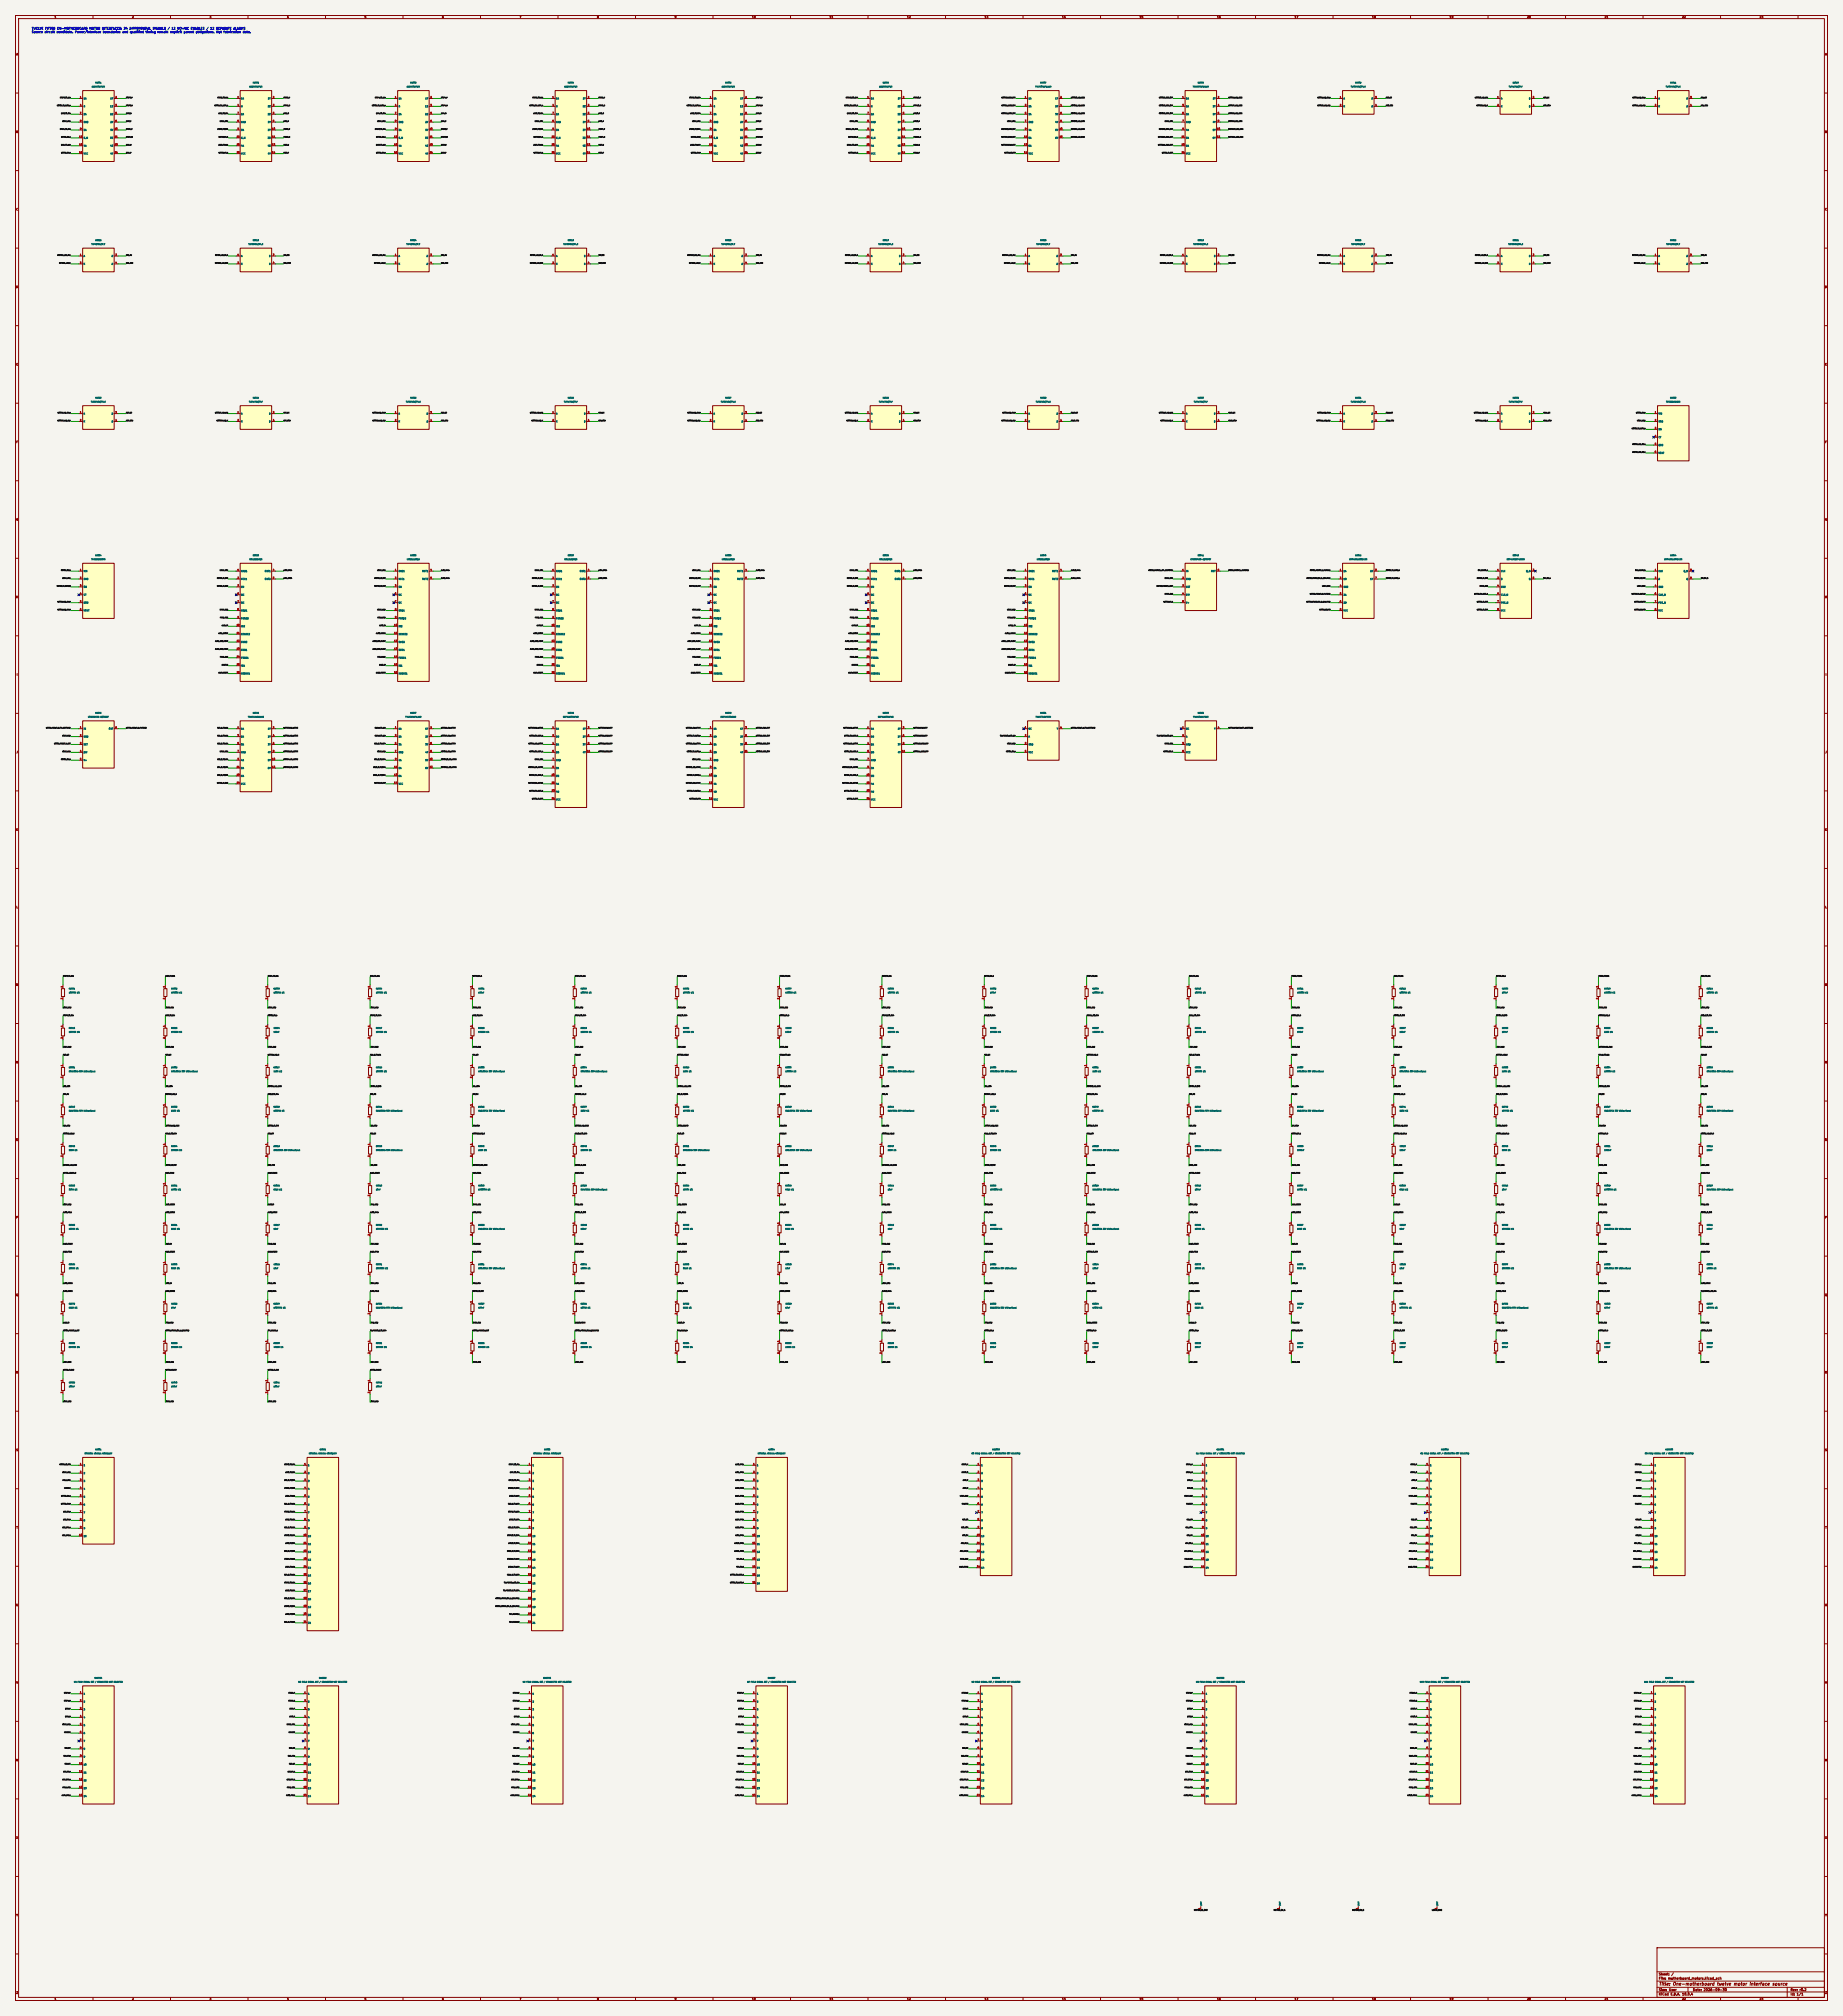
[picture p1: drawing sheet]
<svg xmlns="http://www.w3.org/2000/svg" width="1189mm" height="1300mm" viewBox="0 0 1189 1300" stroke-linecap="round" stroke-linejoin="round" font-family="sans-serif">
<defs><g id="words">
<text font-size="2" fill="#840000" x="1070" y="1281">Title: One-motherboard twelve motor interface source</text>
<g font-size="1.5" fill="#840000">
<text x="1070" y="1277">File: motherboard_motors.kicad_sch</text>
<text x="1070" y="1274">Sheet: /</text>
<text x="1070" y="1287">KiCad E.D.A. 10.0.4</text>
<text x="1070" y="1284">Size: User</text>
<text x="1092" y="1284">Date: 2026-09-30</text>
<text x="1155" y="1284">Rev: r0.2</text>
<text x="1155" y="1287">Id: 1/1</text>
</g>
<g font-size="1.4" fill="#0000c2">
<text x="20" y="19">TWELVE FITTED ON-MOTHERBOARD MOTOR INTERFACES: 24 DIFFERENTIAL SIGNALS / 12 NO+NC ENABLES / 12 SEPARATE ALARMS</text>
<text x="20" y="22">Source circuit candidate. Power/interface boundaries and qualified timing remain explicit parent obligations. Not fabrication data.</text>
</g>
<g font-size="1.3" fill="#840000">
<text x="35" y="12">1</text>
<text x="85" y="12">2</text>
<text x="135" y="12">3</text>
<text x="185" y="12">4</text>
<text x="235" y="12">5</text>
<text x="285" y="12">6</text>
<text x="335" y="12">7</text>
<text x="385" y="12">8</text>
<text x="435" y="12">9</text>
<text x="485" y="12">10</text>
<text x="535" y="12">11</text>
<text x="585" y="12">12</text>
<text x="635" y="12">13</text>
<text x="685" y="12">14</text>
<text x="735" y="12">15</text>
<text x="785" y="12">16</text>
<text x="835" y="12">17</text>
<text x="885" y="12">18</text>
<text x="935" y="12">19</text>
<text x="985" y="12">20</text>
<text x="1035" y="12">21</text>
<text x="1085" y="12">22</text>
<text x="1135" y="12">23</text>
<text x="10" y="36">A</text>
<text x="1177" y="36">A</text>
<text x="10" y="86">B</text>
<text x="1177" y="86">B</text>
<text x="10" y="136">C</text>
<text x="1177" y="136">C</text>
<text x="10" y="186">D</text>
<text x="1177" y="186">D</text>
<text x="10" y="236">E</text>
<text x="1177" y="236">E</text>
<text x="10" y="286">F</text>
<text x="1177" y="286">F</text>
<text x="10" y="336">G</text>
<text x="1177" y="336">G</text>
<text x="10" y="386">H</text>
<text x="1177" y="386">H</text>
<text x="11" y="436">I</text>
<text x="1178" y="436">I</text>
<text x="10" y="486">J</text>
<text x="1177" y="486">J</text>
<text x="10" y="536">K</text>
<text x="1177" y="536">K</text>
<text x="10" y="586">L</text>
<text x="1177" y="586">L</text>
<text x="10" y="636">M</text>
<text x="1177" y="636">M</text>
<text x="10" y="686">N</text>
<text x="1177" y="686">N</text>
<text x="10" y="736">O</text>
<text x="1177" y="736">O</text>
<text x="10" y="786">P</text>
<text x="1177" y="786">P</text>
<text x="10" y="836">Q</text>
<text x="1177" y="836">Q</text>
<text x="10" y="886">R</text>
<text x="1177" y="886">R</text>
<text x="10" y="936">S</text>
<text x="1177" y="936">S</text>
<text x="10" y="986">T</text>
<text x="1177" y="986">T</text>
<text x="10" y="1036">U</text>
<text x="1177" y="1036">U</text>
<text x="10" y="1086">V</text>
<text x="1177" y="1086">V</text>
<text x="10" y="1136">W</text>
<text x="1177" y="1136">W</text>
<text x="10" y="1186">X</text>
<text x="1177" y="1186">X</text>
<text x="10" y="1236">Y</text>
<text x="1177" y="1236">Y</text>
<text x="10" y="1286">Z</text>
<text x="35" y="1290">1</text>
<text x="85" y="1290">2</text>
<text x="135" y="1290">3</text>
<text x="185" y="1290">4</text>
<text x="235" y="1290">5</text>
<text x="285" y="1290">6</text>
<text x="335" y="1290">7</text>
<text x="385" y="1290">8</text>
<text x="435" y="1290">9</text>
<text x="485" y="1290">10</text>
<text x="535" y="1290">11</text>
<text x="585" y="1290">12</text>
<text x="635" y="1290">13</text>
<text x="685" y="1290">14</text>
<text x="735" y="1290">15</text>
<text x="785" y="1290">16</text>
<text x="835" y="1290">17</text>
<text x="885" y="1290">18</text>
<text x="935" y="1290">19</text>
<text x="985" y="1290">20</text>
<text x="1035" y="1290">21</text>
<text x="1085" y="1290">22</text>
<text x="1135" y="1290">23</text>
<text x="1177" y="1286">Z</text>
</g>
<g font-size="1" fill="#a90000">
<text x="51" y="63">1</text>
<text x="74" y="63">2</text>
<text x="153" y="63">1</text>
<text x="176" y="63">2</text>
<text x="255" y="63">1</text>
<text x="278" y="63">2</text>
<text x="356" y="63">1</text>
<text x="379" y="63">2</text>
<text x="458" y="63">1</text>
<text x="481" y="63">2</text>
<text x="559" y="63">1</text>
<text x="582" y="63">2</text>
<text x="661" y="63">1</text>
<text x="684" y="63">2</text>
<text x="763" y="63">1</text>
<text x="786" y="63">2</text>
<text x="864" y="63">1</text>
<text x="887" y="63">3</text>
<text x="966" y="63">1</text>
<text x="989" y="63">3</text>
<text x="1067" y="63">1</text>
<text x="1090" y="63">3</text>
<text x="51" y="69">4</text>
<text x="74" y="69">3</text>
<text x="153" y="69">4</text>
<text x="176" y="69">3</text>
<text x="255" y="69">4</text>
<text x="278" y="69">3</text>
<text x="356" y="69">4</text>
<text x="379" y="69">3</text>
<text x="458" y="69">4</text>
<text x="481" y="69">3</text>
<text x="559" y="69">4</text>
<text x="582" y="69">3</text>
<text x="661" y="69">3</text>
<text x="684" y="69">4</text>
<text x="763" y="69">3</text>
<text x="786" y="69">4</text>
<text x="864" y="69">2</text>
<text x="887" y="69">4</text>
<text x="966" y="69">2</text>
<text x="989" y="69">4</text>
<text x="1067" y="69">2</text>
<text x="1090" y="69">4</text>
<text x="51" y="74">7</text>
<text x="74" y="74">5</text>
<text x="153" y="74">7</text>
<text x="176" y="74">5</text>
<text x="255" y="74">7</text>
<text x="278" y="74">5</text>
<text x="356" y="74">7</text>
<text x="379" y="74">5</text>
<text x="458" y="74">7</text>
<text x="481" y="74">5</text>
<text x="559" y="74">7</text>
<text x="582" y="74">5</text>
<text x="661" y="74">5</text>
<text x="684" y="74">6</text>
<text x="763" y="74">5</text>
<text x="786" y="74">6</text>
<text x="51" y="79">8</text>
<text x="51" y="84">9</text>
<text x="74" y="84">10</text>
<text x="74" y="79">6</text>
<text x="153" y="79">8</text>
<text x="153" y="84">9</text>
<text x="175" y="84">10</text>
<text x="176" y="79">6</text>
<text x="255" y="79">8</text>
<text x="255" y="84">9</text>
<text x="277" y="84">10</text>
<text x="278" y="79">6</text>
<text x="356" y="79">8</text>
<text x="356" y="84">9</text>
<text x="379" y="84">10</text>
<text x="379" y="79">6</text>
<text x="458" y="79">8</text>
<text x="458" y="84">9</text>
<text x="480" y="84">10</text>
<text x="481" y="79">6</text>
<text x="559" y="79">8</text>
<text x="559" y="84">9</text>
<text x="582" y="84">10</text>
<text x="582" y="79">6</text>
<text x="661" y="79">7</text>
<text x="661" y="84">9</text>
<text x="683" y="84">10</text>
<text x="684" y="79">8</text>
<text x="763" y="79">7</text>
<text x="763" y="84">9</text>
<text x="785" y="84">10</text>
<text x="786" y="79">8</text>
<text x="51" y="89">12</text>
<text x="74" y="89">11</text>
<text x="153" y="89">12</text>
<text x="175" y="89">11</text>
<text x="254" y="89">12</text>
<text x="277" y="89">11</text>
<text x="356" y="89">12</text>
<text x="379" y="89">11</text>
<text x="457" y="89">12</text>
<text x="480" y="89">11</text>
<text x="559" y="89">12</text>
<text x="582" y="89">11</text>
<text x="661" y="89">11</text>
<text x="683" y="89">12</text>
<text x="762" y="89">11</text>
<text x="785" y="89">12</text>
<text x="51" y="94">15</text>
<text x="74" y="94">13</text>
<text x="153" y="94">15</text>
<text x="175" y="94">13</text>
<text x="254" y="94">15</text>
<text x="277" y="94">13</text>
<text x="356" y="94">15</text>
<text x="379" y="94">13</text>
<text x="457" y="94">15</text>
<text x="480" y="94">13</text>
<text x="559" y="94">15</text>
<text x="582" y="94">13</text>
<text x="661" y="94">13</text>
<text x="762" y="94">13</text>
<text x="51" y="99">16</text>
<text x="74" y="99">14</text>
<text x="153" y="99">16</text>
<text x="175" y="99">14</text>
<text x="254" y="99">16</text>
<text x="277" y="99">14</text>
<text x="356" y="99">16</text>
<text x="379" y="99">14</text>
<text x="457" y="99">16</text>
<text x="480" y="99">14</text>
<text x="559" y="99">16</text>
<text x="582" y="99">14</text>
<text x="661" y="99">14</text>
<text x="762" y="99">14</text>
<text x="51" y="165">1</text>
<text x="74" y="165">3</text>
<text x="153" y="165">1</text>
<text x="176" y="165">3</text>
<text x="255" y="165">1</text>
<text x="278" y="165">3</text>
<text x="356" y="165">1</text>
<text x="379" y="165">3</text>
<text x="458" y="165">1</text>
<text x="481" y="165">3</text>
<text x="559" y="165">1</text>
<text x="582" y="165">3</text>
<text x="661" y="165">1</text>
<text x="684" y="165">3</text>
<text x="763" y="165">1</text>
<text x="786" y="165">3</text>
<text x="864" y="165">1</text>
<text x="887" y="165">3</text>
<text x="966" y="165">1</text>
<text x="989" y="165">3</text>
<text x="1067" y="165">1</text>
<text x="1090" y="165">3</text>
<text x="51" y="170">2</text>
<text x="74" y="170">4</text>
<text x="153" y="170">2</text>
<text x="176" y="170">4</text>
<text x="255" y="170">2</text>
<text x="278" y="170">4</text>
<text x="356" y="170">2</text>
<text x="379" y="170">4</text>
<text x="458" y="170">2</text>
<text x="481" y="170">4</text>
<text x="559" y="170">2</text>
<text x="582" y="170">4</text>
<text x="661" y="170">2</text>
<text x="684" y="170">4</text>
<text x="763" y="170">2</text>
<text x="786" y="170">4</text>
<text x="864" y="170">2</text>
<text x="887" y="170">4</text>
<text x="966" y="170">2</text>
<text x="989" y="170">4</text>
<text x="1067" y="170">2</text>
<text x="1090" y="170">4</text>
<text x="51" y="267">1</text>
<text x="74" y="267">3</text>
<text x="153" y="267">1</text>
<text x="176" y="267">3</text>
<text x="255" y="267">1</text>
<text x="278" y="267">3</text>
<text x="356" y="267">1</text>
<text x="379" y="267">3</text>
<text x="458" y="267">1</text>
<text x="481" y="267">3</text>
<text x="559" y="267">1</text>
<text x="582" y="267">3</text>
<text x="661" y="267">1</text>
<text x="684" y="267">3</text>
<text x="763" y="267">1</text>
<text x="786" y="267">3</text>
<text x="864" y="267">1</text>
<text x="887" y="267">3</text>
<text x="966" y="267">1</text>
<text x="989" y="267">3</text>
<text x="1067" y="267">1</text>
<text x="51" y="272">2</text>
<text x="74" y="272">4</text>
<text x="153" y="272">2</text>
<text x="176" y="272">4</text>
<text x="255" y="272">2</text>
<text x="278" y="272">4</text>
<text x="356" y="272">2</text>
<text x="379" y="272">4</text>
<text x="458" y="272">2</text>
<text x="481" y="272">4</text>
<text x="559" y="272">2</text>
<text x="582" y="272">4</text>
<text x="661" y="272">2</text>
<text x="684" y="272">4</text>
<text x="763" y="272">2</text>
<text x="786" y="272">4</text>
<text x="864" y="272">2</text>
<text x="887" y="272">4</text>
<text x="966" y="272">2</text>
<text x="989" y="272">4</text>
<text x="1067" y="272">2</text>
<text x="1067" y="277">3</text>
<text x="1067" y="282">4</text>
<text x="1067" y="287">5</text>
<text x="1067" y="292">6</text>
<text x="51" y="368">1</text>
<text x="153" y="368">1</text>
<text x="176" y="368">4</text>
<text x="255" y="368">1</text>
<text x="278" y="368">4</text>
<text x="356" y="368">1</text>
<text x="379" y="368">4</text>
<text x="458" y="368">1</text>
<text x="481" y="368">4</text>
<text x="559" y="368">1</text>
<text x="582" y="368">4</text>
<text x="661" y="368">1</text>
<text x="684" y="368">4</text>
<text x="763" y="368">1</text>
<text x="786" y="368">6</text>
<text x="864" y="368">1</text>
<text x="887" y="368">3</text>
<text x="966" y="368">1</text>
<text x="989" y="368">3</text>
<text x="1067" y="368">1</text>
<text x="1090" y="368">3</text>
<text x="51" y="373">2</text>
<text x="153" y="373">2</text>
<text x="176" y="373">5</text>
<text x="255" y="373">2</text>
<text x="278" y="373">5</text>
<text x="356" y="373">2</text>
<text x="379" y="373">5</text>
<text x="458" y="373">2</text>
<text x="481" y="373">5</text>
<text x="559" y="373">2</text>
<text x="582" y="373">5</text>
<text x="661" y="373">2</text>
<text x="684" y="373">5</text>
<text x="763" y="373">2</text>
<text x="864" y="373">2</text>
<text x="887" y="373">7</text>
<text x="966" y="373">2</text>
<text x="989" y="373">5</text>
<text x="1067" y="373">2</text>
<text x="1090" y="373">5</text>
<text x="51" y="378">3</text>
<text x="51" y="383">4</text>
<text x="153" y="378">3</text>
<text x="153" y="383">6</text>
<text x="255" y="378">3</text>
<text x="255" y="383">6</text>
<text x="356" y="378">3</text>
<text x="356" y="383">6</text>
<text x="458" y="378">3</text>
<text x="458" y="383">6</text>
<text x="559" y="378">3</text>
<text x="559" y="383">6</text>
<text x="661" y="378">3</text>
<text x="661" y="383">6</text>
<text x="763" y="378">3</text>
<text x="763" y="383">4</text>
<text x="864" y="378">4</text>
<text x="864" y="383">5</text>
<text x="966" y="378">4</text>
<text x="966" y="383">6</text>
<text x="1067" y="378">4</text>
<text x="1067" y="383">6</text>
<text x="51" y="389">5</text>
<text x="153" y="389">7</text>
<text x="255" y="389">7</text>
<text x="356" y="389">7</text>
<text x="458" y="389">7</text>
<text x="559" y="389">7</text>
<text x="661" y="389">7</text>
<text x="763" y="389">5</text>
<text x="864" y="389">6</text>
<text x="966" y="389">7</text>
<text x="1067" y="389">7</text>
<text x="51" y="394">6</text>
<text x="153" y="394">8</text>
<text x="255" y="394">8</text>
<text x="356" y="394">8</text>
<text x="458" y="394">8</text>
<text x="559" y="394">8</text>
<text x="661" y="394">8</text>
<text x="864" y="394">8</text>
<text x="966" y="394">8</text>
<text x="1067" y="394">8</text>
<text x="153" y="399">9</text>
<text x="255" y="399">9</text>
<text x="356" y="399">9</text>
<text x="458" y="399">9</text>
<text x="559" y="399">9</text>
<text x="661" y="399">9</text>
<text x="153" y="404">10</text>
<text x="254" y="404">10</text>
<text x="356" y="404">10</text>
<text x="457" y="404">10</text>
<text x="559" y="404">10</text>
<text x="661" y="404">10</text>
<text x="153" y="409">11</text>
<text x="153" y="414">12</text>
<text x="254" y="409">11</text>
<text x="254" y="414">12</text>
<text x="356" y="409">11</text>
<text x="356" y="414">12</text>
<text x="457" y="409">11</text>
<text x="457" y="414">12</text>
<text x="559" y="409">11</text>
<text x="559" y="414">12</text>
<text x="661" y="409">11</text>
<text x="661" y="414">12</text>
<text x="153" y="419">13</text>
<text x="254" y="419">13</text>
<text x="356" y="419">13</text>
<text x="457" y="419">13</text>
<text x="559" y="419">13</text>
<text x="661" y="419">13</text>
<text x="153" y="424">14</text>
<text x="254" y="424">14</text>
<text x="356" y="424">14</text>
<text x="457" y="424">14</text>
<text x="559" y="424">14</text>
<text x="661" y="424">14</text>
<text x="153" y="429">15</text>
<text x="254" y="429">15</text>
<text x="356" y="429">15</text>
<text x="457" y="429">15</text>
<text x="559" y="429">15</text>
<text x="661" y="429">15</text>
<text x="153" y="434">16</text>
<text x="254" y="434">16</text>
<text x="356" y="434">16</text>
<text x="457" y="434">16</text>
<text x="559" y="434">16</text>
<text x="661" y="434">16</text>
<text x="51" y="470">1</text>
<text x="74" y="470">6</text>
<text x="153" y="470">1</text>
<text x="176" y="470">2</text>
<text x="255" y="470">1</text>
<text x="278" y="470">2</text>
<text x="356" y="470">1</text>
<text x="379" y="470">3</text>
<text x="458" y="470">1</text>
<text x="481" y="470">3</text>
<text x="559" y="470">1</text>
<text x="582" y="470">3</text>
<text x="661" y="470">1</text>
<text x="684" y="470">4</text>
<text x="763" y="470">1</text>
<text x="786" y="470">4</text>
<text x="51" y="475">2</text>
<text x="51" y="480">3</text>
<text x="153" y="475">3</text>
<text x="153" y="480">5</text>
<text x="176" y="475">4</text>
<text x="176" y="480">6</text>
<text x="255" y="475">3</text>
<text x="255" y="480">5</text>
<text x="278" y="475">4</text>
<text x="278" y="480">6</text>
<text x="356" y="475">2</text>
<text x="356" y="480">4</text>
<text x="379" y="475">6</text>
<text x="379" y="480">8</text>
<text x="458" y="475">2</text>
<text x="458" y="480">4</text>
<text x="481" y="475">6</text>
<text x="481" y="480">8</text>
<text x="559" y="475">2</text>
<text x="559" y="480">4</text>
<text x="582" y="475">6</text>
<text x="582" y="480">8</text>
<text x="661" y="475">2</text>
<text x="661" y="480">3</text>
<text x="763" y="475">2</text>
<text x="763" y="480">3</text>
<text x="51" y="485">4</text>
<text x="153" y="485">7</text>
<text x="176" y="485">8</text>
<text x="255" y="485">7</text>
<text x="278" y="485">8</text>
<text x="356" y="485">5</text>
<text x="379" y="485">11</text>
<text x="458" y="485">5</text>
<text x="480" y="485">11</text>
<text x="559" y="485">5</text>
<text x="582" y="485">11</text>
<text x="661" y="485">5</text>
<text x="763" y="485">5</text>
<text x="51" y="490">5</text>
<text x="153" y="490">9</text>
<text x="175" y="490">10</text>
<text x="255" y="490">9</text>
<text x="277" y="490">10</text>
<text x="356" y="490">7</text>
<text x="458" y="490">7</text>
<text x="559" y="490">7</text>
<text x="153" y="495">11</text>
<text x="175" y="495">12</text>
<text x="254" y="495">11</text>
<text x="277" y="495">12</text>
<text x="356" y="495">9</text>
<text x="458" y="495">9</text>
<text x="559" y="495">9</text>
<text x="153" y="500">13</text>
<text x="254" y="500">13</text>
<text x="356" y="500">10</text>
<text x="457" y="500">10</text>
<text x="559" y="500">10</text>
<text x="153" y="505">14</text>
<text x="254" y="505">14</text>
<text x="356" y="505">12</text>
<text x="457" y="505">12</text>
<text x="559" y="505">12</text>
<text x="356" y="510">13</text>
<text x="356" y="516">14</text>
<text x="457" y="510">13</text>
<text x="457" y="516">14</text>
<text x="559" y="510">13</text>
<text x="559" y="516">14</text>
<text x="41" y="637" transform="rotate(-90 41 637)">1</text>
<text x="107" y="637" transform="rotate(-90 107 637)">1</text>
<text x="173" y="637" transform="rotate(-90 173 637)">1</text>
<text x="239" y="637" transform="rotate(-90 239 637)">1</text>
<text x="305" y="637" transform="rotate(-90 305 637)">1</text>
<text x="371" y="637" transform="rotate(-90 371 637)">1</text>
<text x="437" y="637" transform="rotate(-90 437 637)">1</text>
<text x="503" y="637" transform="rotate(-90 503 637)">1</text>
<text x="569" y="637" transform="rotate(-90 569 637)">1</text>
<text x="635" y="637" transform="rotate(-90 635 637)">1</text>
<text x="701" y="637" transform="rotate(-90 701 637)">1</text>
<text x="767" y="637" transform="rotate(-90 767 637)">1</text>
<text x="833" y="637" transform="rotate(-90 833 637)">1</text>
<text x="899" y="637" transform="rotate(-90 899 637)">1</text>
<text x="965" y="637" transform="rotate(-90 965 637)">1</text>
<text x="1031" y="637" transform="rotate(-90 1031 637)">1</text>
<text x="1097" y="637" transform="rotate(-90 1097 637)">1</text>
<text x="41" y="644" transform="rotate(-90 41 644)">2</text>
<text x="107" y="644" transform="rotate(-90 107 644)">2</text>
<text x="173" y="644" transform="rotate(-90 173 644)">2</text>
<text x="239" y="644" transform="rotate(-90 239 644)">2</text>
<text x="305" y="644" transform="rotate(-90 305 644)">2</text>
<text x="371" y="644" transform="rotate(-90 371 644)">2</text>
<text x="437" y="644" transform="rotate(-90 437 644)">2</text>
<text x="503" y="644" transform="rotate(-90 503 644)">2</text>
<text x="569" y="644" transform="rotate(-90 569 644)">2</text>
<text x="635" y="644" transform="rotate(-90 635 644)">2</text>
<text x="701" y="644" transform="rotate(-90 701 644)">2</text>
<text x="767" y="644" transform="rotate(-90 767 644)">2</text>
<text x="833" y="644" transform="rotate(-90 833 644)">2</text>
<text x="899" y="644" transform="rotate(-90 899 644)">2</text>
<text x="965" y="644" transform="rotate(-90 965 644)">2</text>
<text x="1031" y="644" transform="rotate(-90 1031 644)">2</text>
<text x="1097" y="644" transform="rotate(-90 1097 644)">2</text>
<text x="41" y="662" transform="rotate(-90 41 662)">1</text>
<text x="107" y="662" transform="rotate(-90 107 662)">1</text>
<text x="173" y="662" transform="rotate(-90 173 662)">1</text>
<text x="239" y="662" transform="rotate(-90 239 662)">1</text>
<text x="305" y="662" transform="rotate(-90 305 662)">1</text>
<text x="371" y="662" transform="rotate(-90 371 662)">1</text>
<text x="437" y="662" transform="rotate(-90 437 662)">1</text>
<text x="503" y="662" transform="rotate(-90 503 662)">1</text>
<text x="569" y="662" transform="rotate(-90 569 662)">1</text>
<text x="635" y="662" transform="rotate(-90 635 662)">1</text>
<text x="701" y="662" transform="rotate(-90 701 662)">1</text>
<text x="767" y="662" transform="rotate(-90 767 662)">1</text>
<text x="833" y="662" transform="rotate(-90 833 662)">1</text>
<text x="899" y="662" transform="rotate(-90 899 662)">1</text>
<text x="965" y="662" transform="rotate(-90 965 662)">1</text>
<text x="1031" y="662" transform="rotate(-90 1031 662)">1</text>
<text x="1097" y="662" transform="rotate(-90 1097 662)">1</text>
<text x="41" y="670" transform="rotate(-90 41 670)">2</text>
<text x="107" y="670" transform="rotate(-90 107 670)">2</text>
<text x="173" y="670" transform="rotate(-90 173 670)">2</text>
<text x="239" y="670" transform="rotate(-90 239 670)">2</text>
<text x="305" y="670" transform="rotate(-90 305 670)">2</text>
<text x="371" y="670" transform="rotate(-90 371 670)">2</text>
<text x="437" y="670" transform="rotate(-90 437 670)">2</text>
<text x="503" y="670" transform="rotate(-90 503 670)">2</text>
<text x="569" y="670" transform="rotate(-90 569 670)">2</text>
<text x="635" y="670" transform="rotate(-90 635 670)">2</text>
<text x="701" y="670" transform="rotate(-90 701 670)">2</text>
<text x="767" y="670" transform="rotate(-90 767 670)">2</text>
<text x="833" y="670" transform="rotate(-90 833 670)">2</text>
<text x="899" y="670" transform="rotate(-90 899 670)">2</text>
<text x="965" y="670" transform="rotate(-90 965 670)">2</text>
<text x="1031" y="670" transform="rotate(-90 1031 670)">2</text>
<text x="1097" y="670" transform="rotate(-90 1097 670)">2</text>
<text x="41" y="688" transform="rotate(-90 41 688)">1</text>
<text x="107" y="688" transform="rotate(-90 107 688)">1</text>
<text x="173" y="688" transform="rotate(-90 173 688)">1</text>
<text x="239" y="688" transform="rotate(-90 239 688)">1</text>
<text x="305" y="688" transform="rotate(-90 305 688)">1</text>
<text x="371" y="688" transform="rotate(-90 371 688)">1</text>
<text x="437" y="688" transform="rotate(-90 437 688)">1</text>
<text x="503" y="688" transform="rotate(-90 503 688)">1</text>
<text x="569" y="688" transform="rotate(-90 569 688)">1</text>
<text x="635" y="688" transform="rotate(-90 635 688)">1</text>
<text x="701" y="688" transform="rotate(-90 701 688)">1</text>
<text x="767" y="688" transform="rotate(-90 767 688)">1</text>
<text x="833" y="688" transform="rotate(-90 833 688)">1</text>
<text x="899" y="688" transform="rotate(-90 899 688)">1</text>
<text x="965" y="688" transform="rotate(-90 965 688)">1</text>
<text x="1031" y="688" transform="rotate(-90 1031 688)">1</text>
<text x="1097" y="688" transform="rotate(-90 1097 688)">1</text>
<text x="41" y="695" transform="rotate(-90 41 695)">2</text>
<text x="107" y="695" transform="rotate(-90 107 695)">2</text>
<text x="173" y="695" transform="rotate(-90 173 695)">2</text>
<text x="239" y="695" transform="rotate(-90 239 695)">2</text>
<text x="305" y="695" transform="rotate(-90 305 695)">2</text>
<text x="371" y="695" transform="rotate(-90 371 695)">2</text>
<text x="437" y="695" transform="rotate(-90 437 695)">2</text>
<text x="503" y="695" transform="rotate(-90 503 695)">2</text>
<text x="569" y="695" transform="rotate(-90 569 695)">2</text>
<text x="635" y="695" transform="rotate(-90 635 695)">2</text>
<text x="701" y="695" transform="rotate(-90 701 695)">2</text>
<text x="767" y="695" transform="rotate(-90 767 695)">2</text>
<text x="833" y="695" transform="rotate(-90 833 695)">2</text>
<text x="899" y="695" transform="rotate(-90 899 695)">2</text>
<text x="965" y="695" transform="rotate(-90 965 695)">2</text>
<text x="1031" y="695" transform="rotate(-90 1031 695)">2</text>
<text x="1097" y="695" transform="rotate(-90 1097 695)">2</text>
<text x="41" y="713" transform="rotate(-90 41 713)">1</text>
<text x="107" y="713" transform="rotate(-90 107 713)">1</text>
<text x="173" y="713" transform="rotate(-90 173 713)">1</text>
<text x="239" y="713" transform="rotate(-90 239 713)">1</text>
<text x="305" y="713" transform="rotate(-90 305 713)">1</text>
<text x="371" y="713" transform="rotate(-90 371 713)">1</text>
<text x="437" y="713" transform="rotate(-90 437 713)">1</text>
<text x="503" y="713" transform="rotate(-90 503 713)">1</text>
<text x="569" y="713" transform="rotate(-90 569 713)">1</text>
<text x="635" y="713" transform="rotate(-90 635 713)">1</text>
<text x="701" y="713" transform="rotate(-90 701 713)">1</text>
<text x="767" y="713" transform="rotate(-90 767 713)">1</text>
<text x="833" y="713" transform="rotate(-90 833 713)">1</text>
<text x="899" y="713" transform="rotate(-90 899 713)">1</text>
<text x="965" y="713" transform="rotate(-90 965 713)">1</text>
<text x="1031" y="713" transform="rotate(-90 1031 713)">1</text>
<text x="1097" y="713" transform="rotate(-90 1097 713)">1</text>
<text x="41" y="721" transform="rotate(-90 41 721)">2</text>
<text x="107" y="721" transform="rotate(-90 107 721)">2</text>
<text x="173" y="721" transform="rotate(-90 173 721)">2</text>
<text x="239" y="721" transform="rotate(-90 239 721)">2</text>
<text x="305" y="721" transform="rotate(-90 305 721)">2</text>
<text x="371" y="721" transform="rotate(-90 371 721)">2</text>
<text x="437" y="721" transform="rotate(-90 437 721)">2</text>
<text x="503" y="721" transform="rotate(-90 503 721)">2</text>
<text x="569" y="721" transform="rotate(-90 569 721)">2</text>
<text x="635" y="721" transform="rotate(-90 635 721)">2</text>
<text x="701" y="721" transform="rotate(-90 701 721)">2</text>
<text x="767" y="721" transform="rotate(-90 767 721)">2</text>
<text x="833" y="721" transform="rotate(-90 833 721)">2</text>
<text x="899" y="721" transform="rotate(-90 899 721)">2</text>
<text x="965" y="721" transform="rotate(-90 965 721)">2</text>
<text x="1031" y="721" transform="rotate(-90 1031 721)">2</text>
<text x="1097" y="721" transform="rotate(-90 1097 721)">2</text>
<text x="41" y="738" transform="rotate(-90 41 738)">1</text>
<text x="107" y="738" transform="rotate(-90 107 738)">1</text>
<text x="173" y="738" transform="rotate(-90 173 738)">1</text>
<text x="239" y="738" transform="rotate(-90 239 738)">1</text>
<text x="305" y="738" transform="rotate(-90 305 738)">1</text>
<text x="371" y="738" transform="rotate(-90 371 738)">1</text>
<text x="437" y="738" transform="rotate(-90 437 738)">1</text>
<text x="503" y="738" transform="rotate(-90 503 738)">1</text>
<text x="569" y="738" transform="rotate(-90 569 738)">1</text>
<text x="635" y="738" transform="rotate(-90 635 738)">1</text>
<text x="701" y="738" transform="rotate(-90 701 738)">1</text>
<text x="767" y="738" transform="rotate(-90 767 738)">1</text>
<text x="833" y="738" transform="rotate(-90 833 738)">1</text>
<text x="899" y="738" transform="rotate(-90 899 738)">1</text>
<text x="965" y="738" transform="rotate(-90 965 738)">1</text>
<text x="1031" y="738" transform="rotate(-90 1031 738)">1</text>
<text x="1097" y="738" transform="rotate(-90 1097 738)">1</text>
<text x="41" y="746" transform="rotate(-90 41 746)">2</text>
<text x="107" y="746" transform="rotate(-90 107 746)">2</text>
<text x="173" y="746" transform="rotate(-90 173 746)">2</text>
<text x="239" y="746" transform="rotate(-90 239 746)">2</text>
<text x="305" y="746" transform="rotate(-90 305 746)">2</text>
<text x="371" y="746" transform="rotate(-90 371 746)">2</text>
<text x="437" y="746" transform="rotate(-90 437 746)">2</text>
<text x="503" y="746" transform="rotate(-90 503 746)">2</text>
<text x="569" y="746" transform="rotate(-90 569 746)">2</text>
<text x="635" y="746" transform="rotate(-90 635 746)">2</text>
<text x="701" y="746" transform="rotate(-90 701 746)">2</text>
<text x="767" y="746" transform="rotate(-90 767 746)">2</text>
<text x="833" y="746" transform="rotate(-90 833 746)">2</text>
<text x="899" y="746" transform="rotate(-90 899 746)">2</text>
<text x="965" y="746" transform="rotate(-90 965 746)">2</text>
<text x="1031" y="746" transform="rotate(-90 1031 746)">2</text>
<text x="1097" y="746" transform="rotate(-90 1097 746)">2</text>
<text x="41" y="764" transform="rotate(-90 41 764)">1</text>
<text x="107" y="764" transform="rotate(-90 107 764)">1</text>
<text x="173" y="764" transform="rotate(-90 173 764)">1</text>
<text x="239" y="764" transform="rotate(-90 239 764)">1</text>
<text x="305" y="764" transform="rotate(-90 305 764)">1</text>
<text x="371" y="764" transform="rotate(-90 371 764)">1</text>
<text x="437" y="764" transform="rotate(-90 437 764)">1</text>
<text x="503" y="764" transform="rotate(-90 503 764)">1</text>
<text x="569" y="764" transform="rotate(-90 569 764)">1</text>
<text x="635" y="764" transform="rotate(-90 635 764)">1</text>
<text x="701" y="764" transform="rotate(-90 701 764)">1</text>
<text x="767" y="764" transform="rotate(-90 767 764)">1</text>
<text x="833" y="764" transform="rotate(-90 833 764)">1</text>
<text x="899" y="764" transform="rotate(-90 899 764)">1</text>
<text x="965" y="764" transform="rotate(-90 965 764)">1</text>
<text x="1031" y="764" transform="rotate(-90 1031 764)">1</text>
<text x="1097" y="764" transform="rotate(-90 1097 764)">1</text>
<text x="41" y="771" transform="rotate(-90 41 771)">2</text>
<text x="107" y="771" transform="rotate(-90 107 771)">2</text>
<text x="173" y="771" transform="rotate(-90 173 771)">2</text>
<text x="239" y="771" transform="rotate(-90 239 771)">2</text>
<text x="305" y="771" transform="rotate(-90 305 771)">2</text>
<text x="371" y="771" transform="rotate(-90 371 771)">2</text>
<text x="437" y="771" transform="rotate(-90 437 771)">2</text>
<text x="503" y="771" transform="rotate(-90 503 771)">2</text>
<text x="569" y="771" transform="rotate(-90 569 771)">2</text>
<text x="635" y="771" transform="rotate(-90 635 771)">2</text>
<text x="701" y="771" transform="rotate(-90 701 771)">2</text>
<text x="767" y="771" transform="rotate(-90 767 771)">2</text>
<text x="833" y="771" transform="rotate(-90 833 771)">2</text>
<text x="899" y="771" transform="rotate(-90 899 771)">2</text>
<text x="965" y="771" transform="rotate(-90 965 771)">2</text>
<text x="1031" y="771" transform="rotate(-90 1031 771)">2</text>
<text x="1097" y="771" transform="rotate(-90 1097 771)">2</text>
<text x="41" y="789" transform="rotate(-90 41 789)">1</text>
<text x="107" y="789" transform="rotate(-90 107 789)">1</text>
<text x="173" y="789" transform="rotate(-90 173 789)">1</text>
<text x="239" y="789" transform="rotate(-90 239 789)">1</text>
<text x="305" y="789" transform="rotate(-90 305 789)">1</text>
<text x="371" y="789" transform="rotate(-90 371 789)">1</text>
<text x="437" y="789" transform="rotate(-90 437 789)">1</text>
<text x="503" y="789" transform="rotate(-90 503 789)">1</text>
<text x="569" y="789" transform="rotate(-90 569 789)">1</text>
<text x="635" y="789" transform="rotate(-90 635 789)">1</text>
<text x="701" y="789" transform="rotate(-90 701 789)">1</text>
<text x="767" y="789" transform="rotate(-90 767 789)">1</text>
<text x="833" y="789" transform="rotate(-90 833 789)">1</text>
<text x="899" y="789" transform="rotate(-90 899 789)">1</text>
<text x="965" y="789" transform="rotate(-90 965 789)">1</text>
<text x="1031" y="789" transform="rotate(-90 1031 789)">1</text>
<text x="1097" y="789" transform="rotate(-90 1097 789)">1</text>
<text x="41" y="797" transform="rotate(-90 41 797)">2</text>
<text x="107" y="797" transform="rotate(-90 107 797)">2</text>
<text x="173" y="797" transform="rotate(-90 173 797)">2</text>
<text x="239" y="797" transform="rotate(-90 239 797)">2</text>
<text x="305" y="797" transform="rotate(-90 305 797)">2</text>
<text x="371" y="797" transform="rotate(-90 371 797)">2</text>
<text x="437" y="797" transform="rotate(-90 437 797)">2</text>
<text x="503" y="797" transform="rotate(-90 503 797)">2</text>
<text x="569" y="797" transform="rotate(-90 569 797)">2</text>
<text x="635" y="797" transform="rotate(-90 635 797)">2</text>
<text x="701" y="797" transform="rotate(-90 701 797)">2</text>
<text x="767" y="797" transform="rotate(-90 767 797)">2</text>
<text x="833" y="797" transform="rotate(-90 833 797)">2</text>
<text x="899" y="797" transform="rotate(-90 899 797)">2</text>
<text x="965" y="797" transform="rotate(-90 965 797)">2</text>
<text x="1031" y="797" transform="rotate(-90 1031 797)">2</text>
<text x="1097" y="797" transform="rotate(-90 1097 797)">2</text>
<text x="41" y="815" transform="rotate(-90 41 815)">1</text>
<text x="107" y="815" transform="rotate(-90 107 815)">1</text>
<text x="173" y="815" transform="rotate(-90 173 815)">1</text>
<text x="239" y="815" transform="rotate(-90 239 815)">1</text>
<text x="305" y="815" transform="rotate(-90 305 815)">1</text>
<text x="371" y="815" transform="rotate(-90 371 815)">1</text>
<text x="437" y="815" transform="rotate(-90 437 815)">1</text>
<text x="503" y="815" transform="rotate(-90 503 815)">1</text>
<text x="569" y="815" transform="rotate(-90 569 815)">1</text>
<text x="635" y="815" transform="rotate(-90 635 815)">1</text>
<text x="701" y="815" transform="rotate(-90 701 815)">1</text>
<text x="767" y="815" transform="rotate(-90 767 815)">1</text>
<text x="833" y="815" transform="rotate(-90 833 815)">1</text>
<text x="899" y="815" transform="rotate(-90 899 815)">1</text>
<text x="965" y="815" transform="rotate(-90 965 815)">1</text>
<text x="1031" y="815" transform="rotate(-90 1031 815)">1</text>
<text x="1097" y="815" transform="rotate(-90 1097 815)">1</text>
<text x="41" y="822" transform="rotate(-90 41 822)">2</text>
<text x="107" y="822" transform="rotate(-90 107 822)">2</text>
<text x="173" y="822" transform="rotate(-90 173 822)">2</text>
<text x="239" y="822" transform="rotate(-90 239 822)">2</text>
<text x="305" y="822" transform="rotate(-90 305 822)">2</text>
<text x="371" y="822" transform="rotate(-90 371 822)">2</text>
<text x="437" y="822" transform="rotate(-90 437 822)">2</text>
<text x="503" y="822" transform="rotate(-90 503 822)">2</text>
<text x="569" y="822" transform="rotate(-90 569 822)">2</text>
<text x="635" y="822" transform="rotate(-90 635 822)">2</text>
<text x="701" y="822" transform="rotate(-90 701 822)">2</text>
<text x="767" y="822" transform="rotate(-90 767 822)">2</text>
<text x="833" y="822" transform="rotate(-90 833 822)">2</text>
<text x="899" y="822" transform="rotate(-90 899 822)">2</text>
<text x="965" y="822" transform="rotate(-90 965 822)">2</text>
<text x="1031" y="822" transform="rotate(-90 1031 822)">2</text>
<text x="1097" y="822" transform="rotate(-90 1097 822)">2</text>
<text x="41" y="840" transform="rotate(-90 41 840)">1</text>
<text x="107" y="840" transform="rotate(-90 107 840)">1</text>
<text x="173" y="840" transform="rotate(-90 173 840)">1</text>
<text x="239" y="840" transform="rotate(-90 239 840)">1</text>
<text x="305" y="840" transform="rotate(-90 305 840)">1</text>
<text x="371" y="840" transform="rotate(-90 371 840)">1</text>
<text x="437" y="840" transform="rotate(-90 437 840)">1</text>
<text x="503" y="840" transform="rotate(-90 503 840)">1</text>
<text x="569" y="840" transform="rotate(-90 569 840)">1</text>
<text x="635" y="840" transform="rotate(-90 635 840)">1</text>
<text x="701" y="840" transform="rotate(-90 701 840)">1</text>
<text x="767" y="840" transform="rotate(-90 767 840)">1</text>
<text x="833" y="840" transform="rotate(-90 833 840)">1</text>
<text x="899" y="840" transform="rotate(-90 899 840)">1</text>
<text x="965" y="840" transform="rotate(-90 965 840)">1</text>
<text x="1031" y="840" transform="rotate(-90 1031 840)">1</text>
<text x="1097" y="840" transform="rotate(-90 1097 840)">1</text>
<text x="41" y="848" transform="rotate(-90 41 848)">2</text>
<text x="107" y="848" transform="rotate(-90 107 848)">2</text>
<text x="173" y="848" transform="rotate(-90 173 848)">2</text>
<text x="239" y="848" transform="rotate(-90 239 848)">2</text>
<text x="305" y="848" transform="rotate(-90 305 848)">2</text>
<text x="371" y="848" transform="rotate(-90 371 848)">2</text>
<text x="437" y="848" transform="rotate(-90 437 848)">2</text>
<text x="503" y="848" transform="rotate(-90 503 848)">2</text>
<text x="569" y="848" transform="rotate(-90 569 848)">2</text>
<text x="635" y="848" transform="rotate(-90 635 848)">2</text>
<text x="701" y="848" transform="rotate(-90 701 848)">2</text>
<text x="767" y="848" transform="rotate(-90 767 848)">2</text>
<text x="833" y="848" transform="rotate(-90 833 848)">2</text>
<text x="899" y="848" transform="rotate(-90 899 848)">2</text>
<text x="965" y="848" transform="rotate(-90 965 848)">2</text>
<text x="1031" y="848" transform="rotate(-90 1031 848)">2</text>
<text x="1097" y="848" transform="rotate(-90 1097 848)">2</text>
<text x="41" y="865" transform="rotate(-90 41 865)">1</text>
<text x="107" y="865" transform="rotate(-90 107 865)">1</text>
<text x="173" y="865" transform="rotate(-90 173 865)">1</text>
<text x="239" y="865" transform="rotate(-90 239 865)">1</text>
<text x="305" y="865" transform="rotate(-90 305 865)">1</text>
<text x="371" y="865" transform="rotate(-90 371 865)">1</text>
<text x="437" y="865" transform="rotate(-90 437 865)">1</text>
<text x="503" y="865" transform="rotate(-90 503 865)">1</text>
<text x="569" y="865" transform="rotate(-90 569 865)">1</text>
<text x="635" y="865" transform="rotate(-90 635 865)">1</text>
<text x="701" y="865" transform="rotate(-90 701 865)">1</text>
<text x="767" y="865" transform="rotate(-90 767 865)">1</text>
<text x="833" y="865" transform="rotate(-90 833 865)">1</text>
<text x="899" y="865" transform="rotate(-90 899 865)">1</text>
<text x="965" y="865" transform="rotate(-90 965 865)">1</text>
<text x="1031" y="865" transform="rotate(-90 1031 865)">1</text>
<text x="1097" y="865" transform="rotate(-90 1097 865)">1</text>
<text x="41" y="873" transform="rotate(-90 41 873)">2</text>
<text x="107" y="873" transform="rotate(-90 107 873)">2</text>
<text x="173" y="873" transform="rotate(-90 173 873)">2</text>
<text x="239" y="873" transform="rotate(-90 239 873)">2</text>
<text x="305" y="873" transform="rotate(-90 305 873)">2</text>
<text x="371" y="873" transform="rotate(-90 371 873)">2</text>
<text x="437" y="873" transform="rotate(-90 437 873)">2</text>
<text x="503" y="873" transform="rotate(-90 503 873)">2</text>
<text x="569" y="873" transform="rotate(-90 569 873)">2</text>
<text x="635" y="873" transform="rotate(-90 635 873)">2</text>
<text x="701" y="873" transform="rotate(-90 701 873)">2</text>
<text x="767" y="873" transform="rotate(-90 767 873)">2</text>
<text x="833" y="873" transform="rotate(-90 833 873)">2</text>
<text x="899" y="873" transform="rotate(-90 899 873)">2</text>
<text x="965" y="873" transform="rotate(-90 965 873)">2</text>
<text x="1031" y="873" transform="rotate(-90 1031 873)">2</text>
<text x="1097" y="873" transform="rotate(-90 1097 873)">2</text>
<text x="41" y="891" transform="rotate(-90 41 891)">1</text>
<text x="107" y="891" transform="rotate(-90 107 891)">1</text>
<text x="173" y="891" transform="rotate(-90 173 891)">1</text>
<text x="239" y="891" transform="rotate(-90 239 891)">1</text>
<text x="41" y="898" transform="rotate(-90 41 898)">2</text>
<text x="107" y="898" transform="rotate(-90 107 898)">2</text>
<text x="173" y="898" transform="rotate(-90 173 898)">2</text>
<text x="239" y="898" transform="rotate(-90 239 898)">2</text>
<text x="51" y="945">1</text>
<text x="196" y="945">1</text>
<text x="341" y="945">1</text>
<text x="486" y="945">1</text>
<text x="631" y="945">1</text>
<text x="775" y="945">1</text>
<text x="920" y="945">1</text>
<text x="1065" y="945">1</text>
<text x="51" y="950">2</text>
<text x="196" y="950">2</text>
<text x="341" y="950">2</text>
<text x="486" y="950">2</text>
<text x="631" y="950">2</text>
<text x="775" y="950">2</text>
<text x="920" y="950">2</text>
<text x="1065" y="950">2</text>
<text x="51" y="955">3</text>
<text x="196" y="955">3</text>
<text x="341" y="955">3</text>
<text x="486" y="955">3</text>
<text x="631" y="955">3</text>
<text x="775" y="955">3</text>
<text x="920" y="955">3</text>
<text x="1065" y="955">3</text>
<text x="51" y="960">4</text>
<text x="51" y="965">5</text>
<text x="196" y="960">4</text>
<text x="196" y="965">5</text>
<text x="341" y="960">4</text>
<text x="341" y="965">5</text>
<text x="486" y="960">4</text>
<text x="486" y="965">5</text>
<text x="631" y="960">4</text>
<text x="631" y="965">5</text>
<text x="775" y="960">4</text>
<text x="775" y="965">5</text>
<text x="920" y="960">4</text>
<text x="920" y="965">5</text>
<text x="1065" y="960">4</text>
<text x="1065" y="965">5</text>
<text x="51" y="970">6</text>
<text x="196" y="970">6</text>
<text x="341" y="970">6</text>
<text x="486" y="970">6</text>
<text x="631" y="970">6</text>
<text x="775" y="970">6</text>
<text x="920" y="970">6</text>
<text x="1065" y="970">6</text>
<text x="51" y="975">7</text>
<text x="196" y="975">7</text>
<text x="341" y="975">7</text>
<text x="486" y="975">7</text>
<text x="631" y="975">7</text>
<text x="775" y="975">7</text>
<text x="920" y="975">7</text>
<text x="1065" y="975">7</text>
<text x="51" y="980">8</text>
<text x="196" y="980">8</text>
<text x="341" y="980">8</text>
<text x="486" y="980">8</text>
<text x="631" y="980">8</text>
<text x="775" y="980">8</text>
<text x="920" y="980">8</text>
<text x="1065" y="980">8</text>
<text x="51" y="985">9</text>
<text x="196" y="985">9</text>
<text x="341" y="985">9</text>
<text x="486" y="985">9</text>
<text x="631" y="985">9</text>
<text x="775" y="985">9</text>
<text x="920" y="985">9</text>
<text x="1065" y="985">9</text>
<text x="51" y="991">10</text>
<text x="196" y="991">10</text>
<text x="196" y="996">11</text>
<text x="341" y="991">10</text>
<text x="341" y="996">11</text>
<text x="485" y="991">10</text>
<text x="485" y="996">11</text>
<text x="630" y="991">10</text>
<text x="630" y="996">11</text>
<text x="775" y="991">10</text>
<text x="775" y="996">11</text>
<text x="920" y="991">10</text>
<text x="920" y="996">11</text>
<text x="1064" y="991">10</text>
<text x="1064" y="996">11</text>
<text x="196" y="1001">12</text>
<text x="341" y="1001">12</text>
<text x="485" y="1001">12</text>
<text x="630" y="1001">12</text>
<text x="775" y="1001">12</text>
<text x="920" y="1001">12</text>
<text x="1064" y="1001">12</text>
<text x="196" y="1006">13</text>
<text x="341" y="1006">13</text>
<text x="485" y="1006">13</text>
<text x="630" y="1006">13</text>
<text x="775" y="1006">13</text>
<text x="920" y="1006">13</text>
<text x="1064" y="1006">13</text>
<text x="196" y="1011">14</text>
<text x="341" y="1011">14</text>
<text x="485" y="1011">14</text>
<text x="630" y="1011">14</text>
<text x="775" y="1011">14</text>
<text x="920" y="1011">14</text>
<text x="1064" y="1011">14</text>
<text x="196" y="1016">15</text>
<text x="341" y="1016">15</text>
<text x="485" y="1016">15</text>
<text x="196" y="1021">16</text>
<text x="341" y="1021">16</text>
<text x="485" y="1021">16</text>
<text x="196" y="1026">17</text>
<text x="196" y="1031">18</text>
<text x="341" y="1026">17</text>
<text x="341" y="1031">18</text>
<text x="196" y="1036">19</text>
<text x="341" y="1036">19</text>
<text x="196" y="1041">20</text>
<text x="341" y="1041">20</text>
<text x="196" y="1046">21</text>
<text x="341" y="1046">21</text>
<text x="51" y="1092">1</text>
<text x="51" y="1097">2</text>
<text x="196" y="1092">1</text>
<text x="196" y="1097">2</text>
<text x="341" y="1092">1</text>
<text x="341" y="1097">2</text>
<text x="486" y="1092">1</text>
<text x="486" y="1097">2</text>
<text x="631" y="1092">1</text>
<text x="631" y="1097">2</text>
<text x="775" y="1092">1</text>
<text x="775" y="1097">2</text>
<text x="920" y="1092">1</text>
<text x="920" y="1097">2</text>
<text x="1065" y="1092">1</text>
<text x="1065" y="1097">2</text>
<text x="51" y="1102">3</text>
<text x="196" y="1102">3</text>
<text x="341" y="1102">3</text>
<text x="486" y="1102">3</text>
<text x="631" y="1102">3</text>
<text x="775" y="1102">3</text>
<text x="920" y="1102">3</text>
<text x="1065" y="1102">3</text>
<text x="51" y="1107">4</text>
<text x="196" y="1107">4</text>
<text x="341" y="1107">4</text>
<text x="486" y="1107">4</text>
<text x="631" y="1107">4</text>
<text x="775" y="1107">4</text>
<text x="920" y="1107">4</text>
<text x="1065" y="1107">4</text>
<text x="51" y="1112">5</text>
<text x="196" y="1112">5</text>
<text x="341" y="1112">5</text>
<text x="486" y="1112">5</text>
<text x="631" y="1112">5</text>
<text x="775" y="1112">5</text>
<text x="920" y="1112">5</text>
<text x="1065" y="1112">5</text>
<text x="51" y="1118">6</text>
<text x="196" y="1118">6</text>
<text x="341" y="1118">6</text>
<text x="486" y="1118">6</text>
<text x="631" y="1118">6</text>
<text x="775" y="1118">6</text>
<text x="920" y="1118">6</text>
<text x="1065" y="1118">6</text>
<text x="51" y="1123">7</text>
<text x="51" y="1128">8</text>
<text x="196" y="1123">7</text>
<text x="196" y="1128">8</text>
<text x="341" y="1123">7</text>
<text x="341" y="1128">8</text>
<text x="486" y="1123">7</text>
<text x="486" y="1128">8</text>
<text x="631" y="1123">7</text>
<text x="631" y="1128">8</text>
<text x="775" y="1123">7</text>
<text x="775" y="1128">8</text>
<text x="920" y="1123">7</text>
<text x="920" y="1128">8</text>
<text x="1065" y="1123">7</text>
<text x="1065" y="1128">8</text>
<text x="51" y="1133">9</text>
<text x="196" y="1133">9</text>
<text x="341" y="1133">9</text>
<text x="486" y="1133">9</text>
<text x="631" y="1133">9</text>
<text x="775" y="1133">9</text>
<text x="920" y="1133">9</text>
<text x="1065" y="1133">9</text>
<text x="51" y="1138">10</text>
<text x="196" y="1138">10</text>
<text x="341" y="1138">10</text>
<text x="485" y="1138">10</text>
<text x="630" y="1138">10</text>
<text x="775" y="1138">10</text>
<text x="920" y="1138">10</text>
<text x="1064" y="1138">10</text>
<text x="51" y="1143">11</text>
<text x="196" y="1143">11</text>
<text x="341" y="1143">11</text>
<text x="485" y="1143">11</text>
<text x="630" y="1143">11</text>
<text x="775" y="1143">11</text>
<text x="920" y="1143">11</text>
<text x="1064" y="1143">11</text>
<text x="51" y="1148">12</text>
<text x="196" y="1148">12</text>
<text x="341" y="1148">12</text>
<text x="485" y="1148">12</text>
<text x="630" y="1148">12</text>
<text x="775" y="1148">12</text>
<text x="920" y="1148">12</text>
<text x="1064" y="1148">12</text>
<text x="51" y="1153">13</text>
<text x="196" y="1153">13</text>
<text x="341" y="1153">13</text>
<text x="485" y="1153">13</text>
<text x="630" y="1153">13</text>
<text x="775" y="1153">13</text>
<text x="920" y="1153">13</text>
<text x="1064" y="1153">13</text>
<text x="51" y="1158">14</text>
<text x="196" y="1158">14</text>
<text x="341" y="1158">14</text>
<text x="485" y="1158">14</text>
<text x="630" y="1158">14</text>
<text x="775" y="1158">14</text>
<text x="920" y="1158">14</text>
<text x="1064" y="1158">14</text>
<text x="775" y="1231" transform="rotate(-90 775 1231)">1</text>
<text x="825" y="1231" transform="rotate(-90 825 1231)">1</text>
<text x="876" y="1231" transform="rotate(-90 876 1231)">1</text>
<text x="927" y="1231" transform="rotate(-90 927 1231)">1</text>
</g>
<g font-size="1" fill="#006464">
<text x="54" y="64">1A</text>
<text x="71" y="64">1Y</text>
<text x="155" y="64">1A</text>
<text x="173" y="64">1Y</text>
<text x="257" y="64">1A</text>
<text x="274" y="64">1Y</text>
<text x="359" y="64">1A</text>
<text x="376" y="64">1Y</text>
<text x="460" y="64">1A</text>
<text x="477" y="64">1Y</text>
<text x="562" y="64">1A</text>
<text x="579" y="64">1Y</text>
<text x="663" y="64">1A</text>
<text x="681" y="64">1Y</text>
<text x="765" y="64">1A</text>
<text x="782" y="64">1Y</text>
<text x="867" y="64">A</text>
<text x="885" y="64">D</text>
<text x="968" y="64">A</text>
<text x="986" y="64">D</text>
<text x="1070" y="64">A</text>
<text x="1088" y="64">D</text>
<text x="54" y="69">G</text>
<text x="71" y="69">1Z</text>
<text x="155" y="69">G</text>
<text x="173" y="69">1Z</text>
<text x="257" y="69">G</text>
<text x="274" y="69">1Z</text>
<text x="359" y="69">G</text>
<text x="376" y="69">1Z</text>
<text x="460" y="69">G</text>
<text x="477" y="69">1Z</text>
<text x="562" y="69">G</text>
<text x="579" y="69">1Z</text>
<text x="663" y="69">2A</text>
<text x="681" y="69">2Y</text>
<text x="765" y="69">2A</text>
<text x="782" y="69">2Y</text>
<text x="867" y="69">K</text>
<text x="885" y="69">D</text>
<text x="968" y="69">K</text>
<text x="986" y="69">D</text>
<text x="1070" y="69">K</text>
<text x="1088" y="69">D</text>
<text x="54" y="74">2A</text>
<text x="71" y="74">2Z</text>
<text x="155" y="74">2A</text>
<text x="173" y="74">2Z</text>
<text x="257" y="74">2A</text>
<text x="274" y="74">2Z</text>
<text x="359" y="74">2A</text>
<text x="376" y="74">2Z</text>
<text x="460" y="74">2A</text>
<text x="477" y="74">2Z</text>
<text x="562" y="74">2A</text>
<text x="579" y="74">2Z</text>
<text x="663" y="74">3A</text>
<text x="681" y="74">3Y</text>
<text x="765" y="74">3A</text>
<text x="782" y="74">3Y</text>
<text x="54" y="80">GND</text>
<text x="71" y="80">2Y</text>
<text x="155" y="80">GND</text>
<text x="173" y="80">2Y</text>
<text x="257" y="80">GND</text>
<text x="274" y="80">2Y</text>
<text x="359" y="80">GND</text>
<text x="376" y="80">2Y</text>
<text x="460" y="80">GND</text>
<text x="477" y="80">2Y</text>
<text x="562" y="80">GND</text>
<text x="579" y="80">2Y</text>
<text x="663" y="80">GND</text>
<text x="681" y="80">4Y</text>
<text x="765" y="80">GND</text>
<text x="782" y="80">4Y</text>
<text x="54" y="85">3A</text>
<text x="54" y="90">G_N</text>
<text x="71" y="90">3Z</text>
<text x="71" y="85">3Y</text>
<text x="155" y="85">3A</text>
<text x="155" y="90">G_N</text>
<text x="173" y="90">3Z</text>
<text x="173" y="85">3Y</text>
<text x="257" y="85">3A</text>
<text x="257" y="90">G_N</text>
<text x="274" y="90">3Z</text>
<text x="274" y="85">3Y</text>
<text x="359" y="85">3A</text>
<text x="359" y="90">G_N</text>
<text x="376" y="90">3Z</text>
<text x="376" y="85">3Y</text>
<text x="460" y="85">3A</text>
<text x="460" y="90">G_N</text>
<text x="477" y="90">3Z</text>
<text x="477" y="85">3Y</text>
<text x="562" y="85">3A</text>
<text x="562" y="90">G_N</text>
<text x="579" y="90">3Z</text>
<text x="579" y="85">3Y</text>
<text x="663" y="85">4A</text>
<text x="663" y="90">5A</text>
<text x="681" y="85">5Y</text>
<text x="681" y="90">6Y</text>
<text x="765" y="85">4A</text>
<text x="765" y="90">5A</text>
<text x="782" y="85">5Y</text>
<text x="782" y="90">6Y</text>
<text x="54" y="95">4A</text>
<text x="71" y="95">4Z</text>
<text x="155" y="95">4A</text>
<text x="173" y="95">4Z</text>
<text x="257" y="95">4A</text>
<text x="274" y="95">4Z</text>
<text x="359" y="95">4A</text>
<text x="376" y="95">4Z</text>
<text x="460" y="95">4A</text>
<text x="477" y="95">4Z</text>
<text x="562" y="95">4A</text>
<text x="579" y="95">4Z</text>
<text x="663" y="95">6A</text>
<text x="765" y="95">6A</text>
<text x="54" y="100">VCC</text>
<text x="71" y="100">4Y</text>
<text x="155" y="100">VCC</text>
<text x="173" y="100">4Y</text>
<text x="257" y="100">VCC</text>
<text x="274" y="100">4Y</text>
<text x="359" y="100">VCC</text>
<text x="376" y="100">4Y</text>
<text x="460" y="100">VCC</text>
<text x="477" y="100">4Y</text>
<text x="562" y="100">VCC</text>
<text x="579" y="100">4Y</text>
<text x="663" y="100">VCC</text>
<text x="765" y="100">VCC</text>
<text x="54" y="166">A</text>
<text x="72" y="166">D</text>
<text x="155" y="166">A</text>
<text x="174" y="166">D</text>
<text x="257" y="166">A</text>
<text x="275" y="166">D</text>
<text x="359" y="166">A</text>
<text x="377" y="166">D</text>
<text x="460" y="166">A</text>
<text x="478" y="166">D</text>
<text x="562" y="166">A</text>
<text x="580" y="166">D</text>
<text x="663" y="166">A</text>
<text x="682" y="166">D</text>
<text x="765" y="166">A</text>
<text x="783" y="166">D</text>
<text x="867" y="166">A</text>
<text x="885" y="166">D</text>
<text x="968" y="166">A</text>
<text x="986" y="166">D</text>
<text x="1070" y="166">A</text>
<text x="1088" y="166">D</text>
<text x="54" y="171">K</text>
<text x="72" y="171">D</text>
<text x="155" y="171">K</text>
<text x="174" y="171">D</text>
<text x="257" y="171">K</text>
<text x="275" y="171">D</text>
<text x="359" y="171">K</text>
<text x="377" y="171">D</text>
<text x="460" y="171">K</text>
<text x="478" y="171">D</text>
<text x="562" y="171">K</text>
<text x="580" y="171">D</text>
<text x="663" y="171">K</text>
<text x="682" y="171">D</text>
<text x="765" y="171">K</text>
<text x="783" y="171">D</text>
<text x="867" y="171">K</text>
<text x="885" y="171">D</text>
<text x="968" y="171">K</text>
<text x="986" y="171">D</text>
<text x="1070" y="171">K</text>
<text x="1088" y="171">D</text>
<text x="54" y="267">A</text>
<text x="72" y="267">D</text>
<text x="155" y="267">A</text>
<text x="174" y="267">D</text>
<text x="257" y="267">A</text>
<text x="275" y="267">D</text>
<text x="359" y="267">A</text>
<text x="377" y="267">D</text>
<text x="460" y="267">A</text>
<text x="478" y="267">D</text>
<text x="562" y="267">A</text>
<text x="580" y="267">D</text>
<text x="663" y="267">A</text>
<text x="682" y="267">D</text>
<text x="765" y="267">A</text>
<text x="783" y="267">D</text>
<text x="867" y="267">A</text>
<text x="885" y="267">D</text>
<text x="968" y="267">A</text>
<text x="986" y="267">D</text>
<text x="1070" y="267">VIN</text>
<text x="54" y="273">K</text>
<text x="72" y="273">D</text>
<text x="155" y="273">K</text>
<text x="174" y="273">D</text>
<text x="257" y="273">K</text>
<text x="275" y="273">D</text>
<text x="359" y="273">K</text>
<text x="377" y="273">D</text>
<text x="460" y="273">K</text>
<text x="478" y="273">D</text>
<text x="562" y="273">K</text>
<text x="580" y="273">D</text>
<text x="663" y="273">K</text>
<text x="682" y="273">D</text>
<text x="765" y="273">K</text>
<text x="783" y="273">D</text>
<text x="867" y="273">K</text>
<text x="885" y="273">D</text>
<text x="968" y="273">K</text>
<text x="986" y="273">D</text>
<text x="1070" y="273">GND</text>
<text x="1070" y="278">ON</text>
<text x="1070" y="283">CT</text>
<text x="1070" y="288">QOD</text>
<text x="1070" y="293">VOUT</text>
<text x="54" y="369">VIN</text>
<text x="155" y="369">GND1</text>
<text x="171" y="369">OUT1</text>
<text x="257" y="369">GND1</text>
<text x="272" y="369">OUT1</text>
<text x="359" y="369">GND1</text>
<text x="374" y="369">OUT1</text>
<text x="460" y="369">GND1</text>
<text x="475" y="369">OUT1</text>
<text x="562" y="369">GND1</text>
<text x="577" y="369">OUT1</text>
<text x="663" y="369">GND1</text>
<text x="679" y="369">OUT1</text>
<text x="765" y="369">IN</text>
<text x="781" y="369">OUT</text>
<text x="867" y="369">1A</text>
<text x="884" y="369">2Y</text>
<text x="968" y="369">CLK</text>
<text x="984" y="369">Q_N</text>
<text x="1070" y="369">CLK</text>
<text x="1086" y="369">Q_N</text>
<text x="54" y="374">GND</text>
<text x="155" y="374">VCC1</text>
<text x="171" y="374">OUT2</text>
<text x="257" y="374">VCC1</text>
<text x="272" y="374">OUT2</text>
<text x="359" y="374">VCC1</text>
<text x="374" y="374">OUT2</text>
<text x="460" y="374">VCC1</text>
<text x="475" y="374">OUT2</text>
<text x="562" y="374">VCC1</text>
<text x="577" y="374">OUT2</text>
<text x="663" y="374">VCC1</text>
<text x="679" y="374">OUT2</text>
<text x="765" y="374">GND</text>
<text x="867" y="374">1B</text>
<text x="884" y="374">1Y</text>
<text x="968" y="374">D</text>
<text x="986" y="374">Q</text>
<text x="1070" y="374">D</text>
<text x="1088" y="374">Q</text>
<text x="54" y="379">ON</text>
<text x="155" y="379">EN</text>
<text x="257" y="379">EN</text>
<text x="359" y="379">EN</text>
<text x="460" y="379">EN</text>
<text x="562" y="379">EN</text>
<text x="663" y="379">EN</text>
<text x="765" y="379">SET</text>
<text x="867" y="379">GND</text>
<text x="968" y="379">GND</text>
<text x="1070" y="379">GND</text>
<text x="54" y="384">CT</text>
<text x="54" y="389">QOD</text>
<text x="155" y="384">NC</text>
<text x="155" y="389">NC</text>
<text x="257" y="384">NC</text>
<text x="257" y="389">NC</text>
<text x="359" y="384">NC</text>
<text x="359" y="389">NC</text>
<text x="460" y="384">NC</text>
<text x="460" y="389">NC</text>
<text x="562" y="384">NC</text>
<text x="562" y="389">NC</text>
<text x="663" y="384">NC</text>
<text x="663" y="389">NC</text>
<text x="765" y="384">DIV</text>
<text x="765" y="389">V+</text>
<text x="867" y="384">2A</text>
<text x="867" y="389">2B</text>
<text x="968" y="384">CLR_N</text>
<text x="968" y="389">PRE_N</text>
<text x="1070" y="384">CLR_N</text>
<text x="1070" y="389">PRE_N</text>
<text x="54" y="394">VOUT</text>
<text x="155" y="394">GND1</text>
<text x="257" y="394">GND1</text>
<text x="359" y="394">GND1</text>
<text x="460" y="394">GND1</text>
<text x="562" y="394">GND1</text>
<text x="663" y="394">GND1</text>
<text x="867" y="394">VCC</text>
<text x="968" y="394">VCC</text>
<text x="1070" y="394">VCC</text>
<text x="155" y="400">FGND2</text>
<text x="257" y="400">FGND2</text>
<text x="359" y="400">FGND2</text>
<text x="460" y="400">FGND2</text>
<text x="562" y="400">FGND2</text>
<text x="663" y="400">FGND2</text>
<text x="155" y="405">IN2</text>
<text x="257" y="405">IN2</text>
<text x="359" y="405">IN2</text>
<text x="460" y="405">IN2</text>
<text x="562" y="405">IN2</text>
<text x="663" y="405">IN2</text>
<text x="155" y="410">SENSE2</text>
<text x="257" y="410">SENSE2</text>
<text x="359" y="410">SENSE2</text>
<text x="460" y="410">SENSE2</text>
<text x="562" y="410">SENSE2</text>
<text x="663" y="410">SENSE2</text>
<text x="155" y="415">SUB2</text>
<text x="155" y="420">SUB1</text>
<text x="257" y="415">SUB2</text>
<text x="257" y="420">SUB1</text>
<text x="359" y="415">SUB2</text>
<text x="359" y="420">SUB1</text>
<text x="460" y="415">SUB2</text>
<text x="460" y="420">SUB1</text>
<text x="562" y="415">SUB2</text>
<text x="562" y="420">SUB1</text>
<text x="663" y="415">SUB2</text>
<text x="663" y="420">SUB1</text>
<text x="155" y="425">FGND1</text>
<text x="257" y="425">FGND1</text>
<text x="359" y="425">FGND1</text>
<text x="460" y="425">FGND1</text>
<text x="562" y="425">FGND1</text>
<text x="663" y="425">FGND1</text>
<text x="155" y="430">IN1</text>
<text x="257" y="430">IN1</text>
<text x="359" y="430">IN1</text>
<text x="460" y="430">IN1</text>
<text x="562" y="430">IN1</text>
<text x="663" y="430">IN1</text>
<text x="155" y="435">SENSE1</text>
<text x="257" y="435">SENSE1</text>
<text x="359" y="435">SENSE1</text>
<text x="460" y="435">SENSE1</text>
<text x="562" y="435">SENSE1</text>
<text x="663" y="435">SENSE1</text>
<text x="54" y="471">IN</text>
<text x="70" y="471">OUT</text>
<text x="155" y="471">1A</text>
<text x="173" y="471">1Y</text>
<text x="257" y="471">1A</text>
<text x="274" y="471">1Y</text>
<text x="359" y="471">1A</text>
<text x="376" y="471">1Y</text>
<text x="460" y="471">1A</text>
<text x="477" y="471">1Y</text>
<text x="562" y="471">1A</text>
<text x="579" y="471">1Y</text>
<text x="663" y="471">NC</text>
<text x="682" y="471">Y</text>
<text x="765" y="471">NC</text>
<text x="783" y="471">Y</text>
<text x="54" y="476">GND</text>
<text x="155" y="476">2A</text>
<text x="173" y="476">2Y</text>
<text x="257" y="476">2A</text>
<text x="274" y="476">2Y</text>
<text x="359" y="476">1B</text>
<text x="376" y="476">2Y</text>
<text x="460" y="476">1B</text>
<text x="477" y="476">2Y</text>
<text x="562" y="476">1B</text>
<text x="579" y="476">2Y</text>
<text x="663" y="476">A</text>
<text x="765" y="476">A</text>
<text x="54" y="481">SET</text>
<text x="54" y="486">DIV</text>
<text x="155" y="481">3A</text>
<text x="155" y="486">GND</text>
<text x="173" y="481">3Y</text>
<text x="173" y="486">4Y</text>
<text x="257" y="481">3A</text>
<text x="257" y="486">GND</text>
<text x="274" y="481">3Y</text>
<text x="274" y="486">4Y</text>
<text x="359" y="481">2A</text>
<text x="359" y="486">2B</text>
<text x="376" y="481">3Y</text>
<text x="376" y="486">4Y</text>
<text x="460" y="481">2A</text>
<text x="460" y="486">2B</text>
<text x="477" y="481">3Y</text>
<text x="477" y="486">4Y</text>
<text x="562" y="481">2A</text>
<text x="562" y="486">2B</text>
<text x="579" y="481">3Y</text>
<text x="579" y="486">4Y</text>
<text x="663" y="481">GND</text>
<text x="663" y="486">VCC</text>
<text x="765" y="481">GND</text>
<text x="765" y="486">VCC</text>
<text x="54" y="491">V+</text>
<text x="155" y="491">4A</text>
<text x="173" y="491">5Y</text>
<text x="257" y="491">4A</text>
<text x="274" y="491">5Y</text>
<text x="359" y="491">GND</text>
<text x="460" y="491">GND</text>
<text x="562" y="491">GND</text>
<text x="155" y="496">5A</text>
<text x="173" y="496">6Y</text>
<text x="257" y="496">5A</text>
<text x="274" y="496">6Y</text>
<text x="359" y="496">3A</text>
<text x="460" y="496">3A</text>
<text x="562" y="496">3A</text>
<text x="155" y="501">6A</text>
<text x="257" y="501">6A</text>
<text x="359" y="501">3B</text>
<text x="460" y="501">3B</text>
<text x="562" y="501">3B</text>
<text x="155" y="506">VCC</text>
<text x="257" y="506">VCC</text>
<text x="359" y="506">4A</text>
<text x="460" y="506">4A</text>
<text x="562" y="506">4A</text>
<text x="359" y="511">4B</text>
<text x="460" y="511">4B</text>
<text x="562" y="511">4B</text>
<text x="359" y="516">VCC</text>
<text x="460" y="516">VCC</text>
<text x="562" y="516">VCC</text>
<text x="54" y="946">1</text>
<text x="199" y="946">1</text>
<text x="343" y="946">1</text>
<text x="488" y="946">1</text>
<text x="633" y="946">1</text>
<text x="778" y="946">1</text>
<text x="923" y="946">1</text>
<text x="1067" y="946">1</text>
<text x="54" y="951">2</text>
<text x="199" y="951">2</text>
<text x="343" y="951">2</text>
<text x="488" y="951">2</text>
<text x="633" y="951">2</text>
<text x="778" y="951">2</text>
<text x="923" y="951">2</text>
<text x="1067" y="951">2</text>
<text x="54" y="956">3</text>
<text x="199" y="956">3</text>
<text x="343" y="956">3</text>
<text x="488" y="956">3</text>
<text x="633" y="956">3</text>
<text x="778" y="956">3</text>
<text x="923" y="956">3</text>
<text x="1067" y="956">3</text>
<text x="54" y="961">4</text>
<text x="54" y="966">5</text>
<text x="199" y="961">4</text>
<text x="199" y="966">5</text>
<text x="343" y="961">4</text>
<text x="343" y="966">5</text>
<text x="488" y="961">4</text>
<text x="488" y="966">5</text>
<text x="633" y="961">4</text>
<text x="633" y="966">5</text>
<text x="778" y="961">4</text>
<text x="778" y="966">5</text>
<text x="923" y="961">4</text>
<text x="923" y="966">5</text>
<text x="1067" y="961">4</text>
<text x="1067" y="966">5</text>
<text x="54" y="971">6</text>
<text x="199" y="971">6</text>
<text x="343" y="971">6</text>
<text x="488" y="971">6</text>
<text x="633" y="971">6</text>
<text x="778" y="971">6</text>
<text x="923" y="971">6</text>
<text x="1067" y="971">6</text>
<text x="54" y="976">7</text>
<text x="199" y="976">7</text>
<text x="343" y="976">7</text>
<text x="488" y="976">7</text>
<text x="633" y="976">7</text>
<text x="778" y="976">7</text>
<text x="923" y="976">7</text>
<text x="1067" y="976">7</text>
<text x="54" y="981">8</text>
<text x="199" y="981">8</text>
<text x="343" y="981">8</text>
<text x="488" y="981">8</text>
<text x="633" y="981">8</text>
<text x="778" y="981">8</text>
<text x="923" y="981">8</text>
<text x="1067" y="981">8</text>
<text x="54" y="986">9</text>
<text x="199" y="986">9</text>
<text x="343" y="986">9</text>
<text x="488" y="986">9</text>
<text x="633" y="986">9</text>
<text x="778" y="986">9</text>
<text x="923" y="986">9</text>
<text x="1067" y="986">9</text>
<text x="54" y="991">10</text>
<text x="199" y="991">10</text>
<text x="343" y="991">10</text>
<text x="488" y="991">10</text>
<text x="633" y="991">10</text>
<text x="778" y="991">10</text>
<text x="923" y="991">10</text>
<text x="1067" y="991">10</text>
<text x="199" y="996">11</text>
<text x="199" y="1002">12</text>
<text x="343" y="996">11</text>
<text x="343" y="1002">12</text>
<text x="488" y="996">11</text>
<text x="488" y="1002">12</text>
<text x="633" y="996">11</text>
<text x="633" y="1002">12</text>
<text x="778" y="996">11</text>
<text x="778" y="1002">12</text>
<text x="923" y="996">11</text>
<text x="923" y="1002">12</text>
<text x="1067" y="996">11</text>
<text x="1067" y="1002">12</text>
<text x="199" y="1007">13</text>
<text x="343" y="1007">13</text>
<text x="488" y="1007">13</text>
<text x="633" y="1007">13</text>
<text x="778" y="1007">13</text>
<text x="923" y="1007">13</text>
<text x="1067" y="1007">13</text>
<text x="199" y="1012">14</text>
<text x="343" y="1012">14</text>
<text x="488" y="1012">14</text>
<text x="633" y="1012">14</text>
<text x="778" y="1012">14</text>
<text x="923" y="1012">14</text>
<text x="1067" y="1012">14</text>
<text x="199" y="1017">15</text>
<text x="343" y="1017">15</text>
<text x="488" y="1017">15</text>
<text x="199" y="1022">16</text>
<text x="343" y="1022">16</text>
<text x="488" y="1022">16</text>
<text x="199" y="1027">17</text>
<text x="343" y="1027">17</text>
<text x="199" y="1032">18</text>
<text x="199" y="1037">19</text>
<text x="343" y="1032">18</text>
<text x="343" y="1037">19</text>
<text x="199" y="1042">20</text>
<text x="343" y="1042">20</text>
<text x="199" y="1047">21</text>
<text x="343" y="1047">21</text>
<text x="54" y="1093">1</text>
<text x="199" y="1093">1</text>
<text x="343" y="1093">1</text>
<text x="488" y="1093">1</text>
<text x="633" y="1093">1</text>
<text x="778" y="1093">1</text>
<text x="923" y="1093">1</text>
<text x="1067" y="1093">1</text>
<text x="54" y="1098">2</text>
<text x="54" y="1103">3</text>
<text x="199" y="1098">2</text>
<text x="199" y="1103">3</text>
<text x="343" y="1098">2</text>
<text x="343" y="1103">3</text>
<text x="488" y="1098">2</text>
<text x="488" y="1103">3</text>
<text x="633" y="1098">2</text>
<text x="633" y="1103">3</text>
<text x="778" y="1098">2</text>
<text x="778" y="1103">3</text>
<text x="923" y="1098">2</text>
<text x="923" y="1103">3</text>
<text x="1067" y="1098">2</text>
<text x="1067" y="1103">3</text>
<text x="54" y="1108">4</text>
<text x="199" y="1108">4</text>
<text x="343" y="1108">4</text>
<text x="488" y="1108">4</text>
<text x="633" y="1108">4</text>
<text x="778" y="1108">4</text>
<text x="923" y="1108">4</text>
<text x="1067" y="1108">4</text>
<text x="54" y="1113">5</text>
<text x="199" y="1113">5</text>
<text x="343" y="1113">5</text>
<text x="488" y="1113">5</text>
<text x="633" y="1113">5</text>
<text x="778" y="1113">5</text>
<text x="923" y="1113">5</text>
<text x="1067" y="1113">5</text>
<text x="54" y="1118">6</text>
<text x="199" y="1118">6</text>
<text x="343" y="1118">6</text>
<text x="488" y="1118">6</text>
<text x="633" y="1118">6</text>
<text x="778" y="1118">6</text>
<text x="923" y="1118">6</text>
<text x="1067" y="1118">6</text>
<text x="54" y="1123">7</text>
<text x="199" y="1123">7</text>
<text x="343" y="1123">7</text>
<text x="488" y="1123">7</text>
<text x="633" y="1123">7</text>
<text x="778" y="1123">7</text>
<text x="923" y="1123">7</text>
<text x="1067" y="1123">7</text>
<text x="54" y="1129">8</text>
<text x="54" y="1134">9</text>
<text x="199" y="1129">8</text>
<text x="199" y="1134">9</text>
<text x="343" y="1129">8</text>
<text x="343" y="1134">9</text>
<text x="488" y="1129">8</text>
<text x="488" y="1134">9</text>
<text x="633" y="1129">8</text>
<text x="633" y="1134">9</text>
<text x="778" y="1129">8</text>
<text x="778" y="1134">9</text>
<text x="923" y="1129">8</text>
<text x="923" y="1134">9</text>
<text x="1067" y="1129">8</text>
<text x="1067" y="1134">9</text>
<text x="54" y="1139">10</text>
<text x="199" y="1139">10</text>
<text x="343" y="1139">10</text>
<text x="488" y="1139">10</text>
<text x="633" y="1139">10</text>
<text x="778" y="1139">10</text>
<text x="923" y="1139">10</text>
<text x="1067" y="1139">10</text>
<text x="54" y="1144">11</text>
<text x="199" y="1144">11</text>
<text x="343" y="1144">11</text>
<text x="488" y="1144">11</text>
<text x="633" y="1144">11</text>
<text x="778" y="1144">11</text>
<text x="923" y="1144">11</text>
<text x="1067" y="1144">11</text>
<text x="54" y="1149">12</text>
<text x="199" y="1149">12</text>
<text x="343" y="1149">12</text>
<text x="488" y="1149">12</text>
<text x="633" y="1149">12</text>
<text x="778" y="1149">12</text>
<text x="923" y="1149">12</text>
<text x="1067" y="1149">12</text>
<text x="54" y="1154">13</text>
<text x="199" y="1154">13</text>
<text x="343" y="1154">13</text>
<text x="488" y="1154">13</text>
<text x="633" y="1154">13</text>
<text x="778" y="1154">13</text>
<text x="923" y="1154">13</text>
<text x="1067" y="1154">13</text>
<text x="54" y="1159">14</text>
<text x="199" y="1159">14</text>
<text x="343" y="1159">14</text>
<text x="488" y="1159">14</text>
<text x="633" y="1159">14</text>
<text x="778" y="1159">14</text>
<text x="923" y="1159">14</text>
<text x="1067" y="1159">14</text>
<text x="775" y="1229" transform="rotate(-90 775 1229)">pwr</text>
<text x="826" y="1229" transform="rotate(-90 826 1229)">pwr</text>
<text x="877" y="1229" transform="rotate(-90 877 1229)">pwr</text>
<text x="928" y="1229" transform="rotate(-90 928 1229)">pwr</text>
</g>
<g font-size=".8" fill="#006464">
<text x="61" y="54">U6001</text>
<text x="163" y="54">U6002</text>
<text x="265" y="54">U6003</text>
<text x="366" y="54">U6004</text>
<text x="468" y="54">U6005</text>
<text x="569" y="54">U6006</text>
<text x="671" y="54">U6007</text>
<text x="773" y="54">U6008</text>
<text x="874" y="54">U6009</text>
<text x="976" y="54">U6010</text>
<text x="1077" y="54">U6011</text>
<text x="59" y="56">AM26C31IPWR</text>
<text x="161" y="56">AM26C31IPWR</text>
<text x="262" y="56">AM26C31IPWR</text>
<text x="364" y="56">AM26C31IPWR</text>
<text x="466" y="56">AM26C31IPWR</text>
<text x="567" y="56">AM26C31IPWR</text>
<text x="668" y="56">74LVC07APW,118</text>
<text x="769" y="56">74LVC07APW,118</text>
<text x="871" y="56">TLP3640A(TPL,E</text>
<text x="973" y="56">TLP4176A(TP,F</text>
<text x="1075" y="56">TLP3640A(TPL,E</text>
<text x="61" y="156">U6012</text>
<text x="163" y="156">U6013</text>
<text x="265" y="156">U6014</text>
<text x="366" y="156">U6015</text>
<text x="468" y="156">U6016</text>
<text x="569" y="156">U6017</text>
<text x="671" y="156">U6018</text>
<text x="773" y="156">U6019</text>
<text x="874" y="156">U6020</text>
<text x="976" y="156">U6021</text>
<text x="1077" y="156">U6022</text>
<text x="59" y="158">TLP4176A(TP,F</text>
<text x="160" y="158">TLP3640A(TPL,E</text>
<text x="262" y="158">TLP4176A(TP,F</text>
<text x="363" y="158">TLP3640A(TPL,E</text>
<text x="465" y="158">TLP4176A(TP,F</text>
<text x="567" y="158">TLP3640A(TPL,E</text>
<text x="669" y="158">TLP4176A(TP,F</text>
<text x="770" y="158">TLP3640A(TPL,E</text>
<text x="872" y="158">TLP4176A(TP,F</text>
<text x="973" y="158">TLP3640A(TPL,E</text>
<text x="1075" y="158">TLP4176A(TP,F</text>
<text x="61" y="257">U6023</text>
<text x="163" y="257">U6024</text>
<text x="265" y="257">U6025</text>
<text x="366" y="257">U6026</text>
<text x="468" y="257">U6027</text>
<text x="569" y="257">U6028</text>
<text x="671" y="257">U6029</text>
<text x="773" y="257">U6030</text>
<text x="874" y="257">U6031</text>
<text x="976" y="257">U6032</text>
<text x="1077" y="257">U6033</text>
<text x="59" y="260">TLP3640A(TPL,E</text>
<text x="161" y="260">TLP4176A(TP,F</text>
<text x="262" y="260">TLP3640A(TPL,E</text>
<text x="364" y="260">TLP4176A(TP,F</text>
<text x="465" y="260">TLP3640A(TPL,E</text>
<text x="567" y="260">TLP4176A(TP,F</text>
<text x="668" y="260">TLP3640A(TPL,E</text>
<text x="770" y="260">TLP4176A(TP,F</text>
<text x="871" y="260">TLP3640A(TPL,E</text>
<text x="973" y="260">TLP4176A(TP,F</text>
<text x="1075" y="260">TPS22918DBVR</text>
<text x="61" y="359">U6034</text>
<text x="163" y="359">U6035</text>
<text x="265" y="359">U6036</text>
<text x="366" y="359">U6037</text>
<text x="468" y="359">U6038</text>
<text x="569" y="359">U6039</text>
<text x="671" y="359">U6040</text>
<text x="773" y="359">U6041</text>
<text x="874" y="359">U6042</text>
<text x="976" y="359">U6043</text>
<text x="1077" y="359">U6044</text>
<text x="59" y="361">TPS22918DBVR</text>
<text x="161" y="361">ISO1212DBQR</text>
<text x="262" y="361">ISO1212DBQR</text>
<text x="364" y="361">ISO1212DBQR</text>
<text x="466" y="361">ISO1212DBQR</text>
<text x="567" y="361">ISO1212DBQR</text>
<text x="669" y="361">ISO1212DBQR</text>
<text x="768" y="361">LTC6994IS6-2#TRPBF</text>
<text x="870" y="361">SN74LVC2G08DCUR</text>
<text x="972" y="361">SN74LVC1G74DCUR</text>
<text x="1074" y="361">SN74LVC1G74DCUR</text>
<text x="61" y="460">U6045</text>
<text x="163" y="460">U6046</text>
<text x="265" y="460">U6047</text>
<text x="366" y="460">U6048</text>
<text x="468" y="460">U6049</text>
<text x="569" y="460">U6050</text>
<text x="671" y="460">U6051</text>
<text x="773" y="460">U6052</text>
<text x="57" y="463">LTC6994IS6-2#TRPBF</text>
<text x="160" y="463">74LVC14APW,118</text>
<text x="261" y="463">74LVC14APW,118</text>
<text x="363" y="463">SN74LVC00APWR</text>
<text x="465" y="463">SN74LVC00APWR</text>
<text x="566" y="463">SN74LVC00APWR</text>
<text x="668" y="463">74AHCT1G17GVH</text>
<text x="770" y="463">74AHCT1G17GVH</text>
<text x="44" y="638">R6001</text>
<text x="44" y="641">10000R 1%</text>
<text x="110" y="638">R6002</text>
<text x="110" y="641">10000R 1%</text>
<text x="176" y="638">R6003</text>
<text x="176" y="641">10000R 1%</text>
<text x="242" y="638">R6004</text>
<text x="242" y="641">10000R 1%</text>
<text x="309" y="638">C6001</text>
<text x="309" y="641">100nF</text>
<text x="375" y="638">R6005</text>
<text x="375" y="641">10000R 1%</text>
<text x="441" y="638">R6006</text>
<text x="441" y="641">10000R 1%</text>
<text x="507" y="638">R6007</text>
<text x="507" y="641">10000R 1%</text>
<text x="573" y="638">R6008</text>
<text x="573" y="641">10000R 1%</text>
<text x="639" y="638">C6002</text>
<text x="639" y="641">100nF</text>
<text x="705" y="638">R6009</text>
<text x="705" y="641">10000R 1%</text>
<text x="771" y="638">R6010</text>
<text x="771" y="641">10000R 1%</text>
<text x="837" y="638">R6011</text>
<text x="837" y="641">10000R 1%</text>
<text x="903" y="638">R6012</text>
<text x="903" y="641">10000R 1%</text>
<text x="969" y="638">C6003</text>
<text x="969" y="641">100nF</text>
<text x="1035" y="638">R6013</text>
<text x="1035" y="641">10000R 1%</text>
<text x="1101" y="638">R6014</text>
<text x="1101" y="641">10000R 1%</text>
<text x="44" y="664">R6015</text>
<text x="110" y="664">R6016</text>
<text x="176" y="664">C6004</text>
<text x="242" y="664">R6017</text>
<text x="309" y="664">R6018</text>
<text x="375" y="664">R6019</text>
<text x="441" y="664">R6020</text>
<text x="507" y="664">C6005</text>
<text x="573" y="664">R6021</text>
<text x="639" y="664">R6022</text>
<text x="705" y="664">R6023</text>
<text x="771" y="664">R6024</text>
<text x="837" y="664">C6006</text>
<text x="903" y="664">C6007</text>
<text x="969" y="664">C6008</text>
<text x="1035" y="664">R6025</text>
<text x="1101" y="664">R6026</text>
<text x="44" y="666">10000R 1%</text>
<text x="110" y="666">10000R 1%</text>
<text x="176" y="666">100nF</text>
<text x="242" y="666">10000R 1%</text>
<text x="309" y="666">10000R 1%</text>
<text x="375" y="666">10000R 1%</text>
<text x="441" y="666">10000R 1%</text>
<text x="507" y="666">100nF</text>
<text x="573" y="666">10000R 1%</text>
<text x="639" y="666">10000R 1%</text>
<text x="705" y="666">10000R 1%</text>
<text x="771" y="666">10000R 1%</text>
<text x="837" y="666">100nF</text>
<text x="903" y="666">100nF</text>
<text x="969" y="666">100nF</text>
<text x="1035" y="666">220R 1%</text>
<text x="1101" y="666">10000R 1%</text>
<text x="44" y="689">D6001</text>
<text x="110" y="689">D6002</text>
<text x="176" y="689">R6027</text>
<text x="242" y="689">R6028</text>
<text x="309" y="689">D6003</text>
<text x="375" y="689">D6004</text>
<text x="441" y="689">R6029</text>
<text x="507" y="689">R6030</text>
<text x="573" y="689">D6005</text>
<text x="639" y="689">D6006</text>
<text x="705" y="689">R6031</text>
<text x="771" y="689">R6032</text>
<text x="837" y="689">D6007</text>
<text x="903" y="689">D6008</text>
<text x="969" y="689">R6033</text>
<text x="1035" y="689">R6034</text>
<text x="1101" y="689">D6009</text>
<text x="44" y="691">SMBJ33CA 33V bidirectional</text>
<text x="110" y="691">SMBJ33CA 33V bidirectional</text>
<text x="176" y="691">220R 1%</text>
<text x="242" y="691">10000R 1%</text>
<text x="309" y="691">SMBJ33CA 33V bidirectional</text>
<text x="375" y="691">SMBJ33CA 33V bidirectional</text>
<text x="441" y="691">220R 1%</text>
<text x="507" y="691">10000R 1%</text>
<text x="573" y="691">SMBJ33CA 33V bidirectional</text>
<text x="639" y="691">SMBJ33CA 33V bidirectional</text>
<text x="705" y="691">220R 1%</text>
<text x="771" y="691">10000R 1%</text>
<text x="837" y="691">SMBJ33CA 33V bidirectional</text>
<text x="903" y="691">SMBJ33CA 33V bidirectional</text>
<text x="969" y="691">220R 1%</text>
<text x="1035" y="691">10000R 1%</text>
<text x="1101" y="691">SMBJ33CA 33V bidirectional</text>
<text x="44" y="714">D6010</text>
<text x="44" y="717">SMBJ33CA 33V bidirectional</text>
<text x="110" y="714">R6035</text>
<text x="110" y="717">220R 1%</text>
<text x="176" y="714">R6036</text>
<text x="176" y="717">10000R 1%</text>
<text x="242" y="714">D6011</text>
<text x="242" y="717">SMBJ33CA 33V bidirectional</text>
<text x="309" y="714">D6012</text>
<text x="309" y="717">SMBJ33CA 33V bidirectional</text>
<text x="375" y="714">R6037</text>
<text x="375" y="717">220R 1%</text>
<text x="441" y="714">R6038</text>
<text x="441" y="717">10000R 1%</text>
<text x="507" y="714">D6013</text>
<text x="507" y="717">SMBJ33CA 33V bidirectional</text>
<text x="573" y="714">D6014</text>
<text x="573" y="717">SMBJ33CA 33V bidirectional</text>
<text x="639" y="714">R6039</text>
<text x="639" y="717">220R 1%</text>
<text x="705" y="714">R6040</text>
<text x="705" y="717">10000R 1%</text>
<text x="771" y="714">D6015</text>
<text x="771" y="717">SMBJ33CA 33V bidirectional</text>
<text x="837" y="714">D6016</text>
<text x="837" y="717">SMBJ33CA 33V bidirectional</text>
<text x="903" y="714">R6041</text>
<text x="903" y="717">220R 1%</text>
<text x="969" y="714">R6042</text>
<text x="969" y="717">10000R 1%</text>
<text x="1035" y="714">D6017</text>
<text x="1035" y="717">SMBJ33CA 33V bidirectional</text>
<text x="1101" y="714">D6018</text>
<text x="1101" y="717">SMBJ33CA 33V bidirectional</text>
<text x="44" y="740">R6043</text>
<text x="44" y="742">220R 1%</text>
<text x="110" y="740">R6044</text>
<text x="110" y="742">10000R 1%</text>
<text x="176" y="740">D6019</text>
<text x="176" y="742">SMBJ33CA 33V bidirectional</text>
<text x="242" y="740">D6020</text>
<text x="242" y="742">SMBJ33CA 33V bidirectional</text>
<text x="309" y="740">R6045</text>
<text x="309" y="742">220R 1%</text>
<text x="375" y="740">R6046</text>
<text x="375" y="742">10000R 1%</text>
<text x="441" y="740">D6021</text>
<text x="441" y="742">SMBJ33CA 33V bidirectional</text>
<text x="507" y="740">D6022</text>
<text x="507" y="742">SMBJ33CA 33V bidirectional</text>
<text x="573" y="740">R6047</text>
<text x="573" y="742">220R 1%</text>
<text x="639" y="740">R6048</text>
<text x="639" y="742">10000R 1%</text>
<text x="705" y="740">D6023</text>
<text x="705" y="742">SMBJ33CA 33V bidirectional</text>
<text x="771" y="740">D6024</text>
<text x="771" y="742">SMBJ33CA 33V bidirectional</text>
<text x="837" y="742">1000nF</text>
<text x="837" y="740">C6009</text>
<text x="903" y="740">C6010</text>
<text x="903" y="742">100nF</text>
<text x="969" y="740">R6049</text>
<text x="969" y="742">330R 1%</text>
<text x="1035" y="742">1000nF</text>
<text x="1035" y="740">C6011</text>
<text x="1101" y="740">C6012</text>
<text x="1101" y="742">100nF</text>
<text x="44" y="765">R6050</text>
<text x="44" y="768">330R 1%</text>
<text x="110" y="768">1000R 1%</text>
<text x="110" y="765">R6051</text>
<text x="176" y="765">R6052</text>
<text x="176" y="768">562R 1%</text>
<text x="242" y="768">10nF</text>
<text x="242" y="765">C6013</text>
<text x="309" y="768">100000R 1%</text>
<text x="309" y="765">R6053</text>
<text x="375" y="765">D6025</text>
<text x="375" y="768">SMBJ33CA 33V bidirectional</text>
<text x="441" y="768">1000R 1%</text>
<text x="441" y="765">R6054</text>
<text x="507" y="765">R6055</text>
<text x="507" y="768">562R 1%</text>
<text x="573" y="768">10nF</text>
<text x="573" y="765">C6014</text>
<text x="639" y="768">100000R 1%</text>
<text x="639" y="765">R6056</text>
<text x="705" y="765">D6026</text>
<text x="705" y="768">SMBJ33CA 33V bidirectional</text>
<text x="771" y="765">C6015</text>
<text x="771" y="768">100nF</text>
<text x="837" y="768">1000R 1%</text>
<text x="837" y="765">R6057</text>
<text x="903" y="765">R6058</text>
<text x="903" y="768">562R 1%</text>
<text x="969" y="768">10nF</text>
<text x="969" y="765">C6016</text>
<text x="1035" y="768">100000R 1%</text>
<text x="1035" y="765">R6059</text>
<text x="1101" y="765">D6027</text>
<text x="1101" y="768">SMBJ33CA 33V bidirectional</text>
<text x="44" y="791">R6060</text>
<text x="110" y="791">R6061</text>
<text x="176" y="791">C6017</text>
<text x="242" y="791">R6062</text>
<text x="309" y="791">D6028</text>
<text x="375" y="791">C6018</text>
<text x="441" y="791">R6063</text>
<text x="507" y="791">R6064</text>
<text x="573" y="791">C6019</text>
<text x="639" y="791">R6065</text>
<text x="705" y="791">D6029</text>
<text x="771" y="791">R6066</text>
<text x="837" y="791">R6067</text>
<text x="903" y="791">C6020</text>
<text x="969" y="791">R6068</text>
<text x="1035" y="791">D6030</text>
<text x="1101" y="791">C6021</text>
<text x="44" y="793">1000R 1%</text>
<text x="110" y="793">562R 1%</text>
<text x="176" y="793">10nF</text>
<text x="242" y="793">100000R 1%</text>
<text x="309" y="793">SMBJ33CA 33V bidirectional</text>
<text x="375" y="793">100nF</text>
<text x="441" y="793">1000R 1%</text>
<text x="507" y="793">562R 1%</text>
<text x="573" y="793">10nF</text>
<text x="639" y="793">100000R 1%</text>
<text x="705" y="793">SMBJ33CA 33V bidirectional</text>
<text x="771" y="793">1000R 1%</text>
<text x="837" y="793">562R 1%</text>
<text x="903" y="793">10nF</text>
<text x="969" y="793">100000R 1%</text>
<text x="1035" y="793">SMBJ33CA 33V bidirectional</text>
<text x="1101" y="793">100nF</text>
<text x="44" y="816">R6069</text>
<text x="110" y="816">R6070</text>
<text x="176" y="816">C6022</text>
<text x="242" y="816">R6071</text>
<text x="309" y="816">D6031</text>
<text x="375" y="816">R6072</text>
<text x="441" y="816">R6073</text>
<text x="507" y="816">C6023</text>
<text x="573" y="816">R6074</text>
<text x="639" y="816">D6032</text>
<text x="705" y="816">C6024</text>
<text x="771" y="816">R6075</text>
<text x="837" y="816">R6076</text>
<text x="903" y="816">C6025</text>
<text x="969" y="816">R6077</text>
<text x="1035" y="816">D6033</text>
<text x="1101" y="816">R6078</text>
<text x="44" y="818">1000R 1%</text>
<text x="110" y="818">562R 1%</text>
<text x="176" y="818">10nF</text>
<text x="242" y="818">100000R 1%</text>
<text x="309" y="818">SMBJ33CA 33V bidirectional</text>
<text x="375" y="818">1000R 1%</text>
<text x="441" y="818">562R 1%</text>
<text x="507" y="818">10nF</text>
<text x="573" y="818">100000R 1%</text>
<text x="639" y="818">SMBJ33CA 33V bidirectional</text>
<text x="705" y="818">100nF</text>
<text x="771" y="818">1000R 1%</text>
<text x="837" y="818">562R 1%</text>
<text x="903" y="818">10nF</text>
<text x="969" y="818">100000R 1%</text>
<text x="1035" y="818">SMBJ33CA 33V bidirectional</text>
<text x="1101" y="818">1000R 1%</text>
<text x="44" y="841">R6079</text>
<text x="44" y="844">562R 1%</text>
<text x="110" y="844">10nF</text>
<text x="110" y="841">C6026</text>
<text x="176" y="844">100000R 1%</text>
<text x="176" y="841">R6080</text>
<text x="242" y="841">D6034</text>
<text x="242" y="844">SMBJ33CA 33V bidirectional</text>
<text x="309" y="841">C6027</text>
<text x="309" y="844">100nF</text>
<text x="375" y="844">1000R 1%</text>
<text x="375" y="841">R6081</text>
<text x="441" y="841">R6082</text>
<text x="441" y="844">562R 1%</text>
<text x="507" y="844">10nF</text>
<text x="507" y="841">C6028</text>
<text x="573" y="844">100000R 1%</text>
<text x="573" y="841">R6083</text>
<text x="639" y="841">D6035</text>
<text x="639" y="844">SMBJ33CA 33V bidirectional</text>
<text x="705" y="844">1000R 1%</text>
<text x="705" y="841">R6084</text>
<text x="771" y="841">R6085</text>
<text x="771" y="844">562R 1%</text>
<text x="837" y="844">10nF</text>
<text x="837" y="841">C6029</text>
<text x="903" y="844">100000R 1%</text>
<text x="903" y="841">R6086</text>
<text x="969" y="841">D6036</text>
<text x="969" y="844">SMBJ33CA 33V bidirectional</text>
<text x="1035" y="841">C6030</text>
<text x="1035" y="844">100nF</text>
<text x="1101" y="841">R6087</text>
<text x="1101" y="844">10000R 1%</text>
<text x="44" y="867">R6088</text>
<text x="44" y="869">60400R 1%</text>
<text x="110" y="867">R6089</text>
<text x="110" y="869">10000R 1%</text>
<text x="176" y="869">4700R 1%</text>
<text x="176" y="867">R6090</text>
<text x="242" y="867">R6091</text>
<text x="242" y="869">10000R 1%</text>
<text x="309" y="867">R6092</text>
<text x="309" y="869">60400R 1%</text>
<text x="375" y="867">R6093</text>
<text x="375" y="869">10000R 1%</text>
<text x="441" y="869">4700R 1%</text>
<text x="441" y="867">R6094</text>
<text x="507" y="869">1000R 1%</text>
<text x="507" y="867">R6095</text>
<text x="573" y="869">1000R 1%</text>
<text x="573" y="867">R6096</text>
<text x="639" y="867">C6031</text>
<text x="639" y="869">100nF</text>
<text x="705" y="867">C6032</text>
<text x="705" y="869">100nF</text>
<text x="771" y="867">C6033</text>
<text x="771" y="869">100nF</text>
<text x="837" y="867">C6034</text>
<text x="837" y="869">100nF</text>
<text x="903" y="867">C6035</text>
<text x="903" y="869">100nF</text>
<text x="969" y="867">C6036</text>
<text x="969" y="869">100nF</text>
<text x="1035" y="867">C6037</text>
<text x="1035" y="869">100nF</text>
<text x="1101" y="867">C6038</text>
<text x="1101" y="869">100nF</text>
<text x="44" y="892">C6039</text>
<text x="110" y="892">C6040</text>
<text x="176" y="892">C6041</text>
<text x="242" y="892">C6042</text>
<text x="44" y="895">100nF</text>
<text x="110" y="895">100nF</text>
<text x="176" y="895">100nF</text>
<text x="242" y="895">100nF</text>
<text x="61" y="935">B6001</text>
<text x="206" y="935">B6002</text>
<text x="351" y="935">B6003</text>
<text x="496" y="935">B6004</text>
<text x="640" y="935">BM6000</text>
<text x="785" y="935">BM6001</text>
<text x="930" y="935">BM6002</text>
<text x="1074" y="935">BM6003</text>
<text x="54" y="938">INTERNAL LOGICAL BOUNDARY</text>
<text x="199" y="938">INTERNAL LOGICAL BOUNDARY</text>
<text x="344" y="938">INTERNAL LOGICAL BOUNDARY</text>
<text x="489" y="938">INTERNAL LOGICAL BOUNDARY</text>
<text x="627" y="938">M0 FIELD SIGNAL SET / CONNECTOR NOT SELECTED</text>
<text x="772" y="938">M1 FIELD SIGNAL SET / CONNECTOR NOT SELECTED</text>
<text x="916" y="938">M2 FIELD SIGNAL SET / CONNECTOR NOT SELECTED</text>
<text x="1061" y="938">M3 FIELD SIGNAL SET / CONNECTOR NOT SELECTED</text>
<text x="48" y="1085">M4 FIELD SIGNAL SET / CONNECTOR NOT SELECTED</text>
<text x="61" y="1083">BM6004</text>
<text x="192" y="1085">M5 FIELD SIGNAL SET / CONNECTOR NOT SELECTED</text>
<text x="206" y="1083">BM6005</text>
<text x="337" y="1085">M6 FIELD SIGNAL SET / CONNECTOR NOT SELECTED</text>
<text x="351" y="1083">BM6006</text>
<text x="482" y="1085">M7 FIELD SIGNAL SET / CONNECTOR NOT SELECTED</text>
<text x="495" y="1083">BM6007</text>
<text x="627" y="1085">M8 FIELD SIGNAL SET / CONNECTOR NOT SELECTED</text>
<text x="640" y="1083">BM6008</text>
<text x="772" y="1085">M9 FIELD SIGNAL SET / CONNECTOR NOT SELECTED</text>
<text x="785" y="1083">BM6009</text>
<text x="916" y="1085">M10 FIELD SIGNAL SET / CONNECTOR NOT SELECTED</text>
<text x="930" y="1083">BM6010</text>
<text x="1061" y="1085">M11 FIELD SIGNAL SET / CONNECTOR NOT SELECTED</text>
<text x="1074" y="1083">BM6011</text>
</g>
<g font-size=".8" fill="#0f0f0f">
<text x="770" y="1232">MOTOR_IO_3V3</text>
<text x="822" y="1232">MOTOR_5V_A</text>
<text x="872" y="1232">MOTOR_5V_B</text>
<text x="924" y="1232">LOGIC_GND</text>
</g>
<g font-size=".7" fill="#0f0f0f">
<text x="39" y="63">STEP0_TO_MIA</text>
<text x="81" y="63">STEP0_P</text>
<text x="140" y="63">STEP2_TO_MIA</text>
<text x="183" y="63">STEP2_P</text>
<text x="242" y="63">STEP4_TO_MIA</text>
<text x="284" y="63">STEP4_P</text>
<text x="343" y="63">STEP6_TO_MIA</text>
<text x="386" y="63">STEP6_P</text>
<text x="445" y="63">STEP8_TO_MX4</text>
<text x="488" y="63">STEP8_P</text>
<text x="546" y="63">STEP10_TO_MX4</text>
<text x="589" y="63">STEP10_P</text>
<text x="646" y="63">MOTOR0_SINK_OFF</text>
<text x="691" y="63">MOTOR0_LED_SINK</text>
<text x="748" y="63">MOTOR6_SINK_OFF</text>
<text x="792" y="63">MOTOR6_LED_SINK</text>
<text x="850" y="63">MOTOR_LED_5V_A</text>
<text x="894" y="63">EN0_NO</text>
<text x="951" y="63">MOTOR0_LED_MID</text>
<text x="996" y="63">EN0_NC</text>
<text x="1053" y="63">MOTOR_LED_5V_A</text>
<text x="1097" y="63">EN1_NO</text>
<text x="37" y="69">MOTOR_TX_GATE_A</text>
<text x="81" y="69">STEP0_N</text>
<text x="138" y="69">MOTOR_TX_GATE_A</text>
<text x="183" y="69">STEP2_N</text>
<text x="240" y="69">MOTOR_TX_GATE_A</text>
<text x="284" y="69">STEP4_N</text>
<text x="341" y="69">MOTOR_TX_GATE_A</text>
<text x="386" y="69">STEP6_N</text>
<text x="443" y="69">MOTOR_TX_GATE_B</text>
<text x="488" y="69">STEP8_N</text>
<text x="545" y="69">MOTOR_TX_GATE_B</text>
<text x="589" y="69">STEP10_N</text>
<text x="646" y="69">MOTOR1_SINK_OFF</text>
<text x="691" y="69">MOTOR1_LED_SINK</text>
<text x="748" y="69">MOTOR7_SINK_OFF</text>
<text x="792" y="69">MOTOR7_LED_SINK</text>
<text x="850" y="69">MOTOR0_LED_MID</text>
<text x="894" y="69">EN0_COM</text>
<text x="953" y="69">MOTOR0_LED_K</text>
<text x="996" y="69">EN0_COM</text>
<text x="1053" y="69">MOTOR1_LED_MID</text>
<text x="1097" y="69">EN1_COM</text>
<text x="39" y="74">DIR0_TO_MIA</text>
<text x="81" y="74">DIR0_N</text>
<text x="141" y="74">DIR2_TO_MIA</text>
<text x="183" y="74">DIR2_N</text>
<text x="243" y="74">DIR4_TO_MIA</text>
<text x="284" y="74">DIR4_N</text>
<text x="344" y="74">DIR6_TO_MIA</text>
<text x="386" y="74">DIR6_N</text>
<text x="445" y="74">DIR8_TO_MX4</text>
<text x="488" y="74">DIR8_N</text>
<text x="546" y="74">DIR10_TO_MX4</text>
<text x="589" y="74">DIR10_N</text>
<text x="646" y="74">MOTOR2_SINK_OFF</text>
<text x="691" y="74">MOTOR2_LED_SINK</text>
<text x="748" y="74">MOTOR8_SINK_OFF</text>
<text x="792" y="74">MOTOR8_LED_SINK</text>
<text x="39" y="84">STEP1_TO_MIA</text>
<text x="40" y="79">LOGIC_GND</text>
<text x="81" y="84">STEP1_P</text>
<text x="81" y="79">DIR0_P</text>
<text x="140" y="84">STEP3_TO_MIA</text>
<text x="142" y="79">LOGIC_GND</text>
<text x="183" y="79">DIR2_P</text>
<text x="183" y="84">STEP3_P</text>
<text x="242" y="84">STEP5_TO_MIA</text>
<text x="243" y="79">LOGIC_GND</text>
<text x="284" y="79">DIR4_P</text>
<text x="284" y="84">STEP5_P</text>
<text x="343" y="84">STEP7_TO_MIA</text>
<text x="345" y="79">LOGIC_GND</text>
<text x="386" y="79">DIR6_P</text>
<text x="386" y="84">STEP7_P</text>
<text x="445" y="84">STEP9_TO_MX4</text>
<text x="446" y="79">LOGIC_GND</text>
<text x="488" y="84">STEP9_P</text>
<text x="488" y="79">DIR8_P</text>
<text x="546" y="84">STEP11_TO_MX4</text>
<text x="548" y="79">LOGIC_GND</text>
<text x="589" y="79">DIR10_P</text>
<text x="589" y="84">STEP11_P</text>
<text x="646" y="84">MOTOR3_SINK_OFF</text>
<text x="650" y="79">LOGIC_GND</text>
<text x="691" y="79">MOTOR3_LED_SINK</text>
<text x="691" y="84">MOTOR4_LED_SINK</text>
<text x="748" y="84">MOTOR9_SINK_OFF</text>
<text x="751" y="79">LOGIC_GND</text>
<text x="792" y="79">MOTOR9_LED_SINK</text>
<text x="792" y="84">MOTOR10_LED_SINK</text>
<text x="39" y="89">MOTOR_5V_A</text>
<text x="81" y="89">STEP1_N</text>
<text x="141" y="89">MOTOR_5V_A</text>
<text x="183" y="89">STEP3_N</text>
<text x="243" y="89">MOTOR_5V_A</text>
<text x="284" y="89">STEP5_N</text>
<text x="344" y="89">MOTOR_5V_A</text>
<text x="386" y="89">STEP7_N</text>
<text x="446" y="89">MOTOR_5V_B</text>
<text x="488" y="89">STEP9_N</text>
<text x="547" y="89">MOTOR_5V_B</text>
<text x="589" y="89">STEP11_N</text>
<text x="646" y="89">MOTOR4_SINK_OFF</text>
<text x="691" y="89">MOTOR5_LED_SINK</text>
<text x="747" y="89">MOTOR10_SINK_OFF</text>
<text x="792" y="89">MOTOR11_LED_SINK</text>
<text x="39" y="94">DIR1_TO_MIA</text>
<text x="81" y="94">DIR1_N</text>
<text x="141" y="94">DIR3_TO_MIA</text>
<text x="183" y="94">DIR3_N</text>
<text x="243" y="94">DIR5_TO_MIA</text>
<text x="284" y="94">DIR5_N</text>
<text x="344" y="94">DIR7_TO_MIA</text>
<text x="386" y="94">DIR7_N</text>
<text x="445" y="94">DIR9_TO_MX4</text>
<text x="488" y="94">DIR9_N</text>
<text x="546" y="94">DIR11_TO_MX4</text>
<text x="589" y="94">DIR11_N</text>
<text x="646" y="94">MOTOR5_SINK_OFF</text>
<text x="747" y="94">MOTOR11_SINK_OFF</text>
<text x="39" y="99">MOTOR_5V_A</text>
<text x="81" y="99">DIR1_P</text>
<text x="141" y="99">MOTOR_5V_A</text>
<text x="183" y="99">DIR3_P</text>
<text x="243" y="99">MOTOR_5V_A</text>
<text x="284" y="99">DIR5_P</text>
<text x="344" y="99">MOTOR_5V_A</text>
<text x="386" y="99">DIR7_P</text>
<text x="446" y="99">MOTOR_5V_B</text>
<text x="488" y="99">DIR9_P</text>
<text x="547" y="99">MOTOR_5V_B</text>
<text x="589" y="99">DIR11_P</text>
<text x="648" y="99">MOTOR_IO_3V3</text>
<text x="750" y="99">MOTOR_IO_3V3</text>
<text x="37" y="165">MOTOR1_LED_MID</text>
<text x="81" y="165">EN1_NC</text>
<text x="139" y="165">MOTOR_LED_5V_A</text>
<text x="183" y="165">EN2_NO</text>
<text x="240" y="165">MOTOR2_LED_MID</text>
<text x="284" y="165">EN2_NC</text>
<text x="342" y="165">MOTOR_LED_5V_A</text>
<text x="386" y="165">EN3_NO</text>
<text x="443" y="165">MOTOR3_LED_MID</text>
<text x="488" y="165">EN3_NC</text>
<text x="545" y="165">MOTOR_LED_5V_A</text>
<text x="589" y="165">EN4_NO</text>
<text x="647" y="165">MOTOR4_LED_MID</text>
<text x="691" y="165">EN4_NC</text>
<text x="748" y="165">MOTOR_LED_5V_A</text>
<text x="792" y="165">EN5_NO</text>
<text x="850" y="165">MOTOR5_LED_MID</text>
<text x="894" y="165">EN5_NC</text>
<text x="952" y="165">MOTOR_LED_5V_A</text>
<text x="996" y="165">EN6_NO</text>
<text x="1053" y="165">MOTOR6_LED_MID</text>
<text x="1097" y="165">EN6_NC</text>
<text x="38" y="170">MOTOR1_LED_K</text>
<text x="81" y="170">EN1_COM</text>
<text x="139" y="170">MOTOR2_LED_MID</text>
<text x="183" y="170">EN2_COM</text>
<text x="241" y="170">MOTOR2_LED_K</text>
<text x="284" y="170">EN2_COM</text>
<text x="342" y="170">MOTOR3_LED_MID</text>
<text x="386" y="170">EN3_COM</text>
<text x="445" y="170">MOTOR3_LED_K</text>
<text x="488" y="170">EN3_COM</text>
<text x="545" y="170">MOTOR4_LED_MID</text>
<text x="589" y="170">EN4_COM</text>
<text x="648" y="170">MOTOR4_LED_K</text>
<text x="691" y="170">EN4_COM</text>
<text x="748" y="170">MOTOR5_LED_MID</text>
<text x="792" y="170">EN5_COM</text>
<text x="851" y="170">MOTOR5_LED_K</text>
<text x="894" y="170">EN5_COM</text>
<text x="951" y="170">MOTOR6_LED_MID</text>
<text x="996" y="170">EN6_COM</text>
<text x="1054" y="170">MOTOR6_LED_K</text>
<text x="1097" y="170">EN6_COM</text>
<text x="37" y="267">MOTOR_LED_5V_A</text>
<text x="81" y="267">EN7_NO</text>
<text x="139" y="267">MOTOR7_LED_MID</text>
<text x="183" y="267">EN7_NC</text>
<text x="240" y="267">MOTOR_LED_5V_B</text>
<text x="284" y="267">EN8_NO</text>
<text x="342" y="267">MOTOR8_LED_MID</text>
<text x="386" y="267">EN8_NC</text>
<text x="443" y="267">MOTOR_LED_5V_B</text>
<text x="488" y="267">EN9_NO</text>
<text x="545" y="267">MOTOR9_LED_MID</text>
<text x="589" y="267">EN9_NC</text>
<text x="647" y="267">MOTOR_LED_5V_B</text>
<text x="691" y="267">EN10_NO</text>
<text x="748" y="267">MOTOR10_LED_MID</text>
<text x="792" y="267">EN10_NC</text>
<text x="850" y="267">MOTOR_LED_5V_B</text>
<text x="894" y="267">EN11_NO</text>
<text x="951" y="267">MOTOR11_LED_MID</text>
<text x="996" y="267">EN11_NC</text>
<text x="1055" y="267">MOTOR_5V_A</text>
<text x="37" y="272">MOTOR7_LED_MID</text>
<text x="81" y="272">EN7_COM</text>
<text x="140" y="272">MOTOR7_LED_K</text>
<text x="183" y="272">EN7_COM</text>
<text x="240" y="272">MOTOR8_LED_MID</text>
<text x="284" y="272">EN8_COM</text>
<text x="343" y="272">MOTOR8_LED_K</text>
<text x="386" y="272">EN8_COM</text>
<text x="443" y="272">MOTOR9_LED_MID</text>
<text x="488" y="272">EN9_COM</text>
<text x="546" y="272">MOTOR9_LED_K</text>
<text x="589" y="272">EN9_COM</text>
<text x="646" y="272">MOTOR10_LED_MID</text>
<text x="691" y="272">EN10_COM</text>
<text x="749" y="272">MOTOR10_LED_K</text>
<text x="792" y="272">EN10_COM</text>
<text x="849" y="272">MOTOR11_LED_MID</text>
<text x="894" y="272">EN11_COM</text>
<text x="952" y="272">MOTOR11_LED_K</text>
<text x="996" y="272">EN11_COM</text>
<text x="1056" y="272">LOGIC_GND</text>
<text x="1053" y="277">MOTOR_TX_GATE_A</text>
<text x="1053" y="287">MOTOR_LED_5V_A</text>
<text x="1053" y="292">MOTOR_LED_5V_A</text>
<text x="39" y="368">MOTOR_5V_B</text>
<text x="142" y="368">LOGIC_GND</text>
<text x="183" y="368">ALM0_FPGA</text>
<text x="243" y="368">LOGIC_GND</text>
<text x="284" y="368">ALM2_FPGA</text>
<text x="345" y="368">LOGIC_GND</text>
<text x="386" y="368">ALM4_FPGA</text>
<text x="446" y="368">LOGIC_GND</text>
<text x="488" y="368">ALM6_FPGA</text>
<text x="548" y="368">LOGIC_GND</text>
<text x="589" y="368">ALM8_FPGA</text>
<text x="650" y="368">LOGIC_GND</text>
<text x="691" y="368">ALM10_FPGA</text>
<text x="741" y="368">MOTOR_PERMIT_A_TTL_RESTORED</text>
<text x="792" y="368">MOTOR_PERMIT_A_FILTERED</text>
<text x="845" y="368">MOTOR_PERMIT_A_FILTERED</text>
<text x="894" y="368">MOTOR_TX_GATE_B</text>
<text x="953" y="368">OPI_REARM_A</text>
<text x="1055" y="368">OPI_REARM_B</text>
<text x="40" y="373">LOGIC_GND</text>
<text x="140" y="373">MOTOR_IO_3V3</text>
<text x="183" y="373">ALM1_FPGA</text>
<text x="242" y="373">MOTOR_IO_3V3</text>
<text x="284" y="373">ALM3_FPGA</text>
<text x="343" y="373">MOTOR_IO_3V3</text>
<text x="386" y="373">ALM5_FPGA</text>
<text x="445" y="373">MOTOR_IO_3V3</text>
<text x="488" y="373">ALM7_FPGA</text>
<text x="546" y="373">MOTOR_IO_3V3</text>
<text x="589" y="373">ALM9_FPGA</text>
<text x="648" y="373">MOTOR_IO_3V3</text>
<text x="691" y="373">ALM11_FPGA</text>
<text x="751" y="373">LOGIC_GND</text>
<text x="843" y="373">MOTOR_POWER_OK_A_QUALIFIED</text>
<text x="894" y="373">MOTOR_TX_GATE_A</text>
<text x="953" y="373">MOTOR_IO_3V3</text>
<text x="996" y="373">OPI_OK_A</text>
<text x="1054" y="373">MOTOR_IO_3V3</text>
<text x="1097" y="373">OPI_OK_B</text>
<text x="37" y="378">MOTOR_TX_GATE_B</text>
<text x="140" y="378">MOTOR_IO_3V3</text>
<text x="242" y="378">MOTOR_IO_3V3</text>
<text x="343" y="378">MOTOR_IO_3V3</text>
<text x="445" y="378">MOTOR_IO_3V3</text>
<text x="546" y="378">MOTOR_IO_3V3</text>
<text x="648" y="378">MOTOR_IO_3V3</text>
<text x="746" y="378">MOTOR_PERMIT_A_SET</text>
<text x="751" y="383">LOGIC_GND</text>
<text x="845" y="383">MOTOR_PERMIT_B_FILTERED</text>
<text x="853" y="378">LOGIC_GND</text>
<text x="951" y="383">MOTOR_TX_GATE_A</text>
<text x="954" y="378">LOGIC_GND</text>
<text x="1053" y="383">MOTOR_TX_GATE_B</text>
<text x="1056" y="378">LOGIC_GND</text>
<text x="37" y="389">MOTOR_LED_5V_B</text>
<text x="751" y="389">MOTOR_5V_A</text>
<text x="843" y="389">MOTOR_POWER_OK_B_QUALIFIED</text>
<text x="953" y="389">MOTOR_IO_3V3</text>
<text x="1054" y="389">MOTOR_IO_3V3</text>
<text x="37" y="394">MOTOR_LED_5V_B</text>
<text x="142" y="394">LOGIC_GND</text>
<text x="243" y="394">LOGIC_GND</text>
<text x="345" y="394">LOGIC_GND</text>
<text x="446" y="394">LOGIC_GND</text>
<text x="548" y="394">LOGIC_GND</text>
<text x="650" y="394">LOGIC_GND</text>
<text x="851" y="394">MOTOR_IO_3V3</text>
<text x="953" y="394">MOTOR_IO_3V3</text>
<text x="1054" y="394">MOTOR_IO_3V3</text>
<text x="142" y="399">FIELD_GND</text>
<text x="243" y="399">FIELD_GND</text>
<text x="345" y="399">FIELD_GND</text>
<text x="447" y="399">FIELD_GND</text>
<text x="548" y="399">FIELD_GND</text>
<text x="650" y="399">FIELD_GND</text>
<text x="143" y="404">ALM1_IN</text>
<text x="245" y="404">ALM3_IN</text>
<text x="346" y="404">ALM5_IN</text>
<text x="448" y="404">ALM7_IN</text>
<text x="549" y="404">ALM9_IN</text>
<text x="650" y="404">ALM11_IN</text>
<text x="139" y="414">ALM1_SUB_FLOAT</text>
<text x="141" y="409">ALM1_SENSE</text>
<text x="240" y="414">ALM3_SUB_FLOAT</text>
<text x="243" y="409">ALM3_SENSE</text>
<text x="342" y="414">ALM5_SUB_FLOAT</text>
<text x="344" y="409">ALM5_SENSE</text>
<text x="444" y="414">ALM7_SUB_FLOAT</text>
<text x="446" y="409">ALM7_SENSE</text>
<text x="545" y="414">ALM9_SUB_FLOAT</text>
<text x="547" y="409">ALM9_SENSE</text>
<text x="646" y="414">ALM11_SUB_FLOAT</text>
<text x="648" y="409">ALM11_SENSE</text>
<text x="139" y="419">ALM0_SUB_FLOAT</text>
<text x="240" y="419">ALM2_SUB_FLOAT</text>
<text x="342" y="419">ALM4_SUB_FLOAT</text>
<text x="444" y="419">ALM6_SUB_FLOAT</text>
<text x="545" y="419">ALM8_SUB_FLOAT</text>
<text x="646" y="419">ALM10_SUB_FLOAT</text>
<text x="142" y="424">FIELD_GND</text>
<text x="243" y="424">FIELD_GND</text>
<text x="345" y="424">FIELD_GND</text>
<text x="447" y="424">FIELD_GND</text>
<text x="548" y="424">FIELD_GND</text>
<text x="650" y="424">FIELD_GND</text>
<text x="143" y="429">ALM0_IN</text>
<text x="245" y="429">ALM2_IN</text>
<text x="346" y="429">ALM4_IN</text>
<text x="448" y="429">ALM6_IN</text>
<text x="549" y="429">ALM8_IN</text>
<text x="650" y="429">ALM10_IN</text>
<text x="141" y="434">ALM0_SENSE</text>
<text x="243" y="434">ALM2_SENSE</text>
<text x="344" y="434">ALM4_SENSE</text>
<text x="446" y="434">ALM6_SENSE</text>
<text x="547" y="434">ALM8_SENSE</text>
<text x="648" y="434">ALM10_SENSE</text>
<text x="30" y="470">MOTOR_PERMIT_B_TTL_RESTORED</text>
<text x="81" y="470">MOTOR_PERMIT_B_FILTERED</text>
<text x="140" y="470">EN0_N_TO_MIA</text>
<text x="183" y="470">MOTOR0_EN_ACTIVE</text>
<text x="242" y="470">EN6_N_TO_MIA</text>
<text x="284" y="470">MOTOR6_EN_ACTIVE</text>
<text x="341" y="470">MOTOR0_EN_ACTIVE</text>
<text x="386" y="470">MOTOR0_SINK_OFF</text>
<text x="443" y="470">MOTOR4_EN_ACTIVE</text>
<text x="488" y="470">MOTOR4_SINK_OFF</text>
<text x="544" y="470">MOTOR8_EN_ACTIVE</text>
<text x="589" y="470">MOTOR8_SINK_OFF</text>
<text x="691" y="470">MOTOR_PERMIT_A_TTL_RESTORED</text>
<text x="792" y="470">MOTOR_PERMIT_B_TTL_RESTORED</text>
<text x="40" y="475">LOGIC_GND</text>
<text x="140" y="475">EN1_N_TO_MIA</text>
<text x="183" y="475">MOTOR1_EN_ACTIVE</text>
<text x="242" y="475">EN7_N_TO_MIA</text>
<text x="284" y="475">MOTOR7_EN_ACTIVE</text>
<text x="341" y="475">MOTOR_TX_GATE_A</text>
<text x="386" y="475">MOTOR1_SINK_OFF</text>
<text x="443" y="475">MOTOR_TX_GATE_A</text>
<text x="488" y="475">MOTOR5_SINK_OFF</text>
<text x="545" y="475">MOTOR_TX_GATE_B</text>
<text x="589" y="475">MOTOR9_SINK_OFF</text>
<text x="645" y="475">TX_PERMIT_A_TO_MIA</text>
<text x="746" y="475">TX_PERMIT_B_TO_MX4</text>
<text x="35" y="480">MOTOR_PERMIT_B_SET</text>
<text x="40" y="485">LOGIC_GND</text>
<text x="140" y="480">EN2_N_TO_MIA</text>
<text x="142" y="485">LOGIC_GND</text>
<text x="183" y="480">MOTOR2_EN_ACTIVE</text>
<text x="183" y="485">MOTOR3_EN_ACTIVE</text>
<text x="241" y="480">EN8_N_TO_MX4</text>
<text x="243" y="485">LOGIC_GND</text>
<text x="284" y="480">MOTOR8_EN_ACTIVE</text>
<text x="284" y="485">MOTOR9_EN_ACTIVE</text>
<text x="341" y="480">MOTOR1_EN_ACTIVE</text>
<text x="341" y="485">MOTOR_TX_GATE_A</text>
<text x="386" y="480">MOTOR2_SINK_OFF</text>
<text x="386" y="485">MOTOR3_SINK_OFF</text>
<text x="443" y="480">MOTOR5_EN_ACTIVE</text>
<text x="443" y="485">MOTOR_TX_GATE_A</text>
<text x="488" y="480">MOTOR6_SINK_OFF</text>
<text x="488" y="485">MOTOR7_SINK_OFF</text>
<text x="544" y="480">MOTOR9_EN_ACTIVE</text>
<text x="545" y="485">MOTOR_TX_GATE_B</text>
<text x="589" y="480">MOTOR10_SINK_OFF</text>
<text x="589" y="485">MOTOR11_SINK_OFF</text>
<text x="649" y="485">MOTOR_5V_A</text>
<text x="650" y="480">LOGIC_GND</text>
<text x="751" y="485">MOTOR_5V_B</text>
<text x="751" y="480">LOGIC_GND</text>
<text x="39" y="490">MOTOR_5V_B</text>
<text x="140" y="490">EN3_N_TO_MIA</text>
<text x="183" y="490">MOTOR4_EN_ACTIVE</text>
<text x="241" y="490">EN9_N_TO_MX4</text>
<text x="284" y="490">MOTOR10_EN_ACTIVE</text>
<text x="345" y="490">LOGIC_GND</text>
<text x="446" y="490">LOGIC_GND</text>
<text x="548" y="490">LOGIC_GND</text>
<text x="140" y="495">EN4_N_TO_MIA</text>
<text x="183" y="495">MOTOR5_EN_ACTIVE</text>
<text x="241" y="495">EN10_N_TO_MX4</text>
<text x="284" y="495">MOTOR11_EN_ACTIVE</text>
<text x="341" y="495">MOTOR2_EN_ACTIVE</text>
<text x="443" y="495">MOTOR6_EN_ACTIVE</text>
<text x="543" y="495">MOTOR10_EN_ACTIVE</text>
<text x="140" y="500">EN5_N_TO_MIA</text>
<text x="241" y="500">EN11_N_TO_MX4</text>
<text x="341" y="500">MOTOR_TX_GATE_A</text>
<text x="443" y="500">MOTOR_TX_GATE_A</text>
<text x="545" y="500">MOTOR_TX_GATE_B</text>
<text x="140" y="505">MOTOR_IO_3V3</text>
<text x="242" y="505">MOTOR_IO_3V3</text>
<text x="341" y="505">MOTOR3_EN_ACTIVE</text>
<text x="443" y="505">MOTOR7_EN_ACTIVE</text>
<text x="543" y="505">MOTOR11_EN_ACTIVE</text>
<text x="341" y="510">MOTOR_TX_GATE_A</text>
<text x="343" y="516">MOTOR_IO_3V3</text>
<text x="443" y="510">MOTOR_TX_GATE_A</text>
<text x="445" y="516">MOTOR_IO_3V3</text>
<text x="545" y="510">MOTOR_TX_GATE_B</text>
<text x="546" y="516">MOTOR_IO_3V3</text>
<text x="41" y="630">STEP0_TO_MIA</text>
<text x="107" y="630">DIR0_TO_MIA</text>
<text x="173" y="630">STEP1_TO_MIA</text>
<text x="239" y="630">DIR1_TO_MIA</text>
<text x="305" y="630">MOTOR_5V_A</text>
<text x="371" y="630">STEP2_TO_MIA</text>
<text x="437" y="630">DIR2_TO_MIA</text>
<text x="503" y="630">STEP3_TO_MIA</text>
<text x="569" y="630">DIR3_TO_MIA</text>
<text x="635" y="630">MOTOR_5V_A</text>
<text x="701" y="630">STEP4_TO_MIA</text>
<text x="767" y="630">DIR4_TO_MIA</text>
<text x="833" y="630">STEP5_TO_MIA</text>
<text x="899" y="630">DIR5_TO_MIA</text>
<text x="965" y="630">MOTOR_5V_A</text>
<text x="1031" y="630">STEP6_TO_MIA</text>
<text x="1097" y="630">DIR6_TO_MIA</text>
<text x="41" y="650">LOGIC_GND</text>
<text x="107" y="650">LOGIC_GND</text>
<text x="173" y="650">LOGIC_GND</text>
<text x="239" y="650">LOGIC_GND</text>
<text x="305" y="650">LOGIC_GND</text>
<text x="371" y="650">LOGIC_GND</text>
<text x="437" y="650">LOGIC_GND</text>
<text x="503" y="650">LOGIC_GND</text>
<text x="569" y="650">LOGIC_GND</text>
<text x="635" y="650">LOGIC_GND</text>
<text x="701" y="650">LOGIC_GND</text>
<text x="767" y="650">LOGIC_GND</text>
<text x="833" y="650">LOGIC_GND</text>
<text x="899" y="650">LOGIC_GND</text>
<text x="965" y="650">LOGIC_GND</text>
<text x="1031" y="650">LOGIC_GND</text>
<text x="1097" y="650">LOGIC_GND</text>
<text x="41" y="655">STEP7_TO_MIA</text>
<text x="107" y="655">DIR7_TO_MIA</text>
<text x="173" y="655">MOTOR_5V_A</text>
<text x="239" y="655">STEP8_TO_MX4</text>
<text x="305" y="655">DIR8_TO_MX4</text>
<text x="371" y="655">STEP9_TO_MX4</text>
<text x="437" y="655">DIR9_TO_MX4</text>
<text x="503" y="655">MOTOR_5V_B</text>
<text x="569" y="655">STEP10_TO_MX4</text>
<text x="635" y="655">DIR10_TO_MX4</text>
<text x="701" y="655">STEP11_TO_MX4</text>
<text x="767" y="655">DIR11_TO_MX4</text>
<text x="833" y="655">MOTOR_5V_B</text>
<text x="899" y="655">MOTOR_IO_3V3</text>
<text x="965" y="655">MOTOR_IO_3V3</text>
<text x="1031" y="655">MOTOR0_LED_K</text>
<text x="1097" y="655">EN0_N_TO_MIA</text>
<text x="41" y="676">LOGIC_GND</text>
<text x="107" y="676">LOGIC_GND</text>
<text x="173" y="676">LOGIC_GND</text>
<text x="239" y="676">LOGIC_GND</text>
<text x="305" y="676">LOGIC_GND</text>
<text x="371" y="676">LOGIC_GND</text>
<text x="437" y="676">LOGIC_GND</text>
<text x="503" y="676">LOGIC_GND</text>
<text x="569" y="676">LOGIC_GND</text>
<text x="635" y="676">LOGIC_GND</text>
<text x="701" y="676">LOGIC_GND</text>
<text x="767" y="676">LOGIC_GND</text>
<text x="833" y="676">LOGIC_GND</text>
<text x="899" y="676">LOGIC_GND</text>
<text x="965" y="676">LOGIC_GND</text>
<text x="1031" y="676">MOTOR0_LED_SINK</text>
<text x="1097" y="676">MOTOR_IO_3V3</text>
<text x="41" y="681">EN0_NO</text>
<text x="107" y="681">EN0_NC</text>
<text x="173" y="681">MOTOR1_LED_K</text>
<text x="239" y="681">EN1_N_TO_MIA</text>
<text x="305" y="681">EN1_NO</text>
<text x="371" y="681">EN1_NC</text>
<text x="437" y="681">MOTOR2_LED_K</text>
<text x="503" y="681">EN2_N_TO_MIA</text>
<text x="569" y="681">EN2_NO</text>
<text x="635" y="681">EN2_NC</text>
<text x="701" y="681">MOTOR3_LED_K</text>
<text x="767" y="681">EN3_N_TO_MIA</text>
<text x="833" y="681">EN3_NO</text>
<text x="899" y="681">EN3_NC</text>
<text x="965" y="681">MOTOR4_LED_K</text>
<text x="1031" y="681">EN4_N_TO_MIA</text>
<text x="1097" y="681">EN4_NO</text>
<text x="41" y="701">EN0_COM</text>
<text x="107" y="701">EN0_COM</text>
<text x="173" y="701">MOTOR1_LED_SINK</text>
<text x="239" y="701">MOTOR_IO_3V3</text>
<text x="305" y="701">EN1_COM</text>
<text x="371" y="701">EN1_COM</text>
<text x="437" y="701">MOTOR2_LED_SINK</text>
<text x="503" y="701">MOTOR_IO_3V3</text>
<text x="569" y="701">EN2_COM</text>
<text x="635" y="701">EN2_COM</text>
<text x="701" y="701">MOTOR3_LED_SINK</text>
<text x="767" y="701">MOTOR_IO_3V3</text>
<text x="833" y="701">EN3_COM</text>
<text x="899" y="701">EN3_COM</text>
<text x="965" y="701">MOTOR4_LED_SINK</text>
<text x="1031" y="701">MOTOR_IO_3V3</text>
<text x="1097" y="701">EN4_COM</text>
<text x="41" y="706">EN4_NC</text>
<text x="107" y="706">MOTOR5_LED_K</text>
<text x="173" y="706">EN5_N_TO_MIA</text>
<text x="239" y="706">EN5_NO</text>
<text x="305" y="706">EN5_NC</text>
<text x="371" y="706">MOTOR6_LED_K</text>
<text x="437" y="706">EN6_N_TO_MIA</text>
<text x="503" y="706">EN6_NO</text>
<text x="569" y="706">EN6_NC</text>
<text x="635" y="706">MOTOR7_LED_K</text>
<text x="701" y="706">EN7_N_TO_MIA</text>
<text x="767" y="706">EN7_NO</text>
<text x="833" y="706">EN7_NC</text>
<text x="899" y="706">MOTOR8_LED_K</text>
<text x="965" y="706">EN8_N_TO_MX4</text>
<text x="1031" y="706">EN8_NO</text>
<text x="1097" y="706">EN8_NC</text>
<text x="41" y="726">EN4_COM</text>
<text x="41" y="731">MOTOR9_LED_K</text>
<text x="107" y="726">MOTOR5_LED_SINK</text>
<text x="107" y="731">EN9_N_TO_MX4</text>
<text x="173" y="726">MOTOR_IO_3V3</text>
<text x="173" y="731">EN9_NO</text>
<text x="239" y="726">EN5_COM</text>
<text x="239" y="731">EN9_NC</text>
<text x="305" y="726">EN5_COM</text>
<text x="305" y="731">MOTOR10_LED_K</text>
<text x="371" y="726">MOTOR6_LED_SINK</text>
<text x="371" y="731">EN10_N_TO_MX4</text>
<text x="437" y="726">MOTOR_IO_3V3</text>
<text x="437" y="731">EN10_NO</text>
<text x="503" y="726">EN6_COM</text>
<text x="503" y="731">EN10_NC</text>
<text x="569" y="726">EN6_COM</text>
<text x="569" y="731">MOTOR11_LED_K</text>
<text x="635" y="726">MOTOR7_LED_SINK</text>
<text x="635" y="731">EN11_N_TO_MX4</text>
<text x="701" y="726">MOTOR_IO_3V3</text>
<text x="701" y="731">EN11_NO</text>
<text x="767" y="726">EN7_COM</text>
<text x="767" y="731">EN11_NC</text>
<text x="833" y="726">EN7_COM</text>
<text x="833" y="731">MOTOR_5V_A</text>
<text x="899" y="726">MOTOR8_LED_SINK</text>
<text x="899" y="731">MOTOR_LED_5V_A</text>
<text x="965" y="731">MOTOR_LED_5V_A</text>
<text x="965" y="726">MOTOR_IO_3V3</text>
<text x="1031" y="726">EN8_COM</text>
<text x="1031" y="731">MOTOR_5V_B</text>
<text x="1097" y="726">EN8_COM</text>
<text x="1097" y="731">MOTOR_LED_5V_B</text>
<text x="41" y="752">MOTOR9_LED_SINK</text>
<text x="107" y="752">MOTOR_IO_3V3</text>
<text x="173" y="752">EN9_COM</text>
<text x="239" y="752">EN9_COM</text>
<text x="305" y="752">MOTOR10_LED_SINK</text>
<text x="371" y="752">MOTOR_IO_3V3</text>
<text x="437" y="752">EN10_COM</text>
<text x="503" y="752">EN10_COM</text>
<text x="569" y="752">MOTOR11_LED_SINK</text>
<text x="635" y="752">MOTOR_IO_3V3</text>
<text x="701" y="752">EN11_COM</text>
<text x="767" y="752">EN11_COM</text>
<text x="833" y="752">LOGIC_GND</text>
<text x="899" y="752">LOGIC_GND</text>
<text x="965" y="752">LOGIC_GND</text>
<text x="1031" y="752">LOGIC_GND</text>
<text x="1097" y="752">LOGIC_GND</text>
<text x="41" y="757">MOTOR_LED_5V_B</text>
<text x="107" y="757">ALM0_FIELD</text>
<text x="173" y="757">ALM0_SENSE</text>
<text x="239" y="757">ALM0_SENSE</text>
<text x="305" y="757">ALM0_FPGA</text>
<text x="371" y="757">ALM0_FIELD</text>
<text x="437" y="757">ALM1_FIELD</text>
<text x="503" y="757">ALM1_SENSE</text>
<text x="569" y="757">ALM1_SENSE</text>
<text x="635" y="757">ALM1_FPGA</text>
<text x="701" y="757">ALM1_FIELD</text>
<text x="767" y="757">MOTOR_IO_3V3</text>
<text x="833" y="757">ALM2_FIELD</text>
<text x="899" y="757">ALM2_SENSE</text>
<text x="965" y="757">ALM2_SENSE</text>
<text x="1031" y="757">ALM2_FPGA</text>
<text x="1097" y="757">ALM2_FIELD</text>
<text x="41" y="777">LOGIC_GND</text>
<text x="107" y="777">ALM0_SENSE</text>
<text x="173" y="777">ALM0_IN</text>
<text x="239" y="777">FIELD_GND</text>
<text x="305" y="777">LOGIC_GND</text>
<text x="371" y="777">FIELD_GND</text>
<text x="437" y="777">ALM1_SENSE</text>
<text x="503" y="777">ALM1_IN</text>
<text x="569" y="777">FIELD_GND</text>
<text x="635" y="777">LOGIC_GND</text>
<text x="701" y="777">FIELD_GND</text>
<text x="767" y="777">LOGIC_GND</text>
<text x="833" y="777">ALM2_SENSE</text>
<text x="899" y="777">ALM2_IN</text>
<text x="965" y="777">FIELD_GND</text>
<text x="1031" y="777">LOGIC_GND</text>
<text x="1097" y="777">FIELD_GND</text>
<text x="41" y="782">ALM3_FIELD</text>
<text x="107" y="782">ALM3_SENSE</text>
<text x="173" y="782">ALM3_SENSE</text>
<text x="239" y="782">ALM3_FPGA</text>
<text x="305" y="782">ALM3_FIELD</text>
<text x="371" y="782">MOTOR_IO_3V3</text>
<text x="437" y="782">ALM4_FIELD</text>
<text x="503" y="782">ALM4_SENSE</text>
<text x="569" y="782">ALM4_SENSE</text>
<text x="635" y="782">ALM4_FPGA</text>
<text x="701" y="782">ALM4_FIELD</text>
<text x="767" y="782">ALM5_FIELD</text>
<text x="833" y="782">ALM5_SENSE</text>
<text x="899" y="782">ALM5_SENSE</text>
<text x="965" y="782">ALM5_FPGA</text>
<text x="1031" y="782">ALM5_FIELD</text>
<text x="1097" y="782">MOTOR_IO_3V3</text>
<text x="41" y="803">ALM3_SENSE</text>
<text x="107" y="803">ALM3_IN</text>
<text x="173" y="803">FIELD_GND</text>
<text x="239" y="803">LOGIC_GND</text>
<text x="305" y="803">FIELD_GND</text>
<text x="371" y="803">LOGIC_GND</text>
<text x="437" y="803">ALM4_SENSE</text>
<text x="503" y="803">ALM4_IN</text>
<text x="569" y="803">FIELD_GND</text>
<text x="635" y="803">LOGIC_GND</text>
<text x="701" y="803">FIELD_GND</text>
<text x="767" y="803">ALM5_SENSE</text>
<text x="833" y="803">ALM5_IN</text>
<text x="899" y="803">FIELD_GND</text>
<text x="965" y="803">LOGIC_GND</text>
<text x="1031" y="803">FIELD_GND</text>
<text x="1097" y="803">LOGIC_GND</text>
<text x="41" y="808">ALM6_FIELD</text>
<text x="107" y="808">ALM6_SENSE</text>
<text x="173" y="808">ALM6_SENSE</text>
<text x="239" y="808">ALM6_FPGA</text>
<text x="305" y="808">ALM6_FIELD</text>
<text x="371" y="808">ALM7_FIELD</text>
<text x="437" y="808">ALM7_SENSE</text>
<text x="503" y="808">ALM7_SENSE</text>
<text x="569" y="808">ALM7_FPGA</text>
<text x="635" y="808">ALM7_FIELD</text>
<text x="701" y="808">MOTOR_IO_3V3</text>
<text x="767" y="808">ALM8_FIELD</text>
<text x="833" y="808">ALM8_SENSE</text>
<text x="899" y="808">ALM8_SENSE</text>
<text x="965" y="808">ALM8_FPGA</text>
<text x="1031" y="808">ALM8_FIELD</text>
<text x="1097" y="808">ALM9_FIELD</text>
<text x="41" y="828">ALM6_SENSE</text>
<text x="107" y="828">ALM6_IN</text>
<text x="173" y="828">FIELD_GND</text>
<text x="239" y="828">LOGIC_GND</text>
<text x="305" y="828">FIELD_GND</text>
<text x="371" y="828">ALM7_SENSE</text>
<text x="437" y="828">ALM7_IN</text>
<text x="503" y="828">FIELD_GND</text>
<text x="569" y="828">LOGIC_GND</text>
<text x="635" y="828">FIELD_GND</text>
<text x="701" y="828">LOGIC_GND</text>
<text x="767" y="828">ALM8_SENSE</text>
<text x="833" y="828">ALM8_IN</text>
<text x="899" y="828">FIELD_GND</text>
<text x="965" y="828">LOGIC_GND</text>
<text x="1031" y="828">FIELD_GND</text>
<text x="1097" y="828">ALM9_SENSE</text>
<text x="41" y="833">ALM9_SENSE</text>
<text x="107" y="833">ALM9_SENSE</text>
<text x="173" y="833">ALM9_FPGA</text>
<text x="239" y="833">ALM9_FIELD</text>
<text x="305" y="833">MOTOR_IO_3V3</text>
<text x="371" y="833">ALM10_FIELD</text>
<text x="437" y="833">ALM10_SENSE</text>
<text x="503" y="833">ALM10_SENSE</text>
<text x="569" y="833">ALM10_FPGA</text>
<text x="635" y="833">ALM10_FIELD</text>
<text x="701" y="833">ALM11_FIELD</text>
<text x="767" y="833">ALM11_SENSE</text>
<text x="833" y="833">ALM11_SENSE</text>
<text x="899" y="833">ALM11_FPGA</text>
<text x="965" y="833">ALM11_FIELD</text>
<text x="1031" y="833">MOTOR_IO_3V3</text>
<text x="1097" y="833">TX_PERMIT_A_TO_MIA</text>
<text x="41" y="853">ALM9_IN</text>
<text x="107" y="853">FIELD_GND</text>
<text x="173" y="853">LOGIC_GND</text>
<text x="239" y="853">FIELD_GND</text>
<text x="305" y="853">LOGIC_GND</text>
<text x="371" y="853">ALM10_SENSE</text>
<text x="437" y="853">ALM10_IN</text>
<text x="503" y="853">FIELD_GND</text>
<text x="569" y="853">LOGIC_GND</text>
<text x="635" y="853">FIELD_GND</text>
<text x="701" y="853">ALM11_SENSE</text>
<text x="767" y="853">ALM11_IN</text>
<text x="833" y="853">FIELD_GND</text>
<text x="899" y="853">LOGIC_GND</text>
<text x="965" y="853">FIELD_GND</text>
<text x="1031" y="853">LOGIC_GND</text>
<text x="1097" y="853">LOGIC_GND</text>
<text x="41" y="858">MOTOR_PERMIT_A_SET</text>
<text x="107" y="858">MOTOR_POWER_OK_A_QUALIFIED</text>
<text x="173" y="858">OPI_REARM_A</text>
<text x="239" y="858">TX_PERMIT_B_TO_MX4</text>
<text x="305" y="858">MOTOR_PERMIT_B_SET</text>
<text x="371" y="858">MOTOR_POWER_OK_B_QUALIFIED</text>
<text x="437" y="858">OPI_REARM_B</text>
<text x="503" y="858">MOTOR_TX_GATE_A</text>
<text x="569" y="858">MOTOR_TX_GATE_B</text>
<text x="635" y="858">MOTOR_5V_A</text>
<text x="701" y="858">MOTOR_5V_B</text>
<text x="767" y="858">MOTOR_5V_A</text>
<text x="833" y="858">MOTOR_IO_3V3</text>
<text x="899" y="858">MOTOR_IO_3V3</text>
<text x="965" y="858">MOTOR_IO_3V3</text>
<text x="1031" y="858">MOTOR_5V_B</text>
<text x="1097" y="858">MOTOR_IO_3V3</text>
<text x="41" y="879">LOGIC_GND</text>
<text x="107" y="879">LOGIC_GND</text>
<text x="173" y="879">LOGIC_GND</text>
<text x="239" y="879">LOGIC_GND</text>
<text x="305" y="879">LOGIC_GND</text>
<text x="371" y="879">LOGIC_GND</text>
<text x="437" y="879">LOGIC_GND</text>
<text x="503" y="879">LOGIC_GND</text>
<text x="569" y="879">LOGIC_GND</text>
<text x="635" y="879">LOGIC_GND</text>
<text x="701" y="879">LOGIC_GND</text>
<text x="767" y="879">LOGIC_GND</text>
<text x="833" y="879">LOGIC_GND</text>
<text x="899" y="879">LOGIC_GND</text>
<text x="965" y="879">LOGIC_GND</text>
<text x="1031" y="879">LOGIC_GND</text>
<text x="1097" y="879">LOGIC_GND</text>
<text x="41" y="884">MOTOR_IO_3V3</text>
<text x="107" y="884">MOTOR_IO_3V3</text>
<text x="173" y="884">MOTOR_IO_3V3</text>
<text x="239" y="884">MOTOR_IO_3V3</text>
<text x="41" y="904">LOGIC_GND</text>
<text x="107" y="904">LOGIC_GND</text>
<text x="173" y="904">LOGIC_GND</text>
<text x="239" y="904">LOGIC_GND</text>
<text x="38" y="945">MOTOR_IO_3V3</text>
<text x="183" y="945">STEP0_TO_MIA</text>
<text x="328" y="945">STEP7_TO_MIA</text>
<text x="474" y="945">ALM0_FPGA</text>
<text x="620" y="945">STEP0_P</text>
<text x="765" y="945">STEP1_P</text>
<text x="910" y="945">STEP2_P</text>
<text x="1055" y="945">STEP3_P</text>
<text x="40" y="950">LOGIC_GND</text>
<text x="184" y="950">DIR0_TO_MIA</text>
<text x="329" y="950">DIR7_TO_MIA</text>
<text x="474" y="950">ALM1_FPGA</text>
<text x="620" y="950">STEP0_N</text>
<text x="765" y="950">STEP1_N</text>
<text x="910" y="950">STEP2_N</text>
<text x="1055" y="950">STEP3_N</text>
<text x="40" y="955">FIELD_GND</text>
<text x="183" y="955">EN0_N_TO_MIA</text>
<text x="328" y="955">EN7_N_TO_MIA</text>
<text x="474" y="955">ALM2_FPGA</text>
<text x="621" y="955">DIR0_P</text>
<text x="766" y="955">DIR1_P</text>
<text x="911" y="955">DIR2_P</text>
<text x="1055" y="955">DIR3_P</text>
<text x="39" y="965">MOTOR_5V_A</text>
<text x="41" y="960">CHASSIS</text>
<text x="183" y="960">STEP1_TO_MIA</text>
<text x="184" y="965">DIR1_TO_MIA</text>
<text x="328" y="960">STEP8_TO_MX4</text>
<text x="329" y="965">DIR8_TO_MX4</text>
<text x="474" y="960">ALM3_FPGA</text>
<text x="474" y="965">ALM4_FPGA</text>
<text x="619" y="965">LOGIC_GND</text>
<text x="621" y="960">DIR0_N</text>
<text x="764" y="965">LOGIC_GND</text>
<text x="766" y="960">DIR1_N</text>
<text x="909" y="965">LOGIC_GND</text>
<text x="911" y="960">DIR2_N</text>
<text x="1054" y="965">LOGIC_GND</text>
<text x="1055" y="960">DIR3_N</text>
<text x="39" y="970">MOTOR_5V_B</text>
<text x="183" y="970">EN1_N_TO_MIA</text>
<text x="328" y="970">EN8_N_TO_MX4</text>
<text x="474" y="970">ALM5_FPGA</text>
<text x="620" y="970">CHASSIS</text>
<text x="765" y="970">CHASSIS</text>
<text x="910" y="970">CHASSIS</text>
<text x="1055" y="970">CHASSIS</text>
<text x="41" y="975">AUX_5V_A</text>
<text x="183" y="975">STEP2_TO_MIA</text>
<text x="328" y="975">STEP9_TO_MX4</text>
<text x="474" y="975">ALM6_FPGA</text>
<text x="41" y="980">AUX_5V_B</text>
<text x="184" y="980">DIR2_TO_MIA</text>
<text x="329" y="980">DIR9_TO_MX4</text>
<text x="474" y="980">ALM7_FPGA</text>
<text x="621" y="980">EN0_NO</text>
<text x="766" y="980">EN1_NO</text>
<text x="910" y="980">EN2_NO</text>
<text x="1055" y="980">EN3_NO</text>
<text x="40" y="985">AUX_24V_A</text>
<text x="183" y="985">EN2_N_TO_MIA</text>
<text x="328" y="985">EN9_N_TO_MX4</text>
<text x="474" y="985">ALM8_FPGA</text>
<text x="620" y="985">EN0_COM</text>
<text x="765" y="985">EN1_COM</text>
<text x="910" y="985">EN2_COM</text>
<text x="1054" y="985">EN3_COM</text>
<text x="40" y="991">AUX_24V_B</text>
<text x="183" y="991">STEP3_TO_MIA</text>
<text x="184" y="996">DIR3_TO_MIA</text>
<text x="327" y="991">STEP10_TO_MX4</text>
<text x="328" y="996">DIR10_TO_MX4</text>
<text x="474" y="996">ALM10_FPGA</text>
<text x="474" y="991">ALM9_FPGA</text>
<text x="620" y="996">AUX_5V_A</text>
<text x="621" y="991">EN0_NC</text>
<text x="765" y="996">AUX_5V_A</text>
<text x="766" y="991">EN1_NC</text>
<text x="909" y="996">AUX_5V_A</text>
<text x="910" y="991">EN2_NC</text>
<text x="1054" y="996">AUX_5V_A</text>
<text x="1055" y="991">EN3_NC</text>
<text x="183" y="1001">EN3_N_TO_MIA</text>
<text x="327" y="1001">EN10_N_TO_MX4</text>
<text x="474" y="1001">ALM11_FPGA</text>
<text x="619" y="1001">AUX_24V_A</text>
<text x="764" y="1001">AUX_24V_A</text>
<text x="909" y="1001">AUX_24V_A</text>
<text x="1054" y="1001">AUX_24V_A</text>
<text x="183" y="1006">STEP4_TO_MIA</text>
<text x="327" y="1006">STEP11_TO_MX4</text>
<text x="475" y="1006">OPI_OK_A</text>
<text x="619" y="1006">FIELD_GND</text>
<text x="764" y="1006">FIELD_GND</text>
<text x="909" y="1006">FIELD_GND</text>
<text x="1054" y="1006">FIELD_GND</text>
<text x="184" y="1011">DIR4_TO_MIA</text>
<text x="328" y="1011">DIR11_TO_MX4</text>
<text x="475" y="1011">OPI_OK_B</text>
<text x="619" y="1011">ALM0_FIELD</text>
<text x="764" y="1011">ALM1_FIELD</text>
<text x="909" y="1011">ALM2_FIELD</text>
<text x="1053" y="1011">ALM3_FIELD</text>
<text x="183" y="1016">EN4_N_TO_MIA</text>
<text x="327" y="1016">EN11_N_TO_MX4</text>
<text x="471" y="1016">MOTOR_TX_GATE_A</text>
<text x="183" y="1021">STEP5_TO_MIA</text>
<text x="325" y="1021">TX_PERMIT_A_TO_MIA</text>
<text x="471" y="1021">MOTOR_TX_GATE_B</text>
<text x="183" y="1031">EN5_N_TO_MIA</text>
<text x="184" y="1026">DIR5_TO_MIA</text>
<text x="320" y="1031">MOTOR_POWER_OK_A_QUALIFIED</text>
<text x="325" y="1026">TX_PERMIT_B_TO_MX4</text>
<text x="183" y="1036">STEP6_TO_MIA</text>
<text x="320" y="1036">MOTOR_POWER_OK_B_QUALIFIED</text>
<text x="184" y="1041">DIR6_TO_MIA</text>
<text x="329" y="1041">OPI_REARM_A</text>
<text x="183" y="1046">EN6_N_TO_MIA</text>
<text x="328" y="1046">OPI_REARM_B</text>
<text x="41" y="1097">STEP4_N</text>
<text x="41" y="1092">STEP4_P</text>
<text x="186" y="1097">STEP5_N</text>
<text x="186" y="1092">STEP5_P</text>
<text x="331" y="1097">STEP6_N</text>
<text x="331" y="1092">STEP6_P</text>
<text x="476" y="1097">STEP7_N</text>
<text x="476" y="1092">STEP7_P</text>
<text x="620" y="1097">STEP8_N</text>
<text x="620" y="1092">STEP8_P</text>
<text x="765" y="1097">STEP9_N</text>
<text x="765" y="1092">STEP9_P</text>
<text x="909" y="1097">STEP10_N</text>
<text x="909" y="1092">STEP10_P</text>
<text x="1054" y="1097">STEP11_N</text>
<text x="1054" y="1092">STEP11_P</text>
<text x="42" y="1102">DIR4_P</text>
<text x="187" y="1102">DIR5_P</text>
<text x="332" y="1102">DIR6_P</text>
<text x="476" y="1102">DIR7_P</text>
<text x="621" y="1102">DIR8_P</text>
<text x="766" y="1102">DIR9_P</text>
<text x="910" y="1102">DIR10_P</text>
<text x="1055" y="1102">DIR11_P</text>
<text x="42" y="1107">DIR4_N</text>
<text x="187" y="1107">DIR5_N</text>
<text x="332" y="1107">DIR6_N</text>
<text x="476" y="1107">DIR7_N</text>
<text x="621" y="1107">DIR8_N</text>
<text x="766" y="1107">DIR9_N</text>
<text x="910" y="1107">DIR10_N</text>
<text x="1055" y="1107">DIR11_N</text>
<text x="40" y="1112">LOGIC_GND</text>
<text x="185" y="1112">LOGIC_GND</text>
<text x="330" y="1112">LOGIC_GND</text>
<text x="474" y="1112">LOGIC_GND</text>
<text x="619" y="1112">LOGIC_GND</text>
<text x="764" y="1112">LOGIC_GND</text>
<text x="909" y="1112">LOGIC_GND</text>
<text x="1054" y="1112">LOGIC_GND</text>
<text x="41" y="1118">CHASSIS</text>
<text x="186" y="1118">CHASSIS</text>
<text x="331" y="1118">CHASSIS</text>
<text x="476" y="1118">CHASSIS</text>
<text x="620" y="1118">CHASSIS</text>
<text x="765" y="1118">CHASSIS</text>
<text x="910" y="1118">CHASSIS</text>
<text x="1055" y="1118">CHASSIS</text>
<text x="42" y="1128">EN4_NO</text>
<text x="186" y="1128">EN5_NO</text>
<text x="331" y="1128">EN6_NO</text>
<text x="476" y="1128">EN7_NO</text>
<text x="621" y="1128">EN8_NO</text>
<text x="766" y="1128">EN9_NO</text>
<text x="910" y="1128">EN10_NO</text>
<text x="1054" y="1128">EN11_NO</text>
<text x="41" y="1133">EN4_COM</text>
<text x="186" y="1133">EN5_COM</text>
<text x="330" y="1133">EN6_COM</text>
<text x="475" y="1133">EN7_COM</text>
<text x="620" y="1133">EN8_COM</text>
<text x="765" y="1133">EN9_COM</text>
<text x="909" y="1133">EN10_COM</text>
<text x="1054" y="1133">EN11_COM</text>
<text x="42" y="1138">EN4_NC</text>
<text x="186" y="1138">EN5_NC</text>
<text x="331" y="1138">EN6_NC</text>
<text x="476" y="1138">EN7_NC</text>
<text x="621" y="1138">EN8_NC</text>
<text x="766" y="1138">EN9_NC</text>
<text x="910" y="1138">EN10_NC</text>
<text x="1055" y="1138">EN11_NC</text>
<text x="41" y="1143">AUX_5V_A</text>
<text x="186" y="1143">AUX_5V_A</text>
<text x="330" y="1143">AUX_5V_A</text>
<text x="475" y="1143">AUX_5V_A</text>
<text x="620" y="1143">AUX_5V_B</text>
<text x="765" y="1143">AUX_5V_B</text>
<text x="909" y="1143">AUX_5V_B</text>
<text x="1054" y="1143">AUX_5V_B</text>
<text x="40" y="1148">AUX_24V_A</text>
<text x="185" y="1148">AUX_24V_A</text>
<text x="330" y="1148">AUX_24V_A</text>
<text x="475" y="1148">AUX_24V_A</text>
<text x="619" y="1148">AUX_24V_B</text>
<text x="764" y="1148">AUX_24V_B</text>
<text x="909" y="1148">AUX_24V_B</text>
<text x="1054" y="1148">AUX_24V_B</text>
<text x="40" y="1153">FIELD_GND</text>
<text x="185" y="1153">FIELD_GND</text>
<text x="330" y="1153">FIELD_GND</text>
<text x="475" y="1153">FIELD_GND</text>
<text x="619" y="1153">FIELD_GND</text>
<text x="764" y="1153">FIELD_GND</text>
<text x="909" y="1153">FIELD_GND</text>
<text x="1054" y="1153">FIELD_GND</text>
<text x="40" y="1158">ALM4_FIELD</text>
<text x="185" y="1158">ALM5_FIELD</text>
<text x="329" y="1158">ALM6_FIELD</text>
<text x="474" y="1158">ALM7_FIELD</text>
<text x="619" y="1158">ALM8_FIELD</text>
<text x="764" y="1158">ALM9_FIELD</text>
<text x="908" y="1158">ALM10_FIELD</text>
<text x="1053" y="1158">ALM11_FIELD</text>
</g>
</g></defs>
<path d="M0 0h1189v1300h-1189z" fill="#f5f4ef" stroke="#f5f4ef" stroke-width=".65"/>
<g fill="none" stroke="#840000" stroke-width=".65">
<path d="M10 10h1169v1280h-1169zM12 12h1165v1276h-1165zM60 10v2M110 10v2M160 10v2M210 10v2M260 10v2M310 10v2M360 10v2M410 10v2M460 10v2M510 10v2"/>
<path d="M560 10v2M610 10v2M660 10v2M710 10v2M760 10v2M810 10v2M860 10v2M910 10v2M960 10v2M1010 10v2M1060 10v2M1110 10v2"/>
<path d="M1160 10v2M10 60h2M1177 60h2M10 110h2M1177 110h2M10 160h2M1177 160h2M10 210h2M1177 210h2M10 260h2M1177 260h2M10 310h2"/>
<path d="M1177 310h2M10 360h2M1177 360h2M10 410h2M1177 410h2M10 460h2M1177 460h2M10 510h2M1177 510h2M10 560h2M1177 560h2M10 610h2"/>
<path d="M1177 610h2M10 660h2M1177 660h2M10 710h2M1177 710h2M10 760h2M1177 760h2M10 810h2M1177 810h2M10 860h2M1177 860h2M10 910h2"/>
<path d="M1177 910h2M10 960h2M1177 960h2M10 1010h2M1177 1010h2M10 1060h2M1177 1060h2M10 1110h2M1177 1110h2M10 1160h2M1177 1160h2M10 1210h2"/>
<path d="M1177 1210h2M1069 1256h108v32h-108zM10 1260h2M1069 1278h108M1069 1272h108M1177 1260h2M60 1288v2M110 1288v2M160 1288v2M210 1288v2M260 1288v2M310 1288v2"/>
<path d="M360 1288v2M410 1288v2M460 1288v2M510 1288v2M560 1288v2M610 1288v2M660 1288v2M710 1288v2M760 1288v2M810 1288v2M860 1288v2M910 1288v2"/>
<path d="M960 1288v2M1010 1288v2M1060 1288v2M1069 1285h108M1069 1282h108M1089 1282v3M1110 1288v2M1153 1282v6M1160 1288v2"/>
</g>
<path d="M257 363h20v76h-20z" fill="#ffffc2"/>
<g fill="none" stroke="#840000" stroke-width=".65">
<path d="M254 368h3M254 373h3M254 378h3M257 363h20v76h-20zM277 368h2M277 373h2M254 383v1M254 388v1M254 384h3M254 389h3M254 394h3M254 399h3"/>
<path d="M254 404h3M254 409h3M254 414h3M254 419h3M254 424h3M254 429h3M254 434h3M40 638h2v5h-2zM41 635v3M41 643v2M1030 663h2v5h-2zM1031 660v3"/>
<path d="M1031 668v3"/>
</g>
<path d="M358 465h20v56h-20z" fill="#ffffc2"/>
<g fill="none" stroke="#840000" stroke-width=".65">
<path d="M356 470h2M356 475h2M358 465h20v56h-20zM378 470h3M378 475h3M356 480h2M356 485h2M356 490h2M356 495h2M378 480h3M378 485h3M356 500h2"/>
<path d="M356 505h2M356 511h2M356 516h2"/>
</g>
<path d="M257 58h20v46h-20z" fill="#ffffc2"/>
<g fill="none" stroke="#840000" stroke-width=".65">
<path d="M257 58h20v46h-20zM254 64h3M254 69h3M254 74h3M254 79h3M277 64h2M277 69h2M277 74h2M277 79h2M254 84h3M254 89h3M254 94h3"/>
<path d="M254 99h3M277 84h2M277 89h2M277 94h2M277 99h2"/>
</g>
<path d="M53 58h21v46h-21z" fill="#ffffc2"/>
<g fill="none" stroke="#840000" stroke-width=".65">
<path d="M53 58h21v46h-21zM51 64h2M51 69h2M51 74h2M51 79h2M74 64h2M74 69h2M74 74h2M74 79h2M51 84h2M51 89h2M51 94h2"/>
<path d="M51 99h2M74 84h2M74 89h2M74 94h2M74 99h2M634 638h2v5h-2zM635 635v3M898 638h2v5h-2zM899 635v3M635 643v2M899 643v2M1030 688h2v5h-2z"/>
<path d="M1031 686v2M1031 693v3"/>
</g>
<path d="M968 58h20v16h-20z" fill="#ffffc2"/>
<path d="M968 58h20v16h-20zM965 64h3M965 69h3M988 64h3M988 69h3M106 638h2v5h-2zM107 635v3M107 643v2M1030 714h2v5h-2zM1031 711v3M1031 719v2" fill="none" stroke="#840000" stroke-width=".65"/>
<path d="M460 58h20v46h-20z" fill="#ffffc2"/>
<g fill="none" stroke="#840000" stroke-width=".65">
<path d="M460 58h20v46h-20zM457 64h3M457 69h3M457 74h3M457 79h3M480 64h3M480 69h3M480 74h3M480 79h3M457 84h3M457 89h3M457 94h3"/>
<path d="M457 99h3M480 84h3M480 89h3M480 94h3M480 99h3"/>
</g>
<path d="M765 262h20v15h-20z" fill="#ffffc2"/>
<path d="M762 267h3M762 272h3M765 262h20v15h-20zM785 267h2M785 272h2" fill="none" stroke="#840000" stroke-width=".65"/>
<path d="M460 465h20v56h-20z" fill="#ffffc2"/>
<g fill="none" stroke="#840000" stroke-width=".65">
<path d="M457 470h3M457 475h3M460 465h20v56h-20zM480 470h3M480 475h3M457 480h3M457 485h3M457 490h3M457 495h3M480 480h3M480 485h3M457 500h3"/>
<path d="M457 505h3M457 511h3M457 516h3"/>
</g>
<path d="M968 363h20v36h-20z" fill="#ffffc2"/>
<path d="M965 368h3M965 373h3M965 378h3M968 363h20v36h-20zM988 368h3M988 373h3M965 384h3M965 389h3M965 394h3" fill="none" stroke="#840000" stroke-width=".65"/>
<path d="M968 262h20v15h-20z" fill="#ffffc2"/>
<path d="M965 267h3M965 272h3M968 262h20v15h-20zM988 267h3M988 272h3" fill="none" stroke="#840000" stroke-width=".65"/>
<path d="M358 160h20v15h-20z" fill="#ffffc2"/>
<path d="M356 165h2M356 170h2M358 160h20v15h-20zM378 165h3M378 170h3M40 663h2v5h-2zM41 660v3M41 668v3" fill="none" stroke="#840000" stroke-width=".65"/>
<path d="M358 58h20v46h-20z" fill="#ffffc2"/>
<g fill="none" stroke="#840000" stroke-width=".65">
<path d="M358 58h20v46h-20zM356 64h2M356 69h2M356 74h2M356 79h2M378 64h3M378 69h3M378 74h3M378 79h3M356 84h2M356 89h2M356 94h2"/>
<path d="M356 99h2M378 84h3M378 89h3M378 94h3M378 99h3M964 663h2v5h-2zM965 660v3M965 668v3"/>
</g>
<path d="M968 160h20v15h-20z" fill="#ffffc2"/>
<path d="M965 165h3M965 170h3M968 160h20v15h-20zM988 165h3M988 170h3" fill="none" stroke="#840000" stroke-width=".65"/>
<path d="M765 363h20v31h-20z" fill="#ffffc2"/>
<path d="M762 368h3M762 373h3M762 378h3M765 363h20v31h-20zM785 368h2M762 384h3M762 389h3" fill="none" stroke="#840000" stroke-width=".65"/>
<path d="M460 262h20v15h-20z" fill="#ffffc2"/>
<g fill="none" stroke="#840000" stroke-width=".65">
<path d="M457 267h3M457 272h3M460 262h20v15h-20zM480 267h3M480 272h3M832 638h2v5h-2zM833 635v3M833 643v2M106 663h2v5h-2zM107 660v3M107 668v3M1096 663h2v5h-2z"/>
<path d="M1097 660v3M1097 668v3M106 688h2v5h-2zM107 686v2M107 693v3"/>
</g>
<path d="M561 465h21v56h-21z" fill="#ffffc2"/>
<g fill="none" stroke="#840000" stroke-width=".65">
<path d="M559 470h2M559 475h2M561 465h21v56h-21zM582 470h2M582 475h2M559 480h2M559 485h2M559 490h2M559 495h2M582 480h2M582 485h2M559 500h2"/>
<path d="M559 505h2M559 511h2M559 516h2"/>
</g>
<path d="M358 262h20v15h-20z" fill="#ffffc2"/>
<path d="M356 267h2M356 272h2M358 262h20v15h-20zM378 267h3M378 272h3M964 866h2v5h-2zM965 864v2M965 871v3" fill="none" stroke="#840000" stroke-width=".65"/>
<path d="M460 363h20v76h-20z" fill="#ffffc2"/>
<g fill="none" stroke="#840000" stroke-width=".65">
<path d="M457 368h3M457 373h3M457 378h3M460 363h20v76h-20zM480 368h3M480 373h3M457 383l1 1M457 388l1 1M457 384h3M457 389h3M457 394h3M457 399h3"/>
<path d="M458 383l-1 1M458 388l-1 1M457 404h3M457 409h3M457 414h3M457 419h3M457 424h3M457 429h3M457 434h3"/>
</g>
<path d="M765 160h20v15h-20z" fill="#ffffc2"/>
<g fill="none" stroke="#840000" stroke-width=".65">
<path d="M762 165h3M762 170h3M765 160h20v15h-20zM785 165h2M785 170h2M40 688h2v5h-2zM41 686v2M41 693v3M964 714h2v5h-2zM965 711v3M965 719v2M1096 714h2v5h-2z"/>
<path d="M1097 711v3M1097 719v2"/>
</g>
<path d="M155 363h20v76h-20z" fill="#ffffc2"/>
<g fill="none" stroke="#840000" stroke-width=".65">
<path d="M152 368h3M152 373h3M152 378h3M155 363h20v76h-20zM175 368h3M175 373h3M152 383l1 1M152 388l1 1M152 384h3M152 389h3M152 394h3M152 399h3"/>
<path d="M153 383l-1 1M153 388l-1 1M152 404h3M152 409h3M152 414h3M152 419h3M152 424h3M152 429h3M152 434h3"/>
</g>
<path d="M257 465h20v46h-20z" fill="#ffffc2"/>
<g fill="none" stroke="#840000" stroke-width=".65">
<path d="M254 470h3M254 475h3M257 465h20v46h-20zM277 470h2M277 475h2M254 480h3M254 485h3M254 490h3M254 495h3M277 480h2M277 485h2M277 490h2"/>
<path d="M277 495h2M254 500h3M254 505h3"/>
</g>
<path d="M155 58h20v46h-20z" fill="#ffffc2"/>
<g fill="none" stroke="#840000" stroke-width=".65">
<path d="M155 58h20v46h-20zM152 64h3M152 69h3M152 74h3M152 79h3M175 64h3M175 69h3M175 74h3M175 79h3M152 84h3M152 89h3M152 94h3"/>
<path d="M152 99h3M175 84h3M175 89h3M175 94h3M175 99h3"/>
</g>
<path d="M561 363h21v76h-21z" fill="#ffffc2"/>
<g fill="none" stroke="#840000" stroke-width=".65">
<path d="M559 368h2M559 373h2M559 378h2M561 363h21v76h-21zM582 368h2M582 373h2M558 383l1 1M558 388l1 1M559 384h2M559 389h2M559 394h2M559 399h2"/>
<path d="M559 383l-1 1M559 388l-1 1M559 404h2M559 409h2M559 414h2M559 419h2M559 424h2M559 429h2M559 434h2"/>
</g>
<path d="M53 363h21v36h-21z" fill="#ffffc2"/>
<g fill="none" stroke="#840000" stroke-width=".65">
<path d="M51 368h2M51 373h2M51 378h2M53 363h21v36h-21zM51 384h2M51 389h2M51 394h2M964 739h2v5h-2zM965 737v2M1030 739h2v5h-2zM1031 737v2M965 744v3"/>
<path d="M1031 744v3"/>
</g>
<path d="M1069 262h21v35h-21z" fill="#ffffc2"/>
<path d="M1067 267h2M1067 272h2M1067 277h2M1069 262h21v35h-21zM1067 282h2M1067 287h2M1067 292h2" fill="none" stroke="#840000" stroke-width=".65"/>
<path d="M765 58h20v46h-20z" fill="#ffffc2"/>
<g fill="none" stroke="#840000" stroke-width=".65">
<path d="M765 58h20v46h-20zM762 64h3M762 69h3M762 74h3M762 79h3M785 64h2M785 69h2M785 74h2M785 79h2M762 84h3M762 89h3M762 94h3"/>
<path d="M762 99h3M785 84h2M785 89h2"/>
</g>
<path d="M866 58h20v16h-20z" fill="#ffffc2"/>
<path d="M866 58h20v16h-20zM864 64h2M864 69h2M886 64h3M886 69h3M964 638h2v5h-2zM965 635v3M965 643v2M1096 688h2v5h-2zM1097 686v2M1097 693v3" fill="none" stroke="#840000" stroke-width=".65"/>
<path d="M1069 363h21v36h-21z" fill="#ffffc2"/>
<path d="M1067 368h2M1067 373h2M1067 378h2M1069 363h21v36h-21zM1090 368h2M1090 373h2M1067 384h2M1067 389h2M1067 394h2" fill="none" stroke="#840000" stroke-width=".65"/>
<path d="M866 262h20v15h-20z" fill="#ffffc2"/>
<path d="M864 267h2M864 272h2M866 262h20v15h-20zM886 267h3M886 272h3M766 638h2v5h-2zM767 635v3M767 643v2" fill="none" stroke="#840000" stroke-width=".65"/>
<path d="M866 160h20v15h-20z" fill="#ffffc2"/>
<path d="M864 165h2M864 170h2M866 160h20v15h-20zM886 165h3M886 170h3" fill="none" stroke="#840000" stroke-width=".65"/>
<path d="M155 160h20v15h-20z" fill="#ffffc2"/>
<path d="M152 165h3M152 170h3M155 160h20v15h-20zM175 165h3M175 170h3" fill="none" stroke="#840000" stroke-width=".65"/>
<path d="M53 160h21v15h-21z" fill="#ffffc2"/>
<path d="M51 165h2M51 170h2M53 160h21v15h-21zM74 165h2M74 170h2" fill="none" stroke="#840000" stroke-width=".65"/>
<path d="M53 262h21v15h-21z" fill="#ffffc2"/>
<path d="M51 267h2M51 272h2M53 262h21v15h-21zM74 267h2M74 272h2" fill="none" stroke="#840000" stroke-width=".65"/>
<path d="M155 262h20v15h-20z" fill="#ffffc2"/>
<path d="M152 267h3M152 272h3M155 262h20v15h-20zM175 267h3M175 272h3" fill="none" stroke="#840000" stroke-width=".65"/>
<path d="M561 262h21v15h-21z" fill="#ffffc2"/>
<g fill="none" stroke="#840000" stroke-width=".65">
<path d="M559 267h2M559 272h2M561 262h21v15h-21zM582 267h2M582 272h2M172 638h2v5h-2zM173 635v3M436 638h2v5h-2zM437 635v3M700 638h2v5h-2zM701 635v3M173 643v2"/>
<path d="M437 643v2M701 643v2M436 663h2v5h-2zM437 660v3M437 668v3M436 688h2v5h-2zM437 686v2M437 693v3"/>
</g>
<path d="M561 160h21v15h-21z" fill="#ffffc2"/>
<path d="M559 165h2M559 170h2M561 160h21v15h-21zM582 165h2M582 170h2" fill="none" stroke="#840000" stroke-width=".65"/>
<path d="M155 465h20v46h-20z" fill="#ffffc2"/>
<g fill="none" stroke="#840000" stroke-width=".65">
<path d="M152 470h3M152 475h3M155 465h20v46h-20zM175 470h3M175 475h3M152 480h3M152 485h3M152 490h3M152 495h3M175 480h3M175 485h3M175 490h3"/>
<path d="M175 495h3M152 500h3M152 505h3"/>
</g>
<path d="M1069 58h21v16h-21z" fill="#ffffc2"/>
<path d="M1069 58h21v16h-21zM1067 64h2M1067 69h2M1090 64h2M1090 69h2M238 638h2v5h-2zM239 635v3M239 643v2M964 688h2v5h-2zM965 686v2M965 693v3" fill="none" stroke="#840000" stroke-width=".65"/>
<path d="M561 58h21v46h-21z" fill="#ffffc2"/>
<g fill="none" stroke="#840000" stroke-width=".65">
<path d="M561 58h21v46h-21zM559 64h2M559 69h2M559 74h2M559 79h2M582 64h2M582 69h2M582 74h2M582 79h2M559 84h2M559 89h2M559 94h2"/>
<path d="M559 99h2M582 84h2M582 89h2M582 94h2M582 99h2M1096 739h2v5h-2zM1097 737v2M1097 744v3"/>
</g>
<path d="M460 160h20v15h-20z" fill="#ffffc2"/>
<path d="M457 165h3M457 170h3M460 160h20v15h-20zM480 165h3M480 170h3" fill="none" stroke="#840000" stroke-width=".65"/>
<path d="M358 363h20v76h-20z" fill="#ffffc2"/>
<g fill="none" stroke="#840000" stroke-width=".65">
<path d="M356 368h2M356 373h2M356 378h2M358 363h20v76h-20zM378 368h3M378 373h3M355 383l1 1M355 388l1 1M356 384h2M356 389h2M356 394h2M356 399h2"/>
<path d="M356 383l-1 1M356 388l-1 1M356 404h2M356 409h2M356 414h2M356 419h2M356 424h2M356 429h2M356 434h2M1030 638h2v5h-2zM1031 635v3M1096 638h2v5h-2z"/>
<path d="M1097 635v3M1031 643v2M1097 643v2M172 663h2v5h-2zM173 660v3M173 668v3M502 663h2v5h-2zM503 660v3M503 668v3M568 663h2v5h-2zM569 660v3M569 668v3"/>
<path d="M172 688h2v5h-2zM173 686v2M173 693v3"/>
</g>
<path d="M257 160h20v15h-20z" fill="#ffffc2"/>
<g fill="none" stroke="#840000" stroke-width=".65">
<path d="M254 165h3M254 170h3M257 160h20v15h-20zM277 165h2M277 170h2M304 638h2v5h-2zM305 635v3M502 638h2v5h-2zM503 635v3M568 638h2v5h-2zM569 635v3M305 643v2"/>
<path d="M503 643v2M569 643v2M238 663h2v5h-2zM239 660v3M239 668v3M304 663h2v5h-2zM305 660v3M305 668v3M238 688h2v5h-2zM239 686v2M239 693v3M370 688h2v5h-2z"/>
<path d="M371 686v2M371 693v3M502 688h2v5h-2zM503 686v2M503 693v3"/>
</g>
<path d="M257 262h20v15h-20z" fill="#ffffc2"/>
<g fill="none" stroke="#840000" stroke-width=".65">
<path d="M254 267h3M254 272h3M257 262h20v15h-20zM277 267h2M277 272h2M370 638h2v5h-2zM371 635v3M371 643v2M370 663h2v5h-2zM371 660v3M371 668v3M304 688h2v5h-2z"/>
<path d="M305 686v2M305 693v3M568 688h2v5h-2zM569 686v2M569 693v3"/>
</g>
<path d="M1069 160h21v15h-21z" fill="#ffffc2"/>
<path d="M1067 165h2M1067 170h2M1069 160h21v15h-21zM1090 165h2M1090 170h2" fill="none" stroke="#840000" stroke-width=".65"/>
<path d="M866 363h20v36h-20z" fill="#ffffc2"/>
<path d="M864 368h2M864 373h2M864 378h2M866 363h20v36h-20zM886 368h3M886 373h3M864 384h2M864 389h2M864 394h2" fill="none" stroke="#840000" stroke-width=".65"/>
<path d="M53 465h21v30h-21z" fill="#ffffc2"/>
<g fill="none" stroke="#840000" stroke-width=".65">
<path d="M51 470h2M51 475h2M53 465h21v30h-21zM74 470h2M51 480h2M51 485h2M51 490h2M964 765h2v5h-2zM965 762v3M965 770v2M1030 765h2v5h-2zM1031 762v3"/>
<path d="M1031 770v2M1096 765h2v5h-2zM1097 762v3M1097 770v2M964 790h2v5h-2zM965 787v3M965 795v3M1030 790h2v5h-2zM1031 787v3M1031 795v3M1096 790h2v5h-2zM1097 787v3"/>
<path d="M1097 795v3M964 815h2v5h-2zM965 813v2M1030 815h2v5h-2zM1031 813v2M1096 815h2v5h-2zM1097 813v2M965 820v3M1031 820v3M1097 820v3"/>
</g>
<path d="M663 58h20v46h-20z" fill="#ffffc2"/>
<g fill="none" stroke="#840000" stroke-width=".65">
<path d="M663 58h20v46h-20zM660 64h3M660 69h3M660 74h3M660 79h3M683 64h3M683 69h3M683 74h3M683 79h3M660 84h3M660 89h3M660 94h3"/>
<path d="M660 99h3M683 84h3M683 89h3"/>
</g>
<path d="M663 160h20v15h-20z" fill="#ffffc2"/>
<path d="M660 165h3M660 170h3M663 160h20v15h-20zM683 165h3M683 170h3" fill="none" stroke="#840000" stroke-width=".65"/>
<path d="M663 262h20v15h-20z" fill="#ffffc2"/>
<path d="M660 267h3M660 272h3M663 262h20v15h-20zM683 267h3M683 272h3" fill="none" stroke="#840000" stroke-width=".65"/>
<path d="M663 363h20v76h-20z" fill="#ffffc2"/>
<g fill="none" stroke="#840000" stroke-width=".65">
<path d="M660 368h3M660 373h3M660 378h3M663 363h20v76h-20zM683 368h3M683 373h3M660 383l1 1M660 388l1 1M660 384h3M660 389h3M660 394h3M660 399h3"/>
<path d="M661 383l-1 1M661 388l-1 1M660 404h3M660 409h3M660 414h3M660 419h3M660 424h3M660 429h3M660 434h3"/>
</g>
<path d="M663 465h20v25h-20z" fill="#ffffc2"/>
<path d="M660 470h1M660 470h3M660 475h3M661 470h-1M663 465h20v25h-20zM683 470h3M660 480h3M660 485h3" fill="none" stroke="#840000" stroke-width=".65"/>
<path d="M765 465h20v25h-20z" fill="#ffffc2"/>
<g fill="none" stroke="#840000" stroke-width=".65">
<path d="M762 470h.1M762 470h3M762 475h3M765 465h20v25h-20zM785 470h2M762 480h3M762 485h3M965 838v3M1031 838v3M1097 838v3M964 841h2v5h-2zM965 846v2"/>
<path d="M1030 841h2v5h-2zM1031 846v2M1096 841h2v5h-2zM1097 846v2M1030 866h2v5h-2zM1031 864v2M1031 871v3M1096 866h2v5h-2zM1097 864v2M1097 871v3"/>
</g>
<path d="M1067 940h20v76h-20z" fill="#ffffc2"/>
<g fill="none" stroke="#840000" stroke-width=".65">
<path d="M1067 940h20v76h-20zM1064 945h3M1064 950h3M1064 955h3M1064 960h3M1064 965h3M1064 970h3M1064 975h3M1064 980h3M1064 986h3M1064 991h3M1064 996h3"/>
<path d="M1064 1001h3M1064 1006h3M1064 1011h3"/>
</g>
<path d="M922 940h20v76h-20z" fill="#ffffc2"/>
<g fill="none" stroke="#840000" stroke-width=".65">
<path d="M922 940h20v76h-20zM919 945h3M919 950h3M919 955h3M919 960h3M919 965h3M919 970h3M919 975h3M919 980h3M919 986h3M919 991h3M919 996h3"/>
<path d="M919 1001h3M919 1006h3M919 1011h3"/>
</g>
<path d="M1067 1087h20v76h-20z" fill="#ffffc2"/>
<g fill="none" stroke="#840000" stroke-width=".65">
<path d="M1064 1092h3M1064 1097h3M1067 1087h20v76h-20zM1064 1102h3M1064 1107h3M1064 1113h3M1064 1118h3M1064 1123h3M1064 1128h3M1064 1133h3M1064 1138h3M1064 1143h3"/>
<path d="M1064 1148h3M1064 1153h3M1064 1158h3"/>
</g>
<path d="M922 1087h20v76h-20z" fill="#ffffc2"/>
<g fill="none" stroke="#840000" stroke-width=".65">
<path d="M634 663h2v5h-2zM635 660v3M635 668v3M700 663h2v5h-2zM701 660v3M701 668v3M766 663h2v5h-2zM767 660v3M767 668v3M832 663h2v5h-2zM833 660v3M833 668v3"/>
<path d="M898 663h2v5h-2zM899 660v3M899 668v3M634 688h2v5h-2zM635 686v2M635 693v3M700 688h2v5h-2zM701 686v2M701 693v3M766 688h2v5h-2zM767 686v2M767 693v3"/>
<path d="M832 688h2v5h-2zM833 686v2M833 693v3M898 688h2v5h-2zM899 686v2M899 693v3M40 714h2v5h-2zM41 711v3M41 719v2M106 714h2v5h-2zM107 711v3M107 719v2"/>
<path d="M172 714h2v5h-2zM173 711v3M173 719v2M238 714h2v5h-2zM239 711v3M239 719v2M304 714h2v5h-2zM305 711v3M305 719v2M370 714h2v5h-2zM371 711v3M371 719v2"/>
<path d="M436 714h2v5h-2zM437 711v3M437 719v2M502 714h2v5h-2zM503 711v3M503 719v2M568 714h2v5h-2zM569 711v3M569 719v2M634 714h2v5h-2zM635 711v3M635 719v2"/>
<path d="M700 714h2v5h-2zM701 711v3M701 719v2M766 714h2v5h-2zM767 711v3M767 719v2M832 714h2v5h-2zM833 711v3M833 719v2M898 714h2v5h-2zM899 711v3M899 719v2"/>
<path d="M40 739h2v5h-2zM41 737v2M106 739h2v5h-2zM107 737v2M172 739h2v5h-2zM173 737v2M238 739h2v5h-2zM239 737v2M304 739h2v5h-2zM305 737v2M370 739h2v5h-2zM371 737v2"/>
<path d="M436 739h2v5h-2zM437 737v2M502 739h2v5h-2zM503 737v2M568 739h2v5h-2zM569 737v2M634 739h2v5h-2zM635 737v2M700 739h2v5h-2zM701 737v2M766 739h2v5h-2zM767 737v2"/>
<path d="M832 739h2v5h-2zM833 737v2M898 739h2v5h-2zM899 737v2M41 744v3M107 744v3M173 744v3M239 744v3M305 744v3M371 744v3M437 744v3M503 744v3"/>
<path d="M569 744v3M635 744v3M701 744v3M767 744v3M833 744v3M899 744v3M40 765h2v5h-2zM41 762v3M41 770v2M106 765h2v5h-2zM107 762v3M107 770v2"/>
<path d="M172 765h2v5h-2zM173 762v3M173 770v2M238 765h2v5h-2zM239 762v3M239 770v2M304 765h2v5h-2zM305 762v3M305 770v2M370 765h2v5h-2zM371 762v3M371 770v2"/>
<path d="M436 765h2v5h-2zM437 762v3M437 770v2M502 765h2v5h-2zM503 762v3M503 770v2M568 765h2v5h-2zM569 762v3M569 770v2M634 765h2v5h-2zM635 762v3M635 770v2"/>
<path d="M700 765h2v5h-2zM701 762v3M701 770v2M766 765h2v5h-2zM767 762v3M767 770v2M832 765h2v5h-2zM833 762v3M833 770v2M898 765h2v5h-2zM899 762v3M899 770v2"/>
<path d="M40 790h2v5h-2zM41 787v3M41 795v3M106 790h2v5h-2zM107 787v3M107 795v3M172 790h2v5h-2zM173 787v3M173 795v3M238 790h2v5h-2zM239 787v3M239 795v3"/>
<path d="M304 790h2v5h-2zM305 787v3M305 795v3M370 790h2v5h-2zM371 787v3M371 795v3M436 790h2v5h-2zM437 787v3M437 795v3M502 790h2v5h-2zM503 787v3M503 795v3"/>
<path d="M568 790h2v5h-2zM569 787v3M569 795v3M634 790h2v5h-2zM635 787v3M635 795v3M700 790h2v5h-2zM701 787v3M701 795v3M766 790h2v5h-2zM767 787v3M767 795v3"/>
<path d="M832 790h2v5h-2zM833 787v3M833 795v3M898 790h2v5h-2zM899 787v3M899 795v3M40 815h2v5h-2zM41 813v2M106 815h2v5h-2zM107 813v2M172 815h2v5h-2zM173 813v2"/>
<path d="M238 815h2v5h-2zM239 813v2M304 815h2v5h-2zM305 813v2M370 815h2v5h-2zM371 813v2M436 815h2v5h-2zM437 813v2M502 815h2v5h-2zM503 813v2M568 815h2v5h-2zM569 813v2"/>
<path d="M634 815h2v5h-2zM635 813v2M700 815h2v5h-2zM701 813v2M766 815h2v5h-2zM767 813v2M832 815h2v5h-2zM833 813v2M898 815h2v5h-2zM899 813v2M41 820v3M41 838v3"/>
<path d="M107 820v3M107 838v3M173 820v3M173 838v3M239 820v3M239 838v3M305 820v3M305 838v3M371 820v3M371 838v3M437 820v3M437 838v3"/>
<path d="M503 820v3M569 820v3M635 820v3M701 820v3M767 820v3M833 820v3M899 820v3M40 841h2v5h-2zM41 846v2M106 841h2v5h-2zM107 846v2M172 841h2v5h-2z"/>
<path d="M173 846v2M238 841h2v5h-2zM239 846v2M304 841h2v5h-2zM305 846v2M370 841h2v5h-2zM371 846v2M436 841h2v5h-2zM437 846v2M40 866h2v5h-2zM41 864v2M41 871v3"/>
<path d="M106 866h2v5h-2zM107 864v2M107 871v3M172 866h2v5h-2zM173 864v2M173 871v3M238 866h2v5h-2zM239 864v2M239 871v3M304 866h2v5h-2zM305 864v2M305 871v3"/>
<path d="M370 866h2v5h-2zM371 864v2M371 871v3M40 892h2v5h-2zM41 889v3M41 897v2M106 892h2v5h-2zM107 889v3M107 897v2M172 892h2v5h-2zM173 889v3M173 897v2"/>
<path d="M238 892h2v5h-2zM239 889v3M239 897v2M919 1092h3M919 1097h3M922 1087h20v76h-20zM919 1102h3M919 1107h3M919 1113h3M919 1118h3M919 1123h3M919 1128h3"/>
<path d="M919 1133h3M919 1138h3M919 1143h3M919 1148h3M919 1153h3M919 1158h3"/>
</g>
<path d="M343 940h20v112h-20z" fill="#ffffc2"/>
<g fill="none" stroke="#840000" stroke-width=".65">
<path d="M436 866h2v5h-2zM437 864v2M437 871v3M343 940h20v112h-20zM340 945h3M340 950h3M340 955h3M340 960h3M340 965h3M340 970h3M340 975h3M340 980h3"/>
<path d="M340 986h3M340 991h3M340 996h3M340 1001h3M340 1006h3M340 1011h3M340 1016h3M340 1021h3M340 1026h3M340 1031h3M340 1036h3M340 1041h3"/>
<path d="M340 1046h3"/>
</g>
<path d="M343 1087h20v76h-20z" fill="#ffffc2"/>
<g fill="none" stroke="#840000" stroke-width=".65">
<path d="M340 1092h3M340 1097h3M343 1087h20v76h-20zM340 1102h3M340 1107h3M340 1113h3M340 1118h3M340 1123h3M340 1128h3M340 1133h3M340 1138h3M340 1143h3"/>
<path d="M340 1148h3M340 1153h3M340 1158h3"/>
</g>
<path d="M53 940h21v56h-21z" fill="#ffffc2"/>
<path d="M53 940h21v56h-21zM51 945h2M51 950h2M51 955h2M51 960h2M51 965h2M51 970h2M51 975h2M51 980h2M51 986h2M51 991h2" fill="none" stroke="#840000" stroke-width=".65"/>
<path d="M198 940h20v112h-20z" fill="#ffffc2"/>
<g fill="none" stroke="#840000" stroke-width=".65">
<path d="M198 940h20v112h-20zM196 945h2M196 950h2M196 955h2M196 960h2M196 965h2M196 970h2M196 975h2M196 980h2M196 986h2M196 991h2M196 996h2"/>
<path d="M196 1001h2M196 1006h2M196 1011h2M196 1016h2M196 1021h2M196 1026h2M196 1031h2M196 1036h2M196 1041h2M196 1046h2"/>
</g>
<path d="M53 1087h21v76h-21z" fill="#ffffc2"/>
<g fill="none" stroke="#840000" stroke-width=".65">
<path d="M51 1092h2M51 1097h2M53 1087h21v76h-21zM51 1102h2M51 1107h2M51 1113h2M51 1118h2M51 1123h2M51 1128h2M51 1133h2M51 1138h2M51 1143h2"/>
<path d="M51 1148h2M51 1153h2M51 1158h2"/>
</g>
<path d="M198 1087h20v76h-20z" fill="#ffffc2"/>
<g fill="none" stroke="#840000" stroke-width=".65">
<path d="M503 838v3M569 838v3M502 841h2v5h-2zM503 846v2M568 841h2v5h-2zM569 846v2M502 866h2v5h-2zM503 864v2M503 871v3M568 866h2v5h-2zM569 864v2M569 871v3"/>
<path d="M196 1092h2M196 1097h2M198 1087h20v76h-20zM196 1102h2M196 1107h2M196 1113h2M196 1118h2M196 1123h2M196 1128h2M196 1133h2M196 1138h2M196 1143h2"/>
<path d="M196 1148h2M196 1153h2M196 1158h2"/>
</g>
<path d="M632 940h21v76h-21z" fill="#ffffc2"/>
<g fill="none" stroke="#840000" stroke-width=".65">
<path d="M635 838v3M701 838v3M634 841h2v5h-2zM635 846v2M700 841h2v5h-2zM701 846v2M634 866h2v5h-2zM635 864v2M635 871v3M700 866h2v5h-2zM701 864v2M701 871v3"/>
<path d="M632 940h21v76h-21zM630 945h2M630 950h2M630 955h2M630 960h2M630 965h2M630 970h2M630 975h2M630 980h2M630 986h2M630 991h2M630 996h2"/>
<path d="M630 1001h2M630 1006h2M630 1011h2"/>
</g>
<path d="M488 940h20v86h-20z" fill="#ffffc2"/>
<g fill="none" stroke="#840000" stroke-width=".65">
<path d="M488 940h20v86h-20zM485 945h3M485 950h3M485 955h3M485 960h3M485 965h3M485 970h3M485 975h3M485 980h3M485 986h3M485 991h3M485 996h3"/>
<path d="M485 1001h3M485 1006h3M485 1011h3M485 1016h3M485 1021h3"/>
</g>
<path d="M488 1087h20v76h-20z" fill="#ffffc2"/>
<g fill="none" stroke="#840000" stroke-width=".65">
<path d="M485 1092h3M485 1097h3M488 1087h20v76h-20zM485 1102h3M485 1107h3M485 1113h3M485 1118h3M485 1123h3M485 1128h3M485 1133h3M485 1138h3M485 1143h3"/>
<path d="M485 1148h3M485 1153h3M485 1158h3"/>
</g>
<path d="M632 1087h21v76h-21z" fill="#ffffc2"/>
<g fill="none" stroke="#840000" stroke-width=".65">
<path d="M630 1092h2M630 1097h2M632 1087h21v76h-21zM630 1102h2M630 1107h2M630 1113h2M630 1118h2M630 1123h2M630 1128h2M630 1133h2M630 1138h2M630 1143h2"/>
<path d="M630 1148h2M630 1153h2M630 1158h2"/>
</g>
<path d="M777 1087h21v76h-21z" fill="#ffffc2"/>
<g fill="none" stroke="#840000" stroke-width=".65">
<path d="M775 1092h2M775 1097h2M777 1087h21v76h-21zM775 1102h2M775 1107h2M775 1113h2M775 1118h2M775 1123h2M775 1128h2M775 1133h2M775 1138h2M775 1143h2"/>
<path d="M775 1148h2M775 1153h2M775 1158h2M775 1229v3M825 1229v3M876 1229v3M927 1229v3"/>
</g>
<path d="M777 940h21v76h-21z" fill="#ffffc2"/>
<g fill="none" stroke="#840000" stroke-width=".65">
<path d="M767 838v3M833 838v3M899 838v3M766 841h2v5h-2zM767 846v2M832 841h2v5h-2zM833 846v2M898 841h2v5h-2zM899 846v2M766 866h2v5h-2zM767 864v2M767 871v3"/>
<path d="M832 866h2v5h-2zM833 864v2M833 871v3M898 866h2v5h-2zM899 864v2M899 871v3M777 940h21v76h-21zM775 945h2M775 950h2M775 955h2M775 960h2M775 965h2"/>
<path d="M775 970h2M775 975h2M775 980h2M775 986h2M775 991h2M775 996h2M775 1001h2M775 1006h2M775 1011h2"/>
</g>
<g fill="none" stroke="#009600" stroke-width=".65">
<path d="M46 64h5M46 69h5M46 74h5M46 79h5M76 64h5M76 69h5M76 74h5M76 79h5M147 64h5M147 69h5M147 74h5M147 79h5"/>
<path d="M178 64h5M178 69h5M178 74h5M178 79h5M249 64h5M249 69h5M249 74h5M249 79h5M279 64h5M279 69h5M279 74h5M279 79h5"/>
<path d="M351 64h5M351 69h5M351 74h5M351 79h5M381 64h5M381 69h5M381 74h5M381 79h5M452 64h5M452 69h5M452 74h5M452 79h5"/>
<path d="M483 64h5M483 69h5M483 74h5M483 79h5M554 64h5M554 69h5M554 74h5M554 79h5M584 64h5M584 69h5M584 74h5M584 79h5"/>
<path d="M655 64h5M655 69h5M655 74h5M655 79h5M686 64h5M686 69h5M686 74h5M686 79h5M757 64h5M757 69h5M757 74h5M757 79h5"/>
<path d="M787 64h5M787 69h5M787 74h5M787 79h5M859 64h5M859 69h5M889 64h5M889 69h5M960 64h5M960 69h5M991 64h5M991 69h5"/>
<path d="M1062 64h5M1062 69h5M1092 64h5M1092 69h5M46 94h5M46 99h5M46 84h5M46 89h5M76 94h5M76 99h5M76 84h5M76 89h5"/>
<path d="M147 94h5M147 99h5M147 84h5M147 89h5M178 94h5M178 99h5M178 84h5M178 89h5M249 94h5M249 99h5M249 84h5M249 89h5"/>
<path d="M279 94h5M279 99h5M279 84h5M279 89h5M351 94h5M351 99h5M351 84h5M351 89h5M381 94h5M381 99h5M381 84h5M381 89h5"/>
<path d="M452 94h5M452 99h5M452 84h5M452 89h5M483 94h5M483 99h5M483 84h5M483 89h5M554 94h5M554 99h5M554 84h5M554 89h5"/>
<path d="M584 94h5M584 99h5M584 84h5M584 89h5M655 94h5M655 99h5M655 84h5M655 89h5M686 84h5M686 89h5M757 94h5M757 99h5"/>
<path d="M757 84h5M757 89h5M787 84h5M787 89h5M46 170h5M46 165h5M76 170h5M76 165h5M147 170h5M147 165h5M178 170h5M178 165h5"/>
<path d="M249 170h5M249 165h5M279 170h5M279 165h5M351 170h5M351 165h5M381 170h5M381 165h5M452 170h5M452 165h5M483 170h5M483 165h5"/>
<path d="M554 170h5M554 165h5M584 170h5M584 165h5M655 170h5M655 165h5M686 170h5M686 165h5M757 170h5M757 165h5M787 170h5M787 165h5"/>
<path d="M859 170h5M859 165h5M889 170h5M889 165h5M960 170h5M960 165h5M991 170h5M991 165h5M1062 170h5M1062 165h5M1092 170h5M1092 165h5"/>
<path d="M46 267h5M46 272h5M76 267h5M76 272h5M147 267h5M147 272h5M178 267h5M178 272h5M249 267h5M249 272h5M279 267h5M279 272h5"/>
<path d="M351 267h5M351 272h5M381 267h5M381 272h5M452 267h5M452 272h5M483 267h5M483 272h5M554 267h5M554 272h5M584 267h5M584 272h5"/>
<path d="M655 267h5M655 272h5M686 267h5M686 272h5M757 267h5M757 272h5M787 267h5M787 272h5M859 267h5M859 272h5M889 267h5M889 272h5"/>
<path d="M960 267h5M960 272h5M991 267h5M991 272h5M1062 267h5M1062 272h5M1062 277h5M1062 292h5M1062 287h5M46 368h5M46 373h5M46 378h5"/>
<path d="M147 368h5M147 373h5M147 378h5M178 368h5M178 373h5M249 368h5M249 373h5M249 378h5M279 368h5M279 373h5M351 368h5M351 373h5"/>
<path d="M351 378h5M381 368h5M381 373h5M452 368h5M452 373h5M452 378h5M483 368h5M483 373h5M554 368h5M554 373h5M554 378h5M584 368h5"/>
<path d="M584 373h5M655 368h5M655 373h5M655 378h5M686 368h5M686 373h5M757 368h5M757 373h5M757 378h5M787 368h5M859 368h5M859 373h5"/>
<path d="M859 378h5M889 368h5M889 373h5M960 368h5M960 373h5M960 378h5M991 373h5M1062 368h5M1062 373h5M1062 378h5M1092 373h5M46 394h5"/>
<path d="M46 389h5M147 394h5M147 399h5M249 394h5M249 399h5M351 394h5M351 399h5M452 394h5M452 399h5M554 394h5M554 399h5M655 394h5"/>
<path d="M655 399h5M757 389h5M757 384h5M859 394h5M859 389h5M859 384h5M960 394h5M960 389h5M960 384h5M1062 394h5M1062 389h5M1062 384h5"/>
<path d="M147 404h5M147 409h5M147 414h5M147 419h5M249 404h5M249 409h5M249 414h5M249 419h5M351 404h5M351 409h5M351 414h5M351 419h5"/>
<path d="M452 404h5M452 409h5M452 414h5M452 419h5M554 404h5M554 409h5M554 414h5M554 419h5M655 404h5M655 409h5M655 414h5M655 419h5"/>
<path d="M147 424h5M147 429h5M147 434h5M249 424h5M249 429h5M249 434h5M351 424h5M351 429h5M351 434h5M452 424h5M452 429h5M452 434h5"/>
<path d="M554 424h5M554 429h5M554 434h5M655 424h5M655 429h5M655 434h5M46 470h5M46 475h5M76 470h5M147 470h5M147 475h5M178 470h5"/>
<path d="M178 475h5M249 470h5M249 475h5M279 470h5M279 475h5M351 470h5M351 475h5M381 470h5M381 475h5M452 470h5M452 475h5M483 470h5"/>
<path d="M483 475h5M554 470h5M554 475h5M584 470h5M584 475h5M655 475h5M686 470h5M757 475h5M787 470h5M46 480h5M46 485h5M46 490h5"/>
<path d="M147 480h5M147 485h5M147 490h5M147 495h5M178 480h5M178 485h5M178 490h5M178 495h5M249 480h5M249 485h5M249 490h5M249 495h5"/>
<path d="M279 480h5M279 485h5M279 490h5M279 495h5M351 480h5M351 485h5M351 490h5M351 495h5M381 480h5M381 485h5M452 480h5M452 485h5"/>
<path d="M452 490h5M452 495h5M483 480h5M483 485h5M554 480h5M554 485h5M554 490h5M554 495h5M584 480h5M584 485h5M655 480h5M655 485h5"/>
<path d="M757 480h5M757 485h5M147 500h5M147 505h5M249 500h5M249 505h5M351 500h5M351 505h5M351 511h5M351 516h5M452 500h5M452 505h5"/>
<path d="M452 511h5M452 516h5M554 500h5M554 505h5M554 511h5M554 516h5M41 630v5M107 630v5M173 630v5M239 630v5M305 630v5M371 630v5"/>
<path d="M437 630v5M503 630v5M569 630v5M635 630v5M701 630v5M767 630v5M833 630v5M899 630v5M965 630v5M1031 630v5M1097 630v5M41 645v5"/>
<path d="M41 655v5M107 645v5M107 655v5M173 645v5M173 655v5M239 645v5M239 655v5M305 645v5M305 655v5M371 645v5M371 655v5M437 645v5"/>
<path d="M437 655v5M503 645v5M503 655v5M569 645v5M569 655v5M635 645v5M635 655v5M701 645v5M701 655v5M767 645v5M767 655v5M833 645v5"/>
<path d="M833 655v5M899 645v5M899 655v5M965 645v5M965 655v5M1031 645v5M1031 655v5M1097 645v5M1097 655v5M41 671v5M107 671v5M173 671v5"/>
<path d="M239 671v5M305 671v5M371 671v5M437 671v5M503 671v5M569 671v5M635 671v5M701 671v5M767 671v5M833 671v5M899 671v5M965 671v5"/>
<path d="M1031 671v5M1097 671v5M41 681v5M41 696v5M107 681v5M107 696v5M173 681v5M173 696v5M239 681v5M239 696v5M305 681v5M305 696v5"/>
<path d="M371 681v5M371 696v5M437 681v5M437 696v5M503 681v5M503 696v5M569 681v5M569 696v5M635 681v5M635 696v5M701 681v5M701 696v5"/>
<path d="M767 681v5M767 696v5M833 681v5M833 696v5M899 681v5M899 696v5M965 681v5M965 696v5M1031 681v5M1031 696v5M1097 681v5M1097 696v5"/>
<path d="M41 706v5M107 706v5M173 706v5M239 706v5M305 706v5M371 706v5M437 706v5M503 706v5M569 706v5M635 706v5M701 706v5M767 706v5"/>
<path d="M833 706v5M899 706v5M965 706v5M1031 706v5M1097 706v5M41 721v5M41 732v5M107 721v5M107 732v5M173 721v5M173 732v5M239 721v5"/>
<path d="M239 732v5M305 721v5M305 732v5M371 721v5M371 732v5M437 721v5M437 732v5M503 721v5M503 732v5M569 721v5M569 732v5M635 721v5"/>
<path d="M635 732v5M701 721v5M701 732v5M767 721v5M767 732v5M833 721v5M833 732v5M899 721v5M899 732v5M965 721v5M965 732v5M1031 721v5"/>
<path d="M1031 732v5M1097 721v5M1097 732v5M41 747v5M41 757v5M107 747v5M107 757v5M173 747v5M173 757v5M239 747v5M239 757v5M305 747v5"/>
<path d="M305 757v5M371 747v5M371 757v5M437 747v5M437 757v5M503 747v5M503 757v5M569 747v5M569 757v5M635 747v5M635 757v5M701 747v5"/>
<path d="M701 757v5M767 747v5M767 757v5M833 747v5M833 757v5M899 747v5M899 757v5M965 747v5M965 757v5M1031 747v5M1031 757v5M1097 747v5"/>
<path d="M1097 757v5M41 772v5M107 772v5M173 772v5M239 772v5M305 772v5M371 772v5M437 772v5M503 772v5M569 772v5M635 772v5M701 772v5"/>
<path d="M767 772v5M833 772v5M899 772v5M965 772v5M1031 772v5M1097 772v5M41 782v5M41 798v5M107 782v5M107 798v5M173 782v5M173 798v5"/>
<path d="M239 782v5M239 798v5M305 782v5M305 798v5M371 782v5M371 798v5M437 782v5M437 798v5M503 782v5M503 798v5M569 782v5M569 798v5"/>
<path d="M635 782v5M635 798v5M701 782v5M701 798v5M767 782v5M767 798v5M833 782v5M833 798v5M899 782v5M899 798v5M965 782v5M965 798v5"/>
<path d="M1031 782v5M1031 798v5M1097 782v5M1097 798v5M41 808v5M107 808v5M173 808v5M239 808v5M305 808v5M371 808v5M437 808v5M503 808v5"/>
<path d="M569 808v5M635 808v5M701 808v5M767 808v5M833 808v5M899 808v5M965 808v5M1031 808v5M1097 808v5M41 823v5M41 833v5M107 823v5"/>
<path d="M107 833v5M173 823v5M173 833v5M239 823v5M239 833v5M305 823v5M305 833v5M371 823v5M371 833v5M437 823v5M437 833v5M503 823v5"/>
<path d="M503 833v5M569 823v5M569 833v5M635 823v5M635 833v5M701 823v5M701 833v5M767 823v5M767 833v5M833 823v5M833 833v5M899 823v5"/>
<path d="M899 833v5M965 823v5M965 833v5M1031 823v5M1031 833v5M1097 823v5M1097 833v5M41 848v5M41 859v5M107 848v5M107 859v5M173 848v5"/>
<path d="M173 859v5M239 848v5M239 859v5M305 848v5M305 859v5M371 848v5M371 859v5M437 848v5M437 859v5M503 848v5M503 859v5M569 848v5"/>
<path d="M569 859v5M635 848v5M635 859v5M701 848v5M701 859v5M767 848v5M767 859v5M833 848v5M833 859v5M899 848v5M899 859v5M965 848v5"/>
<path d="M965 859v5M1031 848v5M1031 859v5M1097 848v5M1097 859v5M41 874v5M107 874v5M173 874v5M239 874v5M305 874v5M371 874v5M437 874v5"/>
<path d="M503 874v5M569 874v5M635 874v5M701 874v5M767 874v5M833 874v5M899 874v5M965 874v5M1031 874v5M1097 874v5M41 884v5M41 899v5"/>
<path d="M107 884v5M107 899v5M173 884v5M173 899v5M239 884v5M239 899v5M46 950h5M46 955h5M46 945h5M190 950h6M190 955h6M190 945h6"/>
<path d="M335 950h5M335 955h5M335 945h5M480 950h5M480 955h5M480 945h5M625 950h5M625 955h5M625 945h5M770 950h5M770 955h5M770 945h5"/>
<path d="M914 950h5M914 955h5M914 945h5M1059 950h5M1059 955h5M1059 945h5M46 960h5M46 965h5M46 970h5M46 975h5M190 960h6M190 965h6"/>
<path d="M190 970h6M190 975h6M335 960h5M335 965h5M335 970h5M335 975h5M480 960h5M480 965h5M480 970h5M480 975h5M625 960h5M625 965h5"/>
<path d="M625 970h5M770 960h5M770 965h5M770 970h5M914 960h5M914 965h5M914 970h5M1059 960h5M1059 965h5M1059 970h5M46 980h5M46 986h5"/>
<path d="M46 991h5M190 980h6M190 986h6M190 991h6M190 996h6M335 980h5M335 986h5M335 991h5M335 996h5M480 980h5M480 986h5M480 991h5"/>
<path d="M480 996h5M625 980h5M625 986h5M625 991h5M625 996h5M770 980h5M770 986h5M770 991h5M770 996h5M914 980h5M914 986h5M914 991h5"/>
<path d="M914 996h5M1059 980h5M1059 986h5M1059 991h5M1059 996h5M190 1001h6M190 1006h6M190 1011h6M190 1016h6M335 1001h5M335 1006h5M335 1011h5"/>
<path d="M335 1016h5M480 1001h5M480 1006h5M480 1011h5M480 1016h5M625 1001h5M625 1006h5M625 1011h5M770 1001h5M770 1006h5M770 1011h5M914 1001h5"/>
<path d="M914 1006h5M914 1011h5M1059 1001h5M1059 1006h5M1059 1011h5M190 1021h6M190 1026h6M190 1031h6M190 1036h6M335 1021h5M335 1026h5M335 1031h5"/>
<path d="M335 1036h5M480 1021h5M190 1041h6M190 1046h6M335 1041h5M335 1046h5M46 1097h5M46 1092h5M190 1097h6M190 1092h6M335 1097h5M335 1092h5"/>
<path d="M480 1097h5M480 1092h5M625 1097h5M625 1092h5M770 1097h5M770 1092h5M914 1097h5M914 1092h5M1059 1097h5M1059 1092h5M46 1102h5M46 1118h5"/>
<path d="M46 1107h5M46 1113h5M190 1102h6M190 1118h6M190 1107h6M190 1113h6M335 1102h5M335 1118h5M335 1107h5M335 1113h5M480 1102h5M480 1118h5"/>
<path d="M480 1107h5M480 1113h5M625 1102h5M625 1118h5M625 1107h5M625 1113h5M770 1102h5M770 1118h5M770 1107h5M770 1113h5M914 1102h5M914 1118h5"/>
<path d="M914 1107h5M914 1113h5M1059 1102h5M1059 1118h5M1059 1107h5M1059 1113h5M46 1128h5M46 1133h5M46 1138h5M190 1128h6M190 1133h6M190 1138h6"/>
<path d="M335 1128h5M335 1133h5M335 1138h5M480 1128h5M480 1133h5M480 1138h5M625 1128h5M625 1133h5M625 1138h5M770 1128h5M770 1133h5M770 1138h5"/>
<path d="M914 1128h5M914 1133h5M914 1138h5M1059 1128h5M1059 1133h5M1059 1138h5M46 1143h5M46 1148h5M46 1153h5M46 1158h5M190 1143h6M190 1148h6"/>
<path d="M190 1153h6M190 1158h6M335 1143h5M335 1148h5M335 1153h5M335 1158h5M480 1143h5M480 1148h5M480 1153h5M480 1158h5M625 1143h5M625 1148h5"/>
<path d="M625 1153h5M625 1158h5M770 1143h5M770 1148h5M770 1153h5M770 1158h5M914 1143h5M914 1148h5M914 1153h5M914 1158h5M1059 1143h5M1059 1148h5"/>
<path d="M1059 1153h5M1059 1158h5"/>
</g>
<g fill="none" stroke="#000084" stroke-width=".65">
<path d="M1066 281l1 2M1067 281l-1 2M990 368l1 1M991 368l-1 1M1092 368l1 1M1093 368l-1 1M50 383l1 1M51 383l-1 1M152 388l1 1M152 383l1 1M153 388l-1 1M153 383l-1 1"/>
<path d="M253 388l2 1M253 383l2 1M255 388l-2 1M255 383l-2 1M355 388l1 1M355 383l1 1M356 388l-1 1M356 383l-1 1M457 388l1 1M457 383l1 1M458 388l-1 1M458 383l-1 1"/>
<path d="M558 383l1 1M558 388l1 1M559 383l-1 1M559 388l-1 1M660 383l1 1M660 388l1 1M661 383l-1 1M661 388l-1 1M660 469l1 2M661 469l-1 2M761 469l2 2M763 469l-2 2"/>
<path d="M629 975l2 1M631 975l-2 1M774 975l1 1M775 975l-1 1M919 975l1 1M920 975l-1 1M1064 975l1 1M1065 975l-1 1M50 1122l1 1M51 1122l-1 1M195 1122l1 1M196 1122l-1 1"/>
<path d="M340 1122l1 1M341 1122l-1 1M485 1122l1 1M486 1122l-1 1M629 1122l2 1M631 1122l-2 1M774 1122l1 1M775 1122l-1 1M919 1122l1 1M920 1122l-1 1M1064 1122l1 1M1065 1122l-1 1"/>
</g>
<use href="#words"/>
</svg>
